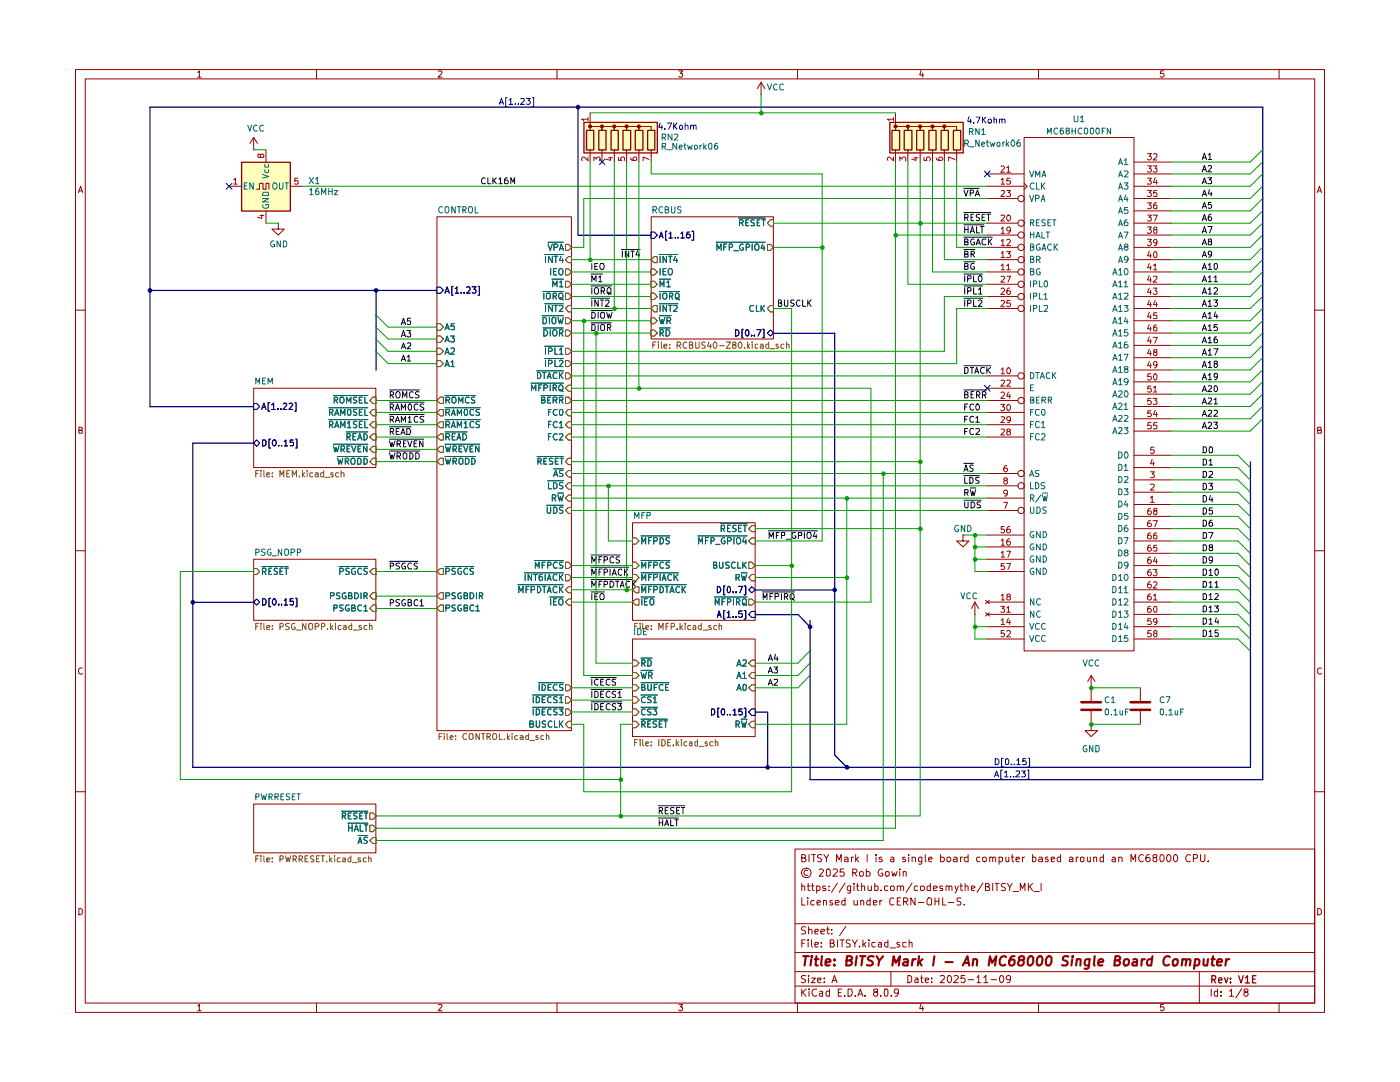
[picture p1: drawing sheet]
<svg xmlns="http://www.w3.org/2000/svg" width="279mm" height="216mm" viewBox="0 0 279 216" stroke-linecap="round" stroke-linejoin="round" font-family="sans-serif">
<g fill="none" stroke="#910000" stroke-width=".2">
<path d="M15.1 13.9h249.2v188.1h-249.2zM17 15.7h245.4v184.4h-245.4zM39.5 14.5l.3-.4v1.3M39.5 15.4h.6M63.2 13.9v1.8M87.5 14.2l.5-.1 .2 .3-.7 1h.7M111.2 13.9v1.8M135.5 14.1h.7l-.4 .5h.3v.7l-.5 .1-.1-.2M159.2 13.9v1.8M183.8 14.1l-.2 .9h.7M184.1 14.6v.8M207.3 13.9v1.8"/>
<path d="M232.2 14.1h-.6v.6l.6-.1 .1 .2v.4l-.2 .2h-.4l-.1-.2M255.3 13.9v1.8M15.7 38.4l.4-1.2 .4 1.2M15.7 38.1h.6M262.9 38.4l.4-1.2 .4 1.2M263.1 38.1h.5M15.1 61.9h1.9M262.4 61.9h1.9M15.7 85.8h.5l.2-.2-.1-.3h-.6v1.1h.6l.1-.5-.2-.1M263 85.8h.6v-.5h-.6v1.1h.6l.1-.4-.1-.2h-.2M15.1 109.9h1.9M262.4 109.9h1.9"/>
<path d="M16.4 133.3a.58 .58 0 0 0-.8 .6 .58 .58 0 0 0 .8 .5M263.7 133.3h-.3l-.4 .2 .1 .9 .3 .1 .3-.1M15.1 158h1.9M262.4 158h1.9M158.7 169.4h103.7v30.7h-103.7zM160 179.2v1.4h.7M160 176.9h.6v.8M160 171.2l.7-.1 .1-.3-.3-.3h-.5v1.5h.6l.3-.3v-.3l-.4-.2M160 176.3v1.4M161.1 176.8h.6M161.2 179.2v.1M161.2 173.7l-.4-.1-.4 .4 .2 .6h.6"/>
<path d="M161.2 179.7v.9M161.3 176.3v1.2l.4 .2M161.5 170.5v1.5M162 176.8h.5M162 170.5h.7M162.1 176.3v1.2l.4 .2M162.4 170.5v1.5M162.5 179.7h-.5l-.2 .2 .1 .6h.6M163 176.9l.4-.1 .3 .2-.1 .6h-.6M163 176.8v1.4M163.5 173.6l.6-.2 .2 .2v.4l-.8 .8h.8M164 170.6a.6 .6 0 0 0-.9 .2l.2 .3a.74 .74 0 0 1 .7 .6l-.3 .3-.6-.1"/>
<path d="M164.3 179.8l.3-.1h.3v.9M164.3 179.7v.9M164.4 170.5l.5 .8 .5-.8M164.8 176.9l-.4-.1-.2 .2 .2 .3h.4v.2l-.2 .2-.4-.1M164.9 173.6l.4-.2 .4 .2-.1 1.1h-.6zM164.9 171.3v.7M165.4 177.6v.1M165.4 176.9v.1M166.1 179.7h-.3l-.2 .2 .2 .3h.3l.1 .2-.2 .2-.4-.1M166.3 173.6l.2-.2h.3l.3 .2v.2l-.9 1h.9M167 172v-1.5l.5 1 .4-1v1.5M167.1 176.2l-1.2 1.9"/>
<path d="M168.4 173.4h-.7l-.1 .7 .7-.1 .2 .2-.1 .5h-.8M168.6 171.1l.4-.1 .2 .2v.8M168.7 179.7h-.5l-.2 .2 .1 .6h.6M168.7 179.2v1.4M168.7 176.2l-1.2 1.9M169.2 171.4h-.6v.5h.6M169.8 176.8v1.2l-.3 .2-.3-.1M169.8 176.9l-.5-.1-.2 .2 .1 .6h.6M169.9 171v1M170.2 174.2l.7-.1 .1-.5-.3-.2h-.5v1.4M170.3 171l-.3 .1-.1 .2M170.4 179.7v.7l.3 .2 .4-.1"/>
<path d="M170.4 176.3v.1M170.4 176.8v.9M170.5 174.2l.5 .6M170.8 170.5v1.5M170.9 176.8h.5M170.9 171.4l.5 .6M171.1 176.3v1.2l.3 .2M171.1 179.7v.9M171.4 171l-.6 .5M171.6 174h.6v.7h-.6zM171.8 179.8l.2-.1 .4 .1v.8M171.8 179.7v.9"/>
<path d="M172 176.9h.5v.8M172 176.3v1.4M172.9 174l.4-.1 .3 .3v.5h-.7M172.9 173.4v1.4M173.1 170.5v1.5M173.2 176.8v.7l.3 .2 .4-.1M173.6 179.7h-.4l-.2 .2 .1 .6h.5M173.6 179.2v1.4M173.9 176.8v.9M174.6 176.9l.4-.1 .3 .2-.1 .6h-.6M174.6 176.3v1.4M174.8 170.5v.2"/>
<path d="M174.8 171v1M175.6 179.7v.9M175.8 177.6v.1M176 179.7l-.4 .2M176 171.1l-.3-.1-.3 .3 .1 .1 .5 .1 .1 .3-.3 .2-.4-.1M176.1 173.5a.67 .67 0 0 0-.9 .7 .67 .67 0 0 0 1 .5v-.5h-.4M176.8 174h.6v.7h-.6zM177.2 176.9h-.7v.7h.7M177.8 176.9h.6v.7h-.6zM177.8 171.1l.4-.1 .2 .2v.8M178 173.9l.2 .9 .3-.6 .2 .6 .4-.9M178.4 179.3l-.1-.1a.42 .42 0 0 0-.7 .3v.9l.4 .2 .4-.1"/>
<path d="M178.4 171.4h-.6l-.1 .2v.2l.3 .2 .4-.1M179.1 176.9l.4-.1 .2 .2v.7M179.1 179.8h.4M179.1 176.8v.9M179.6 173.4v.2M179.6 173.9v.9M179.7 179.2h-.6v1.4h.6M179.7 177l.2-.2 .4 .2v.7M180.3 174h.5v.8M180.3 173.9v.9M180.3 179.9l.8-.1 .1-.4-.4-.2h-.5v1.4M180.7 171.1h-.5v.3l.5 .1 .1 .3-.3 .2-.3-.1"/>
<path d="M180.7 179.9l.5 .7M181.4 170.5v.2M181.4 171v1M182 171.1l.5-.1 .2 .2v.8M182 176.2l-1.2 1.9M182 171v1M182.6 179.2v1.4l-.8-1.4v1.4M183.1 176.9l-.4-.1-.2 .2v.6h.6M183.7 176.9h.7v.7h-.7zM184 171v1.2l-.3 .3-.3-.1M184 171.1l-.4-.1-.3 .3 .1 .6h.6M184.7 170.5v1.3l.1 .2"/>
<path d="M185.3 179.2h.3l.3 .2v1l-.3 .2-.5-.2a1.01 1.01 0 0 1 .2-1.2zM185.3 171.4h.7l-.2-.4-.5 .2v.6l.3 .2 .3-.1M185.7 176.9l-.5-.1-.2 .2 .1 .6h.6M185.7 176.3v1.4M186.3 177.3l.7-.2-.1-.2-.4-.1-.2 .2v.6h.6M186.6 179.8h.8M186.6 179.2v1.4M187.4 179.2v1.4M187.7 171.1h.7l.1 .6a.52 .52 0 0 1-.8 .2M187.7 170.5v1.5M188.1 179.2v1.4h.7M188.1 176.9l-.4-.1-.2 .2 .2 .3h.4v.3h-.6"/>
<path d="M188.8 176.9l.4-.1 .2 .2v.7M188.8 176.8v.9M189.1 171.1h.6v.6l-.2 .3h-.3l-.2-.3zM189.4 177l.2-.2 .4 .2v.7M190.3 171.1l.5-.1 .2 .2v.8M190.6 176.8l.3 .9M191 171.4h-.7l-.1 .2v.2l.3 .2 .5-.1M191.3 176.8l-.7 1.4M191.6 176.8h.5M191.7 171v1M191.8 179.2h-.5l-.3 .1v.4l.7 .3 .1 .2-.1 .3-.2 .1-.5-.1M191.8 176.3v1.2l.3 .2"/>
<path d="M192.1 171l-.3 .1-.1 .2M192.6 176.9h.6v.8M192.6 176.3v1.4M193.2 171.1h-.7l-.1 .6a.52 .52 0 0 0 .8 .2M193.2 170.5v1.5M193.9 177.3l.7-.2-.1-.2h-.6v.7h.6M195.6 171.1l-.4-.1-.3 .3 .1 .6h.6M196.2 171.1h.1a.36 .36 0 0 1 .5 .2v.6a.45 .45 0 0 1-.7-.2zM196.2 176.2l-1.2 1.9M196.7 177l.7-.1v-.4l-.2-.2h-.5v1.4l.7-.1 .1-.3-.3-.3M197.5 171.1l.4-.1 .2 .2v.8M197.5 171v1"/>
<path d="M198.1 171.2l.2-.2 .4 .2v.8M198.1 176.3v1.4M198.6 176.3h.8M199 176.3v1.4M199.4 171.1h.7v.7l-.3 .2-.4-.1M199.4 171v1.5M200.7 176.4l-.6-.1-.3 .2 .2 .4a.74 .74 0 0 1 .7 .6l-.3 .2-.6-.1M200.7 171v.9l.5 .1 .1-.2M201.1 176.3l.4 .7 .5-.7M201.3 171v1M201.5 177v.7M201.8 171h.6"/>
<path d="M202 170.5v1.3l.4 .2M202.2 177.9h1.1M202.8 171.4h.7l-.2-.4h-.4l-.1 .2v.6l.1 .2 .5-.1M203.6 177.7v-1.4l.4 1 .6-1v1.4M204 171v1M204.5 171l-.4 .1-.1 .2M205.2 176.3v1.4M205.5 176.9l.6 .8M206.1 171.1l.4-.1 .3 .3v.4l-.3 .3-.4-.1M206.1 176.3l-.9 .8M206.1 170.5v1.5M206.3 177.9h1.1"/>
<path d="M207.3 171.1l.5-.1 .2 .2v.8M207.8 176.3v1.4M208 171.4h-.7v.2v.2l.2 .2 .5-.1M209.1 171.1l-.3-.1-.2 .3 .1 .1h.3l.2 .4-.2 .2-.4-.1M209.8 171.4h.7l-.1-.3h-.6v.8h.6M211.7 171.1l-.5-.1-.2 .3v.4l.2 .3 .5-.1M211.7 170.5v1.5M213.4 171.1l.5-.1 .2 .2v.8M214.1 171.4h-.7v.5h.7M214.8 171v1M215.2 171l-.3 .1-.1 .2M215.6 171.1h.7l-.1 .8-.3 .1-.3-.2z"/>
<path d="M217 171v.8l.2 .2 .4-.2M217.6 171v1M218.3 171.1h.6v.9M218.3 171v1M220.2 171.1l-.4-.1-.3 .3 .1 .6h.6M220.2 170.5v1.5M222 171.1l.4-.1 .2 .2v.8M222.6 171.4h-.6l-.1 .2v.2l.3 .2 .4-.1M223.3 171.1l.4-.1 .2 .2v.8M223.3 171v1M225.7 172v-1.5l.4 1 .5-1v1.5M228.2 170.7a.68 .68 0 0 0-1 .4 .68 .68 0 0 0 .7 .9l.3-.2"/>
<path d="M229.4 170.5h-.3l-.3 .4-.1 .8 .3 .3h.3l.2-.3-.1-.6h-.5l-.2 .3M230.4 171.1l-.3-.1v-.3l.3-.2 .4 .1v.5h-.4l-.3 .2 .1 .6a.44 .44 0 0 0 .6-.2 .44 .44 0 0 0-.2-.6M231.6 170.7l.2-.2a.76 .76 0 0 1 .5 .7 .76 .76 0 0 1-.5 .8l-.2-.2-.1-.4zM233 170.6l.2-.1a.76 .76 0 0 1 .5 .7 .76 .76 0 0 1-.5 .8 .97 .97 0 0 1-.2-1.4zM234.5 170.5a.76 .76 0 0 1 .5 .7 .76 .76 0 0 1-.5 .8 .89 .89 0 0 1 0-1.5zM237.6 170.7a.68 .68 0 0 0-1 .4 .68 .68 0 0 0 .7 .9l.3-.2M238.2 171.3h.6l.2-.3v-.2l-.2-.3h-.6v1.5M239.6 170.5v1.2l.3 .3h.3l.3-.3v-1.2M241.1 171.8v.2M15.7 181.3h.3l.4 .3v.7l-.4 .2h-.3zM158.7 196.8h103.7M158.7 193.9h103.7"/>
<path d="M158.7 190.1h103.7M158.7 184.3h103.7M160 197.4v1.4M160 188.2h.5M160.2 197.9l.7 .9M160.7 187.5h-.7v1.5M160.8 194.7l-.6-.1-.3 .3a.74 .74 0 0 0 .8 .6l.1 .3-.3 .3-.6-.1M160.8 185l-.6-.1-.2 .2v.4l.5 .2 .3 .4-.2 .2h-.7M160.9 197.4l-.9 .7M161.3 187.5v.2M161.3 188v1M161.4 194.6v.2"/>
<path d="M161.4 185.6l.2-.2 .4 .2v.7M161.4 184.9v1.4M161.4 195.2v.9M161.5 197.4h.1M161.5 197.8v1M162 195.2h.7l-.7 .9h.7M162 187.5v1.3l.1 .2M162.6 188.5l.7-.1-.1-.4h-.5l-.1 .2v.6l.2 .2 .4-.1M162.6 185.9l.7-.1-.2-.4h-.3l-.2 .2v.6l.1 .1h.5M163 197.4h-.6a.79 .79 0 0 0-.3 .8 .79 .79 0 0 0 .6 .6l.3-.2M163.1 180.2l.6-.2v-.3h-.5l-.1 .1v.6l.1 .2 .5-.1M163.1 195.6l.7-.1v-.3h-.6l-.1 .1 .1 .7h.6"/>
<path d="M163.6 197.9h.6v.9M163.8 185.9l.8-.1-.1-.3-.4-.1-.3 .2 .1 .7h.6M163.9 188.8v.2M163.9 188v.2M164.2 198.1l-.6 .2-.1 .2 .2 .3 .5-.1M164.5 195.9v.2M164.5 195.2v.1M164.9 185.4h.6M165.2 184.9v1.3l.1 .1h.2M165.5 197.9l-.4-.1-.3 .3 .1 .6h.6M165.5 197.4v1.4M165.7 188.2l.7-.1v-.5l-.7-.1v1.5h.6l.2-.3v-.2l-.3-.3"/>
<path d="M166 196.1l.5-1.5 .5 1.5M166 186.3h.1M166 185.5v.1M166.2 195.7h.7M166.7 180.2l.8-.2-.1-.3h-.4l-.3 .1v.6l.3 .2 .4-.1M167.1 187.5v1.5M167.3 198h.5M167.6 187.5h.9M168 197.4h-.7v1.4h.7M168.1 187.5v1.5M168.6 198.6v.2M168.8 184.8l-1.2 1.9"/>
<path d="M169.2 197.4h.6a.94 .94 0 0 1-.1 1.4h-.5zM169.7 187.6l-.5-.1-.3 .2 .1 .4 .7 .3-.1 .5h-.7M170.1 187.5l.5 .8 .5-.8M170.6 188.3v.7M170.7 198.6v.2M171.2 198.8l.5-1.4 .5 1.4M171.4 198.4h.6M171.5 188.8v.2M172.2 187.5v1.5M172.4 188.4l.4 .6M172.6 198.6v.2M172.8 188l-.6 .5"/>
<path d="M173.4 187.5v.2M173.4 188v1M174.3 180.2l.7-.2-.1-.3h-.6v.8h.6M174.7 197.9l-.4-.2 .2-.3h.6l.1 .3-.3 .2a.45 .45 0 0 0-.5 .2 .45 .45 0 0 0 0 .5l.1 .1a.44 .44 0 0 0 .6-.1 .44 .44 0 0 0-.2-.7M174.7 188h-.5l-.2 .3v.4a.45 .45 0 0 0 .7 .2M175.3 188h.5l.1 1M175.8 198.6v.2M175.9 188.4h-.5l-.1 .2 .1 .4 .5-.1M176.5 197.4h.5l.2 .2v.9l-.3 .3a.99 .99 0 0 1-.4-1.4zM177.2 188h-.5l-.2 .3v.4a.45 .45 0 0 0 .7 .2M177.2 187.5v1.5M177.6 189.1h1.1"/>
<path d="M177.8 193.9v2.9M177.9 198.6v.2M179.3 197.9l-.2 .3h-.4l-.2-.3 .1-.5h.6a.99 .99 0 0 1-.3 1.4h-.3M179.5 188h-.4l-.1 .3 .4 .2 .2 .3-.2 .2-.4-.1M180.8 188l-.6 .1v.7l.2 .2 .4-.1M181.2 194.6h.3l.4 .4v.7l-.4 .4h-.3zM181.4 188.1l.5-.1 .1 1M181.4 187.5v1.5M182.6 195.2h.5l.1 .9M183.2 195.5h-.5l-.2 .2 .2 .4 .5-.1M183.3 180.1h1.1M183.7 195.2h.5"/>
<path d="M183.9 194.6v1.2l.3 .3M184.7 195.6l.6-.1-.1-.3h-.5v.1v.7h.5M185.9 195.9v.2M185.9 195.2v.1M187.7 194.8l.2-.2 .5 .1 .1 .5-.9 .9h.9M189.2 194.7l.2-.1a.75 .75 0 0 1 .5 .8 .75 .75 0 0 1-.5 .7 1.01 1.01 0 0 1-.2-1.4zM189.2 180.1h1.1M190.4 194.8l.6-.2 .3 .5-1 1h1M192.4 180.5v.1M192.5 194.6h-.6l-.1 .7 .6-.1 .2 .3v.3l-.2 .3-.6-.2M193.2 195.5h1.1M195 195.1l.3-.5v1.5"/>
<path d="M195 196.1h.7M196.3 195.1l.5-.5v1.5M196.3 196.1h.9M197.8 195.5h1.1M199.8 194.6a.75 .75 0 0 1 .5 .8 .75 .75 0 0 1-.5 .7 .92 .92 0 0 1 0-1.5zM201.7 195.2l-.2 .3h-.5l-.2-.3v-.3l.4-.3h.2a.99 .99 0 0 1 0 1.4l-.4 .1M239.3 193.9v6.2M241.7 197.4v1.4M243 197.9l-.4-.1-.3 .3 .1 .6h.6M243 197.4v1.4M243.7 198.6v.2M243.7 197.9v.1"/>
<path d="M245.4 197.8l.4-.4v1.4M245.4 198.8h.8M247.8 197.3l-1.2 1.8M248.6 197.9l-.4-.2 .2-.3h.5l.2 .2a.6 .6 0 0 1-.7 .4 .43 .43 0 0 0 0 .7 .43 .43 0 0 0 .7-.2v-.3l-.3-.3M263 181.3a.65 .65 0 0 1 .7 .6 .65 .65 0 0 1-.7 .6zM39.5 200.7l.3-.3v1.3M39.5 201.7h.6M63.2 200.1v1.9M87.5 200.5l.5-.1 .2 .3-.7 1h.7M111.2 200.1v1.9M135.5 200.4h.7l-.4 .5h.3v.7l-.5 .1-.1-.2M159.2 200.1v1.9"/>
<path d="M183.8 200.3l-.2 .9h.7M184.1 200.8v.9M207.3 200.1v1.9M232.2 200.4h-.6v.6l.6-.1 .1 .2v.3l-.2 .3h-.4l-.1-.2M255.3 200.1v1.9"/>
<circle cx="160.9" cy="174.2" r=".95"/>
</g>
<path d="M241.8 195.4h.7l.1-.6-.8-.1v1.4M242.2 195.4l.4 .7M243.2 195.6l.7-.1-.2-.4-.4 .1-.1 .7 .2 .2 .4-.1M244.4 195.1l.3 1 .4-1M245.6 196v.1M245.6 195.2v.2M247.2 194.7l.5 1.4 .4-1.4M248.5 195.1l.5-.4v1.4M248.5 196.1h.9M250 195.4h.5M250.7 194.7h-.7v1.4h.7" fill="none" stroke="#910000" stroke-width=".25"/>
<g fill="none" stroke="#910000" stroke-width=".42">
<path d="M160.3 190.8h1.1M160.8 190.8l-.2 1.9M161.9 191.4l-.1 1.3M162 190.8v.2M162.6 191.4h.8M162.9 190.8l-.1 1.8 .4 .1M164 190.8l-.1 1.6 .1 .3M164.8 192.1l.9-.2-.1-.4a.6 .6 0 0 0-.8 .1v1h.8M166.5 192.5v.2M166.6 191.5v.1M168.9 191.6h.9l.2-.3v-.3l-.3-.2h-.7l-.1 1.9 .9-.1a.64 .64 0 0 0 .1-.9l-.3-.1M171 190.8l-.3 1.9"/>
<path d="M171.7 190.8h1.1M172.2 190.8l-.3 1.9M174.4 190.9a.8 .8 0 0 0-1.2 .4l.2 .3a.69 .69 0 0 1 .7 .9l-.3 .2-.8-.1M175 190.8l.5 .9 .7-.9M175.5 191.7l-.2 1M178.1 192.7l.2-1.9 .5 1.3 .8-1.3-.2 1.9M180.4 191.5h.7v1.2M181.2 191.9l-.7 .1-.3 .2 .1 .4 .2 .1 .6-.1M182.2 191.4l-.2 1.3M182.7 191.4l-.4 .1-.1 .2M183.4 190.8l-.2 1.9M183.5 192l.4 .7"/>
<path d="M184.1 191.4l-.8 .7M186.5 190.8l-.3 1.9M188.7 192h1.4M192.1 192.7l1-1.9 .3 1.9M192.4 192.1h.9M194.3 191.6l.2-.2 .4 .1v1.2M194.3 191.4l-.2 1.3M197.3 192.7l.3-1.9 .4 1.3 .8-1.3-.2 1.9M200.8 191l-.1-.1a.77 .77 0 0 0-.9 .1l-.3 .6v.6a.68 .68 0 0 0 1.1 .3M202.5 190.8a.83 .83 0 0 0-1 .8l-.1 .7 .1 .3a.65 .65 0 0 0 1-.3v-.7l-.3-.1h-.4l-.4 .4M203.7 191.6l-.4-.4a.6 .6 0 0 1 1-.2v.4l-.3 .2a.65 .65 0 0 0-.7 .2 .65 .65 0 0 0 0 .8l.6 .1 .3-.2 .1-.5-.3-.4M205.4 191l.5-.2 .3 .3v.9l-.3 .5-.3 .2-.3-.1-.2-.3v-.8z"/>
<path d="M207 191.1l.3-.2 .4-.1a1.11 1.11 0 0 1-.4 1.9l-.3-.2a1.37 1.37 0 0 1 0-1.4zM209 191l.3-.2 .5 .2a1.44 1.44 0 0 1-.3 1.6l-.4 .1-.4-.4v-.8zM213.2 190.9a.79 .79 0 0 0-1.1 .2l.1 .5 .6 .1 .3 .3-.1 .5a.92 .92 0 0 1-1 .1M214 191.4l-.2 1.3M214.1 190.8v.2M214.9 191.6l.3-.2 .5 .1-.1 1.2M214.9 191.4l-.1 1.3M217.5 191.4l-.3 1.8-.3 .1-.5-.1M217.5 191.5l-.5-.1-.4 .2-.1 .9a.64 .64 0 0 0 .9 .1M218.5 190.8l-.2 1.6 .2 .3M219.2 192.1l1-.2-.1-.4a.6 .6 0 0 0-.9 .1v1h.8M222.5 191.6h.8l.3-.3-.1-.3-.3-.2h-.6l-.2 1.9 .9-.1a.64 .64 0 0 0 .1-.9l-.3-.1"/>
<path d="M224.4 191.6l.1-.1a.54 .54 0 0 1 .8 .2l-.1 .8-.6 .2-.4-.4zM226.2 191.5h.7v1.2M226.9 191.9l-.6 .1-.4 .4 .3 .3 .7-.1M227.9 191.4l-.1 1.3M228.5 191.4l-.5 .1-.1 .2M229.9 191.5l-.5-.1-.4 .3v.8l.2 .2 .5-.1M230 190.8l-.3 1.9M233.5 191l-.1-.1a.77 .77 0 0 0-1 .1l-.2 .6v.6a.68 .68 0 0 0 1.1 .3M234.1 191.7a.65 .65 0 0 1 .9-.2v.8l-.3 .4-.6-.2zM235.9 191.6l.4-.2 .4 .1-.1 1.2M236 191.4l-.2 1.3M236.8 191.6a.47 .47 0 0 1 .4-.2 .47 .47 0 0 1 .4 .2l-.2 1.1"/>
<path d="M238.5 191.5l.6-.1 .2 .2v.7l-.4 .4-.5-.1M238.5 191.4l-.2 1.9M240.2 191.4v1.2l.5 .1 .2-.2M241.1 191.4l-.2 1.3M241.8 191.4h.6M242.1 190.8l-.3 1.6 .1 .2 .4 .1M242.9 192.1l1-.2-.1-.4a.6 .6 0 0 0-.9 .1v1h.8M244.7 191.4l-.1 1.3M245.3 191.4l-.4 .1-.2 .2"/>
</g>
<path d="M126.2 112.2h.7l.6 .7-.6 .6h-.7z" fill="#fff"/>
<path d="M126.2 112.2h.7l.6 .7-.6 .6h-.7z" fill="none" stroke="#765500" stroke-width=".2"/>
<path d="M127.9 111.8h5.8M128.1 113.4v-1.2l.3 .8 .5-.8v1.2M129.5 112.8h.4M130 112.2h-.5v1.2M130.5 112.8h.6l.1-.2-.1-.3-.6-.1v1.2M132.4 112.3l-.5-.1-.2 .5 .2 .7 .5-.1M133.6 112.2l-.7 .1v.3l.7 .4-.2 .4h-.5" fill="none" stroke="#006665" stroke-width=".2"/>
<path d="M126.2 107.4h.7l.6 .5-.6 .6h-.7z" fill="#fff"/>
<path d="M126.2 107.4h.7l.6 .5-.6 .6h-.7z" fill="none" stroke="#765500" stroke-width=".2"/>
<path d="M127.9 106.9h5.8M128.1 108.5v-1.2l.3 .8 .5-.8v1.2M129.5 107.9h.4M130 107.3h-.5v1.2M130.5 107.9h.5l.2-.4-.2-.2h-.5v1.2M131.7 107.3a.64 .64 0 0 1 .7 .6 .64 .64 0 0 1-.7 .6zM133.6 107.4l-.5-.1-.2 .1v.4l.7 .3-.3 .4h-.4" fill="none" stroke="#006665" stroke-width=".2"/>
<path d="M150 114.6h.7v1.3h-.7l-.6-.7z" fill="#fff"/>
<path d="M150 114.6h.7v1.3h-.7l-.6-.7z" fill="none" stroke="#765500" stroke-width=".2"/>
<path d="M146.9 115.2l.6-.1 .1-.3-.2-.2h-.5v1.2M147.1 115.2l.5 .6M147.9 114.3h1.2M148 114.6l.2 1.2 .3-.8 .2 .8 .3-1.2" fill="none" stroke="#006665" stroke-width=".2"/>
<path d="M126.2 117.7l.7-.6h.6v1.2h-.6z" fill="#fff"/>
<path d="M126.2 117.7l.7-.6h.6v1.2h-.6z" fill="none" stroke="#765500" stroke-width=".2"/>
<g fill="none" stroke="#006665" stroke-width=".2">
<path d="M127.9 116.7h9.1M128.1 118.3v-1.3l.3 .9 .5-.9v1.3M129.5 117.6h.4M130 117h-.5v1.3M130.5 117.7l.6-.1 .1-.3-.2-.3h-.5v1.3M131.7 117a.64 .64 0 0 1 .7 .6 .64 .64 0 0 1-.7 .7zM132.8 117h.6M133.1 117v1.3M133.7 118.3l.4-1.3 .4 1.3M133.9 117.9h.5M135.6 117.2l-.1-.1a.54 .54 0 0 0-.6 .2 .54 .54 0 0 0 .1 .6v.2l.3 .2 .3-.2M136.1 117v1.3"/>
<path d="M136.3 117.6l.5 .7M136.8 117l-.7 .8"/>
</g>
<path d="M149.4 119.5h.6l.7 .6-.7 .6h-.6z" fill="#fff"/>
<path d="M149.4 119.5h.6l.7 .6-.7 .6h-.6z" fill="none" stroke="#765500" stroke-width=".2"/>
<path d="M142.6 119.1h6.5M144.7 119.5h-.6v1.2M146.4 119.5v1.2M148.2 119.6l.2-.1 .5 .1v1l-.2 .1-.5-.1zM142.7 120.7v-1.2l.5 .9 .3-.9v1.2M144.1 120.1h.4M145.2 120.1h.4l.3-.2-.3-.4h-.4v1.2M147 120.1h.6v-.6h-.6v1.2M147.2 120.1l.5 .6M148.3 120.4l.7 .4" fill="none" stroke="#006665" stroke-width=".2"/>
<path d="M126.2 114.6h.7l.6 .6-.6 .7h-.7z" fill="#fff"/>
<path d="M126.2 114.6h.7l.6 .6-.6 .7h-.7z" fill="none" stroke="#765500" stroke-width=".2"/>
<path d="M127.9 114.3h7.5M128.1 115.8v-1.2l.3 .9 .5-.9v1.2M129.5 115.1h.4M130 114.6h-.5v1.2M130.5 115.2l.6-.1 .1-.3-.1-.2h-.6v1.2M131.7 114.6v1.2M132.2 115.8l.3-1.2 .4 1.2M132.2 115.5h.6M134 114.7l-.5-.1a.61 .61 0 0 0-.2 .8 .61 .61 0 0 0 .7 .3M134.5 114.6v1.2M134.8 115.1l.5 .7M135.3 114.6l-.8 .7" fill="none" stroke="#006665" stroke-width=".2"/>
<path d="M150 104.9h.7v1.2h-.7l-.6-.6z" fill="#fff"/>
<path d="M149.4 105.5l.6-.6h.7v1.2h-.7z" fill="none" stroke="#765500" stroke-width=".2"/>
<path d="M143.8 104.5h5.3M143.9 105.5l.7-.1v-.4l-.2-.2h-.5v1.3M144.3 105.5l.3 .6M145.2 105.4h.3M145.8 104.8h-.6v1.3h.6M146.9 104.9l-.4-.1-.3 .3 .1 .3 .6 .2v.3l-.3 .2-.4-.1M147.4 105.4h.4M148 104.8h-.6v1.3h.6M148.3 104.8h.8M148.7 104.8v1.3" fill="none" stroke="#006665" stroke-width=".2"/>
<path d="M149.4 117.7l.6-.6 .7 .6-.7 .6z" fill="#fff"/>
<path d="M143.2 117a.64 .64 0 0 1 .6 .6 .64 .64 0 0 1-.6 .7zM144.7 116.9h-.3v1.8h.3M145.4 117a.68 .68 0 0 1 .4 .6 .68 .68 0 0 1-.4 .7l-.3-.5 .1-.6zM146.3 118.1v.2M146.9 118.1v.2M147.4 117h.8l-.5 1.3M148.5 116.9h.3v1.8h-.3M149.4 117.7l.6-.6 .7 .6-.7 .6z" fill="none" stroke="#02008a" stroke-width=".2"/>
<path d="M150 122h.7v1.2h-.7l-.6-.6z" fill="#fff"/>
<path d="M143.2 123.2l.3-1.3 .4 1.3M143.3 122.8h.5M144.7 121.8h-.3v1.7h.3M145.1 122.3l.4-.4v1.3M145.1 123.2h.7M146.3 123v.2M146.9 123v.2M148.1 121.9h-.6l-.1 .6 .6-.1 .2 .2v.3l-.3 .3h-.3l-.2-.2M148.5 121.8h.3v1.7h-.3M150 122h.7v1.2h-.7l-.6-.6z" fill="none" stroke="#02008a" stroke-width=".2"/>
<path d="M126.2 120.1l.7-.6h.6v1.2h-.6z" fill="#fff"/>
<path d="M126.2 120.1l.7-.6h.6v1.2h-.6z" fill="none" stroke="#765500" stroke-width=".2"/>
<path d="M127.9 119.1h2.7M128.1 119.5v1.2M129.2 119.5h-.6v1.2h.6M130 119.5l.5 .1v1l-.5 .1a.86 .86 0 0 1 0-1.2zM128.6 120.1h.4" fill="none" stroke="#006665" stroke-width=".2"/>
<path d="M149.4 112.2h.6l.7 .7-.7 .6h-.6z" fill="#fff"/>
<path d="M149.4 112.2h.6l.7 .7-.7 .6h-.6z" fill="none" stroke="#765500" stroke-width=".2"/>
<path d="M142.4 112.8h.4l.2-.2-.1-.4h-.5v1.2h.6l.1-.5-.3-.1M143.6 112.2l.1 1.2 .6-.1v-1.1M145.5 112.2l-.6 .1v.3l.6 .4-.1 .4h-.5M146.7 112.3l-.5-.1-.2 .5 .2 .7 .5-.1M147.2 112.2v1.2h.6M148.2 112.2v1.2M148.4 112.7l.5 .7M148.9 112.2l-.7 .7" fill="none" stroke="#006665" stroke-width=".2"/>
<path d="M150 107.4h.7v1.1h-.7l-.6-.6z" fill="#fff"/>
<path d="M150 107.4h.7v1.1h-.7l-.6-.6z" fill="none" stroke="#765500" stroke-width=".2"/>
<path d="M139.3 106.9h9.8M139.4 108.5v-1.2l.5 .8 .3-.8v1.2M140.8 107.9h.4M141.4 107.3h-.6v1.2M141.9 107.9h.4l.3-.2-.3-.4h-.4v1.2M142.8 108.6h.9M144.6 107.4l-.1-.1a.64 .64 0 0 0-.6 .6 .64 .64 0 0 0 .5 .6l.3-.1v-.5h-.3M145.2 107.9h.5l.3-.4-.3-.2h-.5v1.2M146.5 107.3v1.2M147.2 107.3l.4 .1a.74 .74 0 0 1 .1 1l-.5 .1a.86 .86 0 0 1 0-1.2zM148.5 107.2l-.3 .9h.8M148.8 107.7v.8" fill="none" stroke="#006665" stroke-width=".2"/>
<g fill="#fff">
<path d="M126.2 104.3h24.5v19.5h-24.5z"/>
<path d="M126.2 143.9h.7l.6 .6-.6 .7h-.7z"/>
</g>
<path d="M126.2 143.9h.7l.6 .6-.6 .7h-.7z" fill="none" stroke="#765500" stroke-width=".2"/>
<path d="M127.9 143.5h5.3M128.1 144.5l.6-.1 .1-.3-.3-.3h-.4v1.3M128.4 144.5l.4 .6M129.3 144.4h.4M129.9 143.8h-.6v1.3h.6M131.1 143.9l-.5-.1-.3 .3 .2 .3 .5 .2v.4h-.7M131.6 144.4h.4M132.2 143.8h-.6v1.3h.6M132.5 143.8h.7M132.8 143.8v1.3" fill="none" stroke="#006665" stroke-width=".2"/>
<path d="M126.2 134.2h.7l.6 .6-.6 .6h-.7z" fill="#fff"/>
<path d="M126.2 134.2h.7l.6 .6-.6 .6h-.7z" fill="none" stroke="#765500" stroke-width=".2"/>
<path d="M127.9 134.1l.4 1.3 .1-1 .3 1 .3-1.3M127.9 133.8h2.4M129.5 134.8h.5l.1-.2v-.3l-.1-.2h-.5v1.3M129.8 134.8l.3 .6" fill="none" stroke="#006665" stroke-width=".2"/>
<path d="M126.2 131.7h.7l.6 .6-.6 .6h-.7z" fill="#fff"/>
<path d="M126.2 131.7h.7l.6 .6-.6 .6h-.7z" fill="none" stroke="#765500" stroke-width=".2"/>
<path d="M127.9 131.3h2.2M128.1 132.3l.6-.1 .1-.3-.3-.2h-.4v1.2M128.4 132.3l.4 .6M129.3 131.7a.52 .52 0 0 1 .7 .3v.6a.52 .52 0 0 1-.7 .3z" fill="none" stroke="#006665" stroke-width=".2"/>
<path d="M150 131.7h.7v1.2h-.7l-.6-.6z" fill="#fff"/>
<path d="M150 131.7h.7v1.2h-.7l-.6-.6z" fill="none" stroke="#765500" stroke-width=".2"/>
<path d="M147.1 132.9l.4-1.2 .4 1.2M147.2 132.6h.6M148.2 131.8l.2-.1h.4l.1 .5-.7 .7h.7" fill="none" stroke="#006665" stroke-width=".2"/>
<path d="M150 134.2h.7v1.2h-.7l-.6-.6z" fill="#fff"/>
<path d="M150 134.2h.7v1.2h-.7l-.6-.6z" fill="none" stroke="#765500" stroke-width=".2"/>
<path d="M147.1 135.4l.4-1.3 .4 1.3M147.2 135h.6M148.2 134.4l.4-.3v1.3M148.2 135.4h.7" fill="none" stroke="#006665" stroke-width=".2"/>
<path d="M150 136.6h.7v1.2h-.7l-.6-.6z" fill="#fff"/>
<path d="M150 136.6h.7v1.2h-.7l-.6-.6z" fill="none" stroke="#765500" stroke-width=".2"/>
<path d="M147.1 137.7l.4-1.1 .4 1.1M147.2 137.4h.6M148.3 136.6h.4l.2 .2v.8l-.1 .1h-.5z" fill="none" stroke="#006665" stroke-width=".2"/>
<path d="M126.2 136.6h.7l.6 .6-.6 .6h-.7z" fill="#fff"/>
<path d="M126.2 136.6h.7l.6 .6-.6 .6h-.7z" fill="none" stroke="#765500" stroke-width=".2"/>
<path d="M127.9 136.2h5.6M128.1 137.2l.5-.1v-.5h-.5v1.1h.5l.2-.3-.4-.2M129.3 136.6l.1 1.1h.6v-1.1M130.6 137.2h.4M131.1 136.6h-.5v1.1M132.3 136.6h-.3l-.4 .2v.7l.2 .2h.5M132.8 137.2h.5M133.4 136.6h-.6v1.1h.6" fill="none" stroke="#006665" stroke-width=".2"/>
<path d="M150 141.5h.7v1.2h-.7l-.6-.6z" fill="#fff"/>
<path d="M142 141.5h.4a.66 .66 0 0 1 .2 .7 .66 .66 0 0 1-.6 .5zM143.5 141.3h-.2v1.8h.2M144.1 141.5h.3l.2 .1v.8l-.3 .3a.84 .84 0 0 1-.2-1.2zM145.2 142.6v.1M145.7 142.6v.1M146.3 141.8l.3-.3v1.2M146.3 142.7h.7M148.1 141.5h-.6l-.1 .6 .2-.2h.3l.3 .3-.1 .4h-.7M148.5 141.3h.3v1.8h-.3M150 141.5h.7v1.2h-.7l-.6-.6z" fill="none" stroke="#02008a" stroke-width=".2"/>
<path d="M150 143.9h.7v1.3h-.7l-.6-.7z" fill="#fff"/>
<path d="M150 143.9h.7v1.3h-.7l-.6-.7z" fill="none" stroke="#765500" stroke-width=".2"/>
<path d="M146.9 144.5l.6-.1 .1-.3-.3-.3h-.4v1.3M147.1 144.5l.5 .6M147.9 143.5h1.2M148 143.8l.2 1.3 .3-.8 .2 .8 .3-1.3" fill="none" stroke="#006665" stroke-width=".2"/>
<path d="M126.2 139h.7l.6 .7-.6 .6h-.7z" fill="#fff"/>
<path d="M126.2 139h.7l.6 .7-.6 .6h-.7z" fill="none" stroke="#765500" stroke-width=".2"/>
<path d="M127.9 138.7h3.3M128.8 139.1l-.3-.1a.67 .67 0 0 0-.5 .5 .67 .67 0 0 0 .3 .7l.5-.1M130 139.1h-.7l-.1 .3 .3 .2h.2l.3 .4-.2 .2h-.6M130.4 139.4l.3-.4v1.2M130.4 140.2h.7" fill="none" stroke="#006665" stroke-width=".2"/>
<path d="M126.2 141.5h.7l.6 .6-.6 .6h-.7z" fill="#fff"/>
<path d="M126.2 141.5h.7l.6 .6-.6 .6h-.7z" fill="none" stroke="#765500" stroke-width=".2"/>
<path d="M127.9 141.1h3.3M128.8 141.6l-.5-.1a.61 .61 0 0 0-.3 .8 .61 .61 0 0 0 .8 .3M130 141.5h-.6l-.2 .1 .3 .5h.2l.3 .2-.1 .3h-.7M130.3 141.5h.8l-.4 .4 .4 .2v.5h-.8" fill="none" stroke="#006665" stroke-width=".2"/>
<g fill="#fff">
<path d="M126.2 127.5h24.5v19.5h-24.5z"/>
<path d="M50.6 113.5h.6l.6 .5-.6 .6h-.6z"/>
</g>
<path d="M50.6 113.5h.6l.6 .5-.6 .6h-.6z" fill="none" stroke="#765500" stroke-width=".2"/>
<path d="M52.2 113h5.3M52.4 114h.5l.2-.1v-.4l-.2-.1h-.5v1.2M52.7 114l.4 .6M53.7 114h.3M54.2 113.4h-.5v1.2h.5M55.4 113.5h-.6v.4l.5 .1 .1 .4-.3 .2h-.4M55.9 114h.4M56.5 113.4h-.6v1.2h.6M56.8 113.4h.8M57.1 113.4v1.2" fill="none" stroke="#006665" stroke-width=".2"/>
<path d="M74.4 118.3h.6v1.2h-.6l-.6-.5z" fill="#fff"/>
<path d="M74.4 118.3h.6v1.2h-.6l-.6-.5z" fill="none" stroke="#765500" stroke-width=".2"/>
<path d="M66 118.9h.5l.2-.2-.1-.3-.6-.1v1.2M67.8 118.4l-.4-.1-.3 .2 .1 .3 .6 .2v.4l-.7 .1M69 118.4l-.3-.1-.4 .2v.7l.3 .3 .5-.1v-.4h-.3M69.6 118.9h.4l.2-.2v-.3l-.6-.1v1.2h.6l.1-.5-.3-.1M70.8 118.3a.66 .66 0 0 1 .7 .4 .66 .66 0 0 1-.2 .8h-.5zM72 118.3v1.2M72.6 118.9h.5l.2-.2-.1-.3-.6-.1v1.2M72.9 118.9l.4 .6" fill="none" stroke="#006665" stroke-width=".2"/>
<path d="M74.4 120.7h.6v1.3h-.6l-.6-.6z" fill="#fff"/>
<path d="M74.4 120.7h.6v1.3h-.6l-.6-.6z" fill="none" stroke="#765500" stroke-width=".2"/>
<path d="M66.6 121.3h.6v-.6h-.6v1.2M68.5 120.7l-.7 .1v.4l.7 .4-.3 .3-.4-.1M69.7 120.7h-.5a.61 .61 0 0 0-.3 .8 .61 .61 0 0 0 .8 .3v-.4h-.3M70.2 121.3l.6-.1v-.5h-.6v1.2l.7-.1v-.3l-.3-.2M72.1 120.8l-.5-.1a.61 .61 0 0 0-.2 .8 .61 .61 0 0 0 .7 .3M72.6 121.1l.4-.4v1.2M72.6 121.9h.7" fill="none" stroke="#006665" stroke-width=".2"/>
<path d="M73.8 114l.6-.5h.6v1.1h-.6z" fill="#fff"/>
<path d="M74.4 113.5h.6v1.1h-.6l-.6-.6z" fill="none" stroke="#765500" stroke-width=".2"/>
<path d="M67.6 113h5.8M67.8 114h.5l.3-.4-.3-.2h-.5v1.2M69.7 113.5l-.4-.1-.3 .2 .1 .3 .6 .2v.4l-.3 .1h-.4M70.9 113.5h-.5l-.2 .2v.6l.2 .3h.3l.2-.1v-.5h-.2M72.1 113.5l-.2-.1a.65 .65 0 0 0-.5 .6 .65 .65 0 0 0 .5 .6l.2-.1M73.3 113.5l-.5-.1-.2 .1v.4l.5 .1 .2 .3-.2 .3h-.5" fill="none" stroke="#006665" stroke-width=".2"/>
<path d="M50.6 120.1l.6-.6 .6 .6-.6 .6z" fill="#fff"/>
<path d="M51.2 119.5l.6 .6-.6 .6-.6-.6zM52.4 119.5h.5l.2 .3v.6l-.4 .3h-.3zM54 119.4h-.3v1.7h.3M54.7 119.5a.68 .68 0 0 1 .4 .6 .68 .68 0 0 1-.4 .6 .75 .75 0 0 1 0-1.2zM56.7 119.8l.4-.3v1.2M58.5 119.5h-.6v.6l.6-.1a.45 .45 0 0 1 0 .6 .45 .45 0 0 1-.6 0M59 119.4h.3v1.7h-.3M55.6 120.6v.1M56.2 120.6v.1M56.7 120.7h.7" fill="none" stroke="#02008a" stroke-width=".2"/>
<g fill="#fff">
<path d="M50.6 111.6h24.4v12.2h-24.4z"/>
<path d="M74.4 91.4h.6v1.3h-.6l-.6-.6z"/>
</g>
<path d="M74.4 91.4h.6v1.3h-.6l-.6-.6z" fill="none" stroke="#765500" stroke-width=".2"/>
<path d="M67.3 91.1h6.1M67.4 91.4l.2 1.2 .3-.8 .3 .8 .2-1.2M68.9 92h.5l.2-.1-.1-.4-.6-.1v1.2M69.2 92l.4 .6M70.1 91.6l.5-.2a.86 .86 0 0 1 .1 1.2h-.5l-.2-.4zM71.4 91.4h.3l.3 .3v.7l-.1 .2h-.5zM72.6 91.4a.66 .66 0 0 1 .7 .5 .66 .66 0 0 1-.2 .7h-.5z" fill="none" stroke="#006665" stroke-width=".2"/>
<path d="M50.6 88.4l.6-.6 .6 .6-.6 .7z" fill="#fff"/>
<path d="M50.6 88.4l.6-.6 .6 .6-.6 .7zM52.4 87.8h.5l.2 .3v.6l-.4 .3h-.3zM54 87.6h-.3v1.8h.3M54.4 88l.2-.2 .3 .1a.66 .66 0 0 1-.2 1.1l-.1-.1a.67 .67 0 0 1-.2-.9zM55.6 88.9v.1M56.2 88.9v.1M56.7 88.1l.4-.3v1.2M56.7 89h.7M58.5 87.8h-.6v.5l.4-.1 .3 .3-.1 .4h-.6M59 87.6h.3v1.8h-.3" fill="none" stroke="#02008a" stroke-width=".2"/>
<path d="M73.8 89.7l.6-.6h.6v1.2h-.6z" fill="#fff"/>
<path d="M74.4 89.1h.6v1.2h-.6l-.6-.6z" fill="none" stroke="#765500" stroke-width=".2"/>
<path d="M66.5 89l.4 1.2 .2-.9 .2 .9 .3-1.2M66.5 88.6h6.9M68.1 89.7h.5l.1-.2v-.4l-.6-.1v1.2M68.3 89.7l.4 .5M69.3 89.6h.4M69.8 89h-.5v1.2h.5M70.2 89l.4 1.2 .4-1.2M71.5 89.6h.4M72 89h-.5v1.2h.5M73.2 89v1.2l-.6-1.2v1.2" fill="none" stroke="#006665" stroke-width=".2"/>
<path d="M74.4 79.2h.6v1.3h-.6l-.6-.6z" fill="#fff"/>
<path d="M74.4 79.2h.6v1.3h-.6l-.6-.6z" fill="none" stroke="#765500" stroke-width=".2"/>
<path d="M66.5 78.9h6.9M66.7 79.8h.5l.2-.4-.2-.2h-.5v1.2M67 79.8l.4 .6M68 79.2h.5l.2 .5-.1 .6-.3 .1-.3-.1-.2-.3zM71.2 79.2h-.6a.47 .47 0 0 0 .1 .5 .47 .47 0 0 0 .4 .2v.4h-.6M71.7 79.8h.4M72.3 79.2h-.6v1.2h.6M72.8 79.2v1.2h.6M69.2 80.4v-1.2l.4 .9 .4-.9v1.2" fill="none" stroke="#006665" stroke-width=".2"/>
<path d="M73.8 82.3l.6-.6h.6v1.3h-.6z" fill="#fff"/>
<path d="M74.4 81.7h.6v1.3h-.6l-.6-.7z" fill="none" stroke="#765500" stroke-width=".2"/>
<path d="M65.6 81.4h7.8M65.8 82.3l.6-.1 .1-.3-.2-.2h-.5v1.2M66 82.3l.5 .6M66.8 82.9l.4-1.2 .4 1.2M66.9 82.5h.6M68 82.9v-1.2l.4 .8 .4-.8v1.2M69.4 81.8l.4-.1 .2 .2v.7l-.2 .3-.4-.1zM71.2 81.7h-.6v.5l.5 .2 .1 .2-.3 .3-.4-.1M71.7 82.2h.4M72.3 81.7h-.6v1.2h.6M72.8 81.7v1.2h.6" fill="none" stroke="#006665" stroke-width=".2"/>
<path d="M73.8 84.7l.6-.5h.6v1.1h-.6z" fill="#fff"/>
<path d="M74.4 84.2h.6v1.1h-.6l-.6-.6z" fill="none" stroke="#765500" stroke-width=".2"/>
<path d="M65.6 83.7h7.8M65.8 84.7h.6l.1-.4-.3-.2h-.4v1.2M66 84.7l.5 .6M66.8 85.3l.4-1.2 .4 1.2M66.9 85h.6M68 85.3v-1.2l.4 .9 .4-.9v1.2M69.3 84.4l.4-.3v1.2M69.3 85.3h.7M71.2 84.2h-.6v.5l.5 .1 .1 .3-.3 .2h-.4M71.7 84.7h.4M72.3 84.1h-.6v1.2h.6M72.8 84.1v1.2h.6" fill="none" stroke="#006665" stroke-width=".2"/>
<path d="M74.4 86.6h.6v1.2h-.6l-.6-.6z" fill="#fff"/>
<path d="M74.4 86.6h.6v1.2h-.6l-.6-.6z" fill="none" stroke="#765500" stroke-width=".2"/>
<path d="M69.1 86.2h4.3M69.3 87.2l.5-.1v-.5l-.5-.1v1.3M69.5 87.2l.4 .6M70.4 87.1h.5M71 86.5h-.6v1.3h.6M71.4 87.8l.4-1.3 .4 1.3M71.5 87.4h.5M72.6 86.5a.64 .64 0 0 1 .7 .7 .64 .64 0 0 1-.7 .6z" fill="none" stroke="#006665" stroke-width=".2"/>
<path d="M50.6 80.5h.6l.6 .6-.6 .6h-.6z" fill="#fff"/>
<path d="M50.6 80.5h.6l.6 .6-.6 .6h-.6zM52.2 81.7l.5-1.3 .4 1.3M52.3 81.3h.6M53.8 80.3h-.3v1.7h.3M54.2 80.8h.2l.2-.4v1.3M54.2 81.7h.7M55.5 81.5v.2M56 81.5v.2M56.6 80.6l.4-.2 .2 .4-.7 .9h.7M57.7 80.6l.5-.2 .2 .4-.7 .9h.7M58.8 80.3h.3v1.7h-.3" fill="none" stroke="#02008a" stroke-width=".2"/>
<g fill="#fff">
<path d="M50.6 77.5h24.4v15.8h-24.4z"/>
<path d="M73.8 162.2h.6l.6 .6-.6 .7h-.6z"/>
</g>
<path d="M73.8 162.2h.6l.6 .6-.6 .7h-.6z" fill="none" stroke="#765500" stroke-width=".2"/>
<path d="M68.2 161.9h5.2M68.3 162.8h.6v-.6h-.6v1.2M68.6 162.8l.4 .6M69.5 162.8h.4M70.1 162.2h-.6v1.2h.6M71.3 162.2l-.7 .1v.3l.7 .5-.3 .3-.4-.1M71.8 162.8h.4M72.4 162.2h-.6v1.2h.6M72.7 162.2h.7M73.1 162.2v1.2" fill="none" stroke="#006665" stroke-width=".2"/>
<path d="M73.8 164.7h.6l.6 .6-.6 .6h-.6z" fill="#fff"/>
<path d="M73.8 164.7h.6l.6 .6-.6 .6h-.6z" fill="none" stroke="#765500" stroke-width=".2"/>
<path d="M69.4 164.3h4M69.6 164.6v1.3M69.6 165.2h.7M70.3 164.6v1.3M70.7 165.9l.4-1.3 .4 1.3M70.8 165.5h.6M71.9 164.6v1.3h.6M72.7 164.6h.7M73.1 164.6v1.3" fill="none" stroke="#006665" stroke-width=".2"/>
<path d="M73.8 167.7l.6-.6h.6v1.2h-.6z" fill="#fff"/>
<path d="M74.4 167.1h.6v1.2h-.6l-.6-.6z" fill="none" stroke="#765500" stroke-width=".2"/>
<path d="M71.5 168.3l.4-1.3 .3 1.3M71.5 166.7h1.9M71.5 168h.6M73.3 167.1l-.5-.1-.2 .2v.4l.7 .4-.2 .3-.5-.1" fill="none" stroke="#006665" stroke-width=".2"/>
<g fill="#fff">
<path d="M50.6 160.4h24.4v9.8h-24.4z"/>
<path d="M112.9 112.2h.6l.5 .7-.5 .6h-.6z"/>
</g>
<path d="M112.9 112.2h.6l.5 .7-.5 .6h-.6z" fill="none" stroke="#765500" stroke-width=".2"/>
<path d="M106.7 111.8h5.7M106.8 113.4v-1.2l.5 .8 .3-.8v1.2M108.2 112.8h.4M108.8 112.2h-.6v1.2M109.3 112.8h.5l.2-.2-.1-.3-.6-.1v1.2M111.2 112.3l-.5-.1-.3 .5 .3 .7 .5-.1M112.3 112.2l-.6 .1v.3l.6 .4v.4h-.6" fill="none" stroke="#006665" stroke-width=".2"/>
<path d="M87.2 79.9l.7-.7h.6v1.3h-.6z" fill="#fff"/>
<path d="M87.9 79.2h.6v1.3h-.6l-.7-.6z" fill="none" stroke="#765500" stroke-width=".2"/>
<path d="M88.8 78.9h6.1M89 79.8h.6l.1-.4-.1-.2h-.6v1.2M89.3 79.8l.4 .6M90.3 79.2h.5l.2 .5-.1 .6-.2 .1-.4-.1-.1-.3zM93.6 79.3l-.5-.1-.2 .3v.7l.4 .2 .3-.1M94.7 79.2h-.5l-.1 .2 .2 .4 .4 .2v.3h-.6M91.5 80.4v-1.2l.4 .9 .5-.9v1.2" fill="none" stroke="#006665" stroke-width=".2"/>
<path d="M113.5 91.4h.5v1.3h-.5l-.6-.6z" fill="#fff"/>
<path d="M113.5 91.4h.5v1.3h-.5l-.6-.6z" fill="none" stroke="#765500" stroke-width=".2"/>
<path d="M107.2 91.1h5.2M107.4 92h.5v-.5l-.5-.1v1.2M107.6 92l.4 .6M108.5 92h.5M109.1 91.4h-.6v1.2h.6M110.3 91.5h-.7v.4l.7 .4-.1 .3h-.6M110.8 92h.4M111.4 91.4h-.6v1.2h.6M111.8 91.4h.6M112.1 91.4v1.2" fill="none" stroke="#006665" stroke-width=".2"/>
<path d="M113.5 93.9h.5v1.3h-.5l-.6-.7z" fill="#fff"/>
<path d="M113.5 93.9h.5v1.3h-.5l-.6-.7z" fill="none" stroke="#765500" stroke-width=".2"/>
<path d="M110.5 95.1l.4-1.2 .4 1.2M110.5 93.6h1.9M110.6 94.7h.6M112.3 93.9l-.6 .1v.3l.6 .4-.2 .4-.4-.1" fill="none" stroke="#006665" stroke-width=".2"/>
<path d="M113.5 98.8h.5v1.2h-.5l-.6-.6z" fill="#fff"/>
<path d="M113.5 98.8h.5v1.2h-.5l-.6-.6z" fill="none" stroke="#765500" stroke-width=".2"/>
<path d="M110.2 99.4h.5l.2-.2v-.3l-.2-.2h-.5v1.3M110.6 99.4l.3 .6M111.3 98.7l.4 1.3 .1-.9 .3 .9 .3-1.3M111.3 98.4h1.1" fill="none" stroke="#006665" stroke-width=".2"/>
<path d="M113.5 86.6h.5v1.2h-.5l-.6-.6z" fill="#fff"/>
<path d="M112.9 87.2l.6-.6h.5v1.2h-.5z" fill="none" stroke="#765500" stroke-width=".2"/>
<path d="M109.5 87.1h.3M110 86.5h-.5v1.3M111.2 86.7l-.3-.2a.65 .65 0 0 0-.5 .7 .65 .65 0 0 0 .5 .6l.3-.2M111.7 86.7l.4-.2 .2 .4-.7 .9h.7" fill="none" stroke="#006665" stroke-width=".2"/>
<path d="M113.5 84.2h.5v1.1h-.5l-.6-.6z" fill="#fff"/>
<path d="M113.5 84.2h.5v1.1h-.5l-.6-.6z" fill="none" stroke="#765500" stroke-width=".2"/>
<path d="M109.5 84.7h.3M110 84.1h-.5v1.2M111.2 84.2l-.3-.1a.61 .61 0 0 0-.5 .7 .61 .61 0 0 0 .8 .5v-.1M111.7 84.4l.3-.3v1.2M111.7 85.3h.6" fill="none" stroke="#006665" stroke-width=".2"/>
<path d="M113.5 81.7h.5v1.3h-.5l-.6-.7z" fill="#fff"/>
<path d="M113.5 81.7h.5v1.3h-.5l-.6-.7z" fill="none" stroke="#765500" stroke-width=".2"/>
<path d="M109.5 82.2h.3M110 81.7h-.5v1.2M111.2 81.8l-.5-.1a.61 .61 0 0 0-.3 .8 .61 .61 0 0 0 .8 .3M111.7 81.9l.1-.2 .5 .1v1h-.5z" fill="none" stroke="#006665" stroke-width=".2"/>
<path d="M112.9 74.4h.6l.5 .6-.5 .6h-.6z" fill="#fff"/>
<path d="M112.9 74.4h.6l.5 .6-.5 .6h-.6z" fill="none" stroke="#765500" stroke-width=".2"/>
<path d="M107.1 74h5.3M107.3 74.3a.66 .66 0 0 1 .6 .5 .66 .66 0 0 1-.2 .7h-.4zM108.3 74.3h.7M108.6 74.3v1.2M109.2 75.5l.4-1.2 .4 1.2M109.3 75.2h.6M111.2 74.4l-.5-.1-.3 .4v.6l.2 .2 .6-.1M111.7 74.3v1.2M111.8 74.8l.5 .7M112.3 74.3l-.6 .7" fill="none" stroke="#006665" stroke-width=".2"/>
<path d="M112.9 139h.6l.5 .7-.5 .6h-.6z" fill="#fff"/>
<path d="M112.9 139h.6l.5 .7-.5 .6h-.6z" fill="none" stroke="#765500" stroke-width=".2"/>
<path d="M106.3 138.7h6.1M106.4 139v1.2M107 139a.66 .66 0 0 1 .7 .5 .66 .66 0 0 1-.3 .7h-.4zM108.2 139.6h.4M108.8 139h-.6v1.2h.6M110 139.1a.45 .45 0 0 0-.7 .2v.7l.2 .2 .5-.1M111.2 139.1l-.5-.1-.2 .3 .1 .2 .6 .3v.3l-.7 .1M111.7 139.4l.3-.4v1.2M111.7 140.2h.6" fill="none" stroke="#006665" stroke-width=".2"/>
<path d="M112.9 141.5h.6l.5 .6-.5 .6h-.6z" fill="#fff"/>
<path d="M112.9 141.5h.6l.5 .6-.5 .6h-.6z" fill="none" stroke="#765500" stroke-width=".2"/>
<path d="M106.3 141.1h6.1M106.4 141.5v1.2M107 141.5h.4a.66 .66 0 0 1 .3 .7 .66 .66 0 0 1-.7 .5zM108.2 142.1h.4M108.8 141.5h-.6v1.2h.6M110 141.6l-.5-.1-.2 .2v.7a.45 .45 0 0 0 .7 .2M111.2 141.5h-.6a.47 .47 0 0 0 0 .5 .47 .47 0 0 0 .5 .2l.1 .4h-.7M111.6 141.5h.7l-.4 .4 .4 .1v.6h-.7" fill="none" stroke="#006665" stroke-width=".2"/>
<path d="M112.9 63.4h.6l.5 .6-.5 .6h-.6z" fill="#fff"/>
<path d="M112.9 63.4h.6l.5 .6-.5 .6h-.6z" fill="none" stroke="#765500" stroke-width=".2"/>
<path d="M108.2 63h4.2M108.4 63.3h.3l.3 .4v.6l-.3 .3h-.3zM109.6 63.3v1.3M110.4 63.3l.5 .2v.9l-.5 .2a.86 .86 0 0 1 0-1.3zM111.3 63.3l.4 1.3 .1-.8 .3 .8 .3-1.3" fill="none" stroke="#006665" stroke-width=".2"/>
<path d="M112.9 65.9h.6l.5 .6-.5 .6h-.6z" fill="#fff"/>
<path d="M112.9 65.9h.6l.5 .6-.5 .6h-.6z" fill="none" stroke="#765500" stroke-width=".2"/>
<path d="M108.4 65.4h4M108.5 65.8a.65 .65 0 0 1 .8 .6 .65 .65 0 0 1-.8 .7zM109.8 65.8v1.3M110.6 65.8l.3 .1a.74 .74 0 0 1 .2 1l-.5 .2a.86 .86 0 0 1 0-1.3zM111.7 66.5l.6-.1v-.5l-.6-.1v1.3M111.9 66.5l.4 .6" fill="none" stroke="#006665" stroke-width=".2"/>
<path d="M87.2 64.6h.7l.6 .7-.6 .6h-.7z" fill="#fff"/>
<path d="M87.2 64.6h.7l.6 .7-.6 .6h-.7z" fill="none" stroke="#765500" stroke-width=".2"/>
<path d="M88.8 65.8l.4-1.2 .5 1.2M89 65.4h.6M90.7 64.6h-.6l-.1 .6 .2-.2h.3l.2 .2v.5h-.7" fill="none" stroke="#006665" stroke-width=".2"/>
<path d="M112.9 79.2h.6l.5 .7-.5 .6h-.6z" fill="#fff"/>
<path d="M112.9 79.2h.6l.5 .7-.5 .6h-.6z" fill="none" stroke="#765500" stroke-width=".2"/>
<path d="M107.9 78.9h4.5M108.1 79.8h.4l.2-.1-.1-.5h-.5v1.2l.6-.1 .1-.3-.3-.2M109.3 79.8h.4M109.9 79.2h-.6v1.2h.6M110.4 79.8h.6l.2-.4-.2-.2h-.6v1.2M110.7 79.8l.5 .6M111.7 79.8h.6v-.6h-.6v1.2M111.9 79.8l.4 .6" fill="none" stroke="#006665" stroke-width=".2"/>
<path d="M87.2 72h.7l.6 .6-.6 .5h-.7z" fill="#fff"/>
<path d="M87.2 72h.7l.6 .6-.6 .5h-.7z" fill="none" stroke="#765500" stroke-width=".2"/>
<path d="M88.8 73.1l.4-1.2 .5 1.2M89 72.8h.6M90 72.2h.2l.1-.3v1.2M90 73.1h.7" fill="none" stroke="#006665" stroke-width=".2"/>
<path d="M87.2 69.5h.7l.6 .6-.6 .6h-.7z" fill="#fff"/>
<path d="M87.2 69.5h.7l.6 .6-.6 .6h-.7z" fill="none" stroke="#765500" stroke-width=".2"/>
<path d="M88.8 70.7l.4-1.3 .5 1.3M89 70.4h.6M90 69.6l.2-.2h.3l.2 .2v.4l-.8 .7h.8" fill="none" stroke="#006665" stroke-width=".2"/>
<path d="M87.2 67.1h.7l.6 .5-.6 .7h-.7z" fill="#fff"/>
<path d="M87.2 67.1h.7l.6 .5-.6 .7h-.7z" fill="none" stroke="#765500" stroke-width=".2"/>
<path d="M88.8 68.2l.4-1.1 .5 1.1M89 67.9h.6M89.9 67.1h.8l-.4 .4 .4 .1v.6h-.8" fill="none" stroke="#006665" stroke-width=".2"/>
<path d="M87.9 120.7h.6v1.3h-.6l-.7-.6z" fill="#fff"/>
<path d="M87.9 120.7h.6v1.3h-.6l-.7-.6z" fill="none" stroke="#765500" stroke-width=".2"/>
<path d="M89 121.3h.6l.1-.4-.1-.2h-.6v1.2M90.8 120.7h-.5l-.1 .2 .2 .4 .4 .2v.3h-.6M92 120.7h-.4a.61 .61 0 0 0-.3 .8 .61 .61 0 0 0 .8 .3v-.4h-.2M92.6 121.3h.4l.3-.2-.2-.4h-.5v1.2l.7-.1v-.4l-.3-.1M94.6 120.8l-.6-.1-.2 .3v.7a.55 .55 0 0 0 .8 .1M95 121.1l.3-.4v1.2M95 121.9h.7" fill="none" stroke="#006665" stroke-width=".2"/>
<path d="M112.9 58.5h.6l.5 .7-.5 .6h-.6z" fill="#fff"/>
<path d="M112.9 58.5h.6l.5 .7-.5 .6h-.6z" fill="none" stroke="#765500" stroke-width=".2"/>
<path d="M108.4 58.2h4M108.5 58.5v1.2M109 58.7l.2-.2h.4l.2 .2v.8l-.2 .2-.6-.2zM110.4 59.1h.5l.2-.4-.2-.2h-.5v1.2M110.7 59.1l.4 .6M111.7 58.5h.5l.1 .4v.6l-.3 .2-.3-.1-.2-.3zM111.8 59.4h.2l.4 .5" fill="none" stroke="#006665" stroke-width=".2"/>
<path d="M87.2 114l.7-.5h.6v1.1h-.6z" fill="#fff"/>
<path d="M87.2 114l.7-.5h.6v1.1h-.6z" fill="none" stroke="#765500" stroke-width=".2"/>
<path d="M88.8 113h5.8M89 114h.5l.2-.4-.2-.2h-.5v1.2M90.8 113.5l-.4-.1-.2 .2 .1 .3 .5 .2v.4l-.1 .1h-.5M92 113.5l-.1-.1a.64 .64 0 0 0-.6 .6 .64 .64 0 0 0 .6 .6l.2-.1v-.5h-.2M93.3 113.5l-.2-.1a.64 .64 0 0 0-.6 .6 .64 .64 0 0 0 .6 .6l.2-.1M94.5 113.5l-.5-.1-.2 .1v.4l.6 .1 .1 .3-.3 .3h-.4" fill="none" stroke="#006665" stroke-width=".2"/>
<path d="M87.2 92.1l.7-.7h.6v1.3h-.6z" fill="#fff"/>
<path d="M87.9 91.4h.6v1.3h-.6l-.7-.6z" fill="none" stroke="#765500" stroke-width=".2"/>
<path d="M88.8 91.1h6.1M88.9 91.4l.3 1.2 .2-.8 .3 .8 .2-1.2M90.4 92h.6l.1-.5-.7-.1v1.2M90.7 92l.4 .6M91.6 91.6l.3-.2 .5 .2v.9l-.2 .1h-.4l-.2-.1zM92.9 91.4a.66 .66 0 0 1 .7 .4 .66 .66 0 0 1-.2 .8h-.5zM94.1 91.4a.66 .66 0 0 1 .7 .5 .66 .66 0 0 1-.2 .7h-.5z" fill="none" stroke="#006665" stroke-width=".2"/>
<path d="M113.5 96.3h.5v1.3h-.5l-.6-.7z" fill="#fff"/>
<path d="M113.5 96.3h.5v1.3h-.5l-.6-.7z" fill="none" stroke="#765500" stroke-width=".2"/>
<path d="M109.3 95.9h3.1M109.5 96.3v1.2h.6M110.5 96.3h.2l.5 .3v.6l-.5 .3h-.2zM112.3 96.3h-.5l-.1 .1v.4l.6 .4-.2 .3-.4-.1" fill="none" stroke="#006665" stroke-width=".2"/>
<path d="M113.5 101.3h.5v1.1h-.5l-.6-.5z" fill="#fff"/>
<path d="M113.5 101.3h.5v1.1h-.5l-.6-.5z" fill="none" stroke="#765500" stroke-width=".2"/>
<path d="M109 100.8h3.4M109.2 101.2v1l.3 .2h.3l.1-.2v-1M110.5 101.2h.2l.5 .3v.6l-.5 .3h-.2zM112.3 101.3h-.6v.4l.6 .2v.1v.4h-.2h-.4" fill="none" stroke="#006665" stroke-width=".2"/>
<path d="M87.2 89.7l.7-.6h.6v1.2h-.6z" fill="#fff"/>
<path d="M87.2 89.7l.7-.6h.6v1.2h-.6z" fill="none" stroke="#765500" stroke-width=".2"/>
<path d="M88.8 88.6h7M88.9 89l.3 1.2 .2-.9 .3 .9 .2-1.2M90.4 89.7l.6-.1 .1-.5-.7-.1v1.2M90.7 89.7l.4 .5M91.6 89.6h.4M92.2 89h-.6v1.2h.6M92.5 89l.5 1.2 .4-1.2M93.8 89.6h.4M94.4 89h-.6v1.2h.6M95.6 89v1.2l-.7-1.2v1.2" fill="none" stroke="#006665" stroke-width=".2"/>
<path d="M112.9 136.6h.6l.5 .6-.5 .6h-.6z" fill="#fff"/>
<path d="M112.9 136.6h.6l.5 .6-.5 .6h-.6z" fill="none" stroke="#765500" stroke-width=".2"/>
<path d="M107.4 136.2h5M107.6 136.6v1.1M108.2 136.6a.66 .66 0 0 1 .7 .4 .66 .66 0 0 1-.3 .7h-.4zM109.4 137.2h.4M110 136.6h-.6v1.1h.6M111.2 136.6a.61 .61 0 0 0-.8 .4 .61 .61 0 0 0 .3 .7h.5M112.3 136.6h-.6v.5l.6 .1v.2v.3h-.6" fill="none" stroke="#006665" stroke-width=".2"/>
<path d="M112.9 114.6h.6l.5 .6-.5 .7h-.6z" fill="#fff"/>
<path d="M112.9 114.6h.6l.5 .6-.5 .7h-.6z" fill="none" stroke="#765500" stroke-width=".2"/>
<g fill="none" stroke="#006665" stroke-width=".2">
<path d="M104.6 114.3h7.8M104.8 114.6v1.2M106.1 114.6v1.2l-.7-1.2v1.2M106.5 114.6h.8M106.8 114.6v1.2M108.2 114.6h-.4l-.2 .3v.8h.6v-.6h-.4l-.2 .2M108.8 114.6v1.2M109.2 115.8l.4-1.2 .4 1.2M109.3 115.5h.6M111.2 114.7l-.6-.1-.2 .3v.7a.52 .52 0 0 0 .8 .1M111.7 114.6v1.2M111.8 115.1l.5 .7"/>
<path d="M112.3 114.6l-.6 .7"/>
</g>
<path d="M113.5 117.1h.5v1.2h-.5l-.6-.6z" fill="#fff"/>
<path d="M112.9 117.7l.6-.6h.5v1.2h-.5z" fill="none" stroke="#765500" stroke-width=".2"/>
<g fill="none" stroke="#006665" stroke-width=".2">
<path d="M103.4 116.7h9M103.5 118.3v-1.3l.5 .9 .4-.9v1.3M105 117.6h.4M105.6 117h-.6v1.3M106 117.7l.7-.1v-.4l-.2-.2h-.5v1.3M107.3 117a.64 .64 0 0 1 .6 .6 .64 .64 0 0 1-.6 .7zM108.3 117h.7M108.6 117v1.3M109.2 118.3l.4-1.3 .4 1.3M109.3 117.9h.6M111.2 117.2l-.1-.1a.42 .42 0 0 0-.7 .2v.6l.2 .3 .3 .1 .3-.2M111.7 117v1.3"/>
<path d="M111.8 117.6l.5 .7M112.3 117l-.6 .8"/>
</g>
<path d="M112.9 144.5l.6-.6h.5v1.3h-.5z" fill="#fff"/>
<path d="M113.5 143.9h.5v1.3h-.5l-.6-.7z" fill="none" stroke="#765500" stroke-width=".2"/>
<path d="M105.7 144.4h.6v-.5l-.6-.1v1.3h.6l.1-.1 .1-.3-.3-.3M107 143.8l.1 1.2a.36 .36 0 0 0 .6-.1v-1.1M108.9 143.9l-.4-.1-.3 .3 .2 .3 .5 .2v.4h-.7M110.1 144v-.1a.54 .54 0 0 0-.7 .2 .54 .54 0 0 0 .1 .7v.1l.3 .2 .3-.1M110.7 143.8v1.3h.5M111.7 143.8v1.3M111.8 144.4l.5 .7M112.3 143.8l-.6 .8" fill="none" stroke="#006665" stroke-width=".2"/>
<path d="M112.9 56.1h.6l.5 .6-.5 .6h-.6z" fill="#fff"/>
<path d="M112.9 56.1h.6l.5 .6-.5 .6h-.6z" fill="none" stroke="#765500" stroke-width=".2"/>
<path d="M110.1 55.7h2.3M110.3 57.2v-1.2l.4 .9 .5-.9v1.2M111.7 56.4l.3-.4v1.2M111.7 57.2h.6" fill="none" stroke="#006665" stroke-width=".2"/>
<path d="M87.2 57.3h.7l.6 .6-.6 .6h-.7z" fill="#fff"/>
<path d="M87.2 57.3h.7l.6 .6-.6 .6h-.7zM88.8 58.5l.4-1.3 .5 1.3M89 58.2h.6M90.4 57.1h-.2v1.8h.2M90.8 57.6l.4-.4v1.3M90.8 58.5h.7M92 58.3v.2M92.6 58.3v.2M93.1 57.4l.2-.2h.3l.2 .2v.4l-.7 .7h.7M94.2 57.2h.8l-.4 .5 .3 .1 .1 .2-.1 .4-.5 .1-.2-.2M95.4 57.1h.3v1.8h-.3" fill="none" stroke="#02008a" stroke-width=".2"/>
<path d="M112.9 72h.6l.5 .6-.5 .5h-.6z" fill="#fff"/>
<path d="M112.9 72h.6l.5 .6-.5 .5h-.6z" fill="none" stroke="#765500" stroke-width=".2"/>
<path d="M108.7 71.5h3.7M108.9 71.9v1.2M109.5 72.6h.5l.2-.5-.2-.2h-.5v1.2M110.7 71.9v1.2h.6M111.7 72l.4-.1 .2 .3-.7 .9h.7" fill="none" stroke="#006665" stroke-width=".2"/>
<path d="M112.9 69.5h.6l.5 .6-.5 .6h-.6z" fill="#fff"/>
<path d="M112.9 69.5h.6l.5 .6-.5 .6h-.6z" fill="none" stroke="#765500" stroke-width=".2"/>
<path d="M108.7 69.1h3.7M108.9 69.4v1.3M109.5 70.1l.6-.1 .1-.3-.2-.3h-.5v1.3M110.7 69.4v1.3h.6M111.7 69.8l.3-.4v1.3M111.7 70.7h.6" fill="none" stroke="#006665" stroke-width=".2"/>
<path d="M112.9 48.8h.6l.5 .6-.5 .6h-.6z" fill="#fff"/>
<path d="M112.9 48.8h.6l.5 .6-.5 .6h-.6z" fill="none" stroke="#765500" stroke-width=".2"/>
<path d="M109.4 48.7l.4 1.3 .4-1.3M109.4 48.3h3M110.6 49.4l.6-.1 .1-.4-.2-.2h-.5v1.3M111.7 50l.3-1.3 .4 1.3M111.8 49.6h.5" fill="none" stroke="#006665" stroke-width=".2"/>
<path d="M113.5 76.9h.5v1.2h-.5l-.6-.6z" fill="#fff"/>
<path d="M113.5 76.9h.5v1.2h-.5l-.6-.6z" fill="none" stroke="#765500" stroke-width=".2"/>
<path d="M106 76.5h6.4M106.1 78v-1.2l.4 .8 .4-.8v1.2M107.5 77.4h.4M108.1 76.8h-.6v1.2M108.5 77.4h.6l.2-.2-.1-.3-.7-.1v1.2M109.8 76.8v1.2M110.4 77.4h.5l.2-.2-.1-.3-.6-.1v1.2M110.7 77.4l.4 .6M111.6 77l.2-.2 .4 .1a.87 .87 0 0 1 0 1.1h-.5l-.2-.4zM111.8 77.7l.6 .4" fill="none" stroke="#006665" stroke-width=".2"/>
<path d="M113.5 51.2h.5v1.2h-.5l-.6-.6z" fill="#fff"/>
<path d="M113.5 51.2h.5v1.2h-.5l-.6-.6z" fill="none" stroke="#765500" stroke-width=".2"/>
<path d="M108.7 50.8h3.7M108.9 51.1v1.3M110.2 51.1v1.3l-.7-1.3v1.3M110.6 51.1h.7M110.9 51.1v1.3M111.9 51.1l-.2 .9h.7M112.3 51.6v.8" fill="none" stroke="#006665" stroke-width=".2"/>
<path d="M113.5 61h.5v1.2h-.5l-.6-.7z" fill="#fff"/>
<path d="M113.5 61h.5v1.2h-.5l-.6-.7z" fill="none" stroke="#765500" stroke-width=".2"/>
<path d="M108.7 60.6h3.7M108.9 61v1.1M110.2 61v1.1l-.7-1.1v1.1M110.6 61h.7M110.9 61v1.1M111.7 61h.6v.3l-.7 .8h.7" fill="none" stroke="#006665" stroke-width=".2"/>
<path d="M112.9 53.7h.6l.5 .6-.5 .6h-.6z" fill="#fff"/>
<path d="M112.9 53.7h.6l.5 .6-.5 .6h-.6z" fill="none" stroke="#765500" stroke-width=".2"/>
<path d="M109.9 53.6v1.3M110.5 54.2h.4M111.1 53.6h-.6v1.3h.6M111.6 53.8l.2-.2 .4 .1a.8 .8 0 0 1-.2 1.2h-.2a.79 .79 0 0 1-.2-1.1z" fill="none" stroke="#006665" stroke-width=".2"/>
<path d="M113.5 119.5h.5v1.2h-.5l-.6-.6z" fill="#fff"/>
<path d="M113.5 119.5h.5v1.2h-.5l-.6-.6z" fill="none" stroke="#765500" stroke-width=".2"/>
<path d="M109.7 119.1h2.7M109.9 119.5v1.2M111.1 119.5h-.6v1.2h.6M111.7 119.5h.5a.77 .77 0 0 1-.2 1.2l-.3-.1a.87 .87 0 0 1 0-1.1zM110.5 120.1h.4" fill="none" stroke="#006665" stroke-width=".2"/>
<path d="M87.9 118.3h.6v1.2h-.6l-.7-.5z" fill="#fff"/>
<path d="M87.9 118.3h.6v1.2h-.6l-.7-.5z" fill="none" stroke="#765500" stroke-width=".2"/>
<path d="M89 118.9h.6l.1-.2v-.3l-.7-.1v1.2M90.8 118.4l-.4-.1-.2 .2 .2 .4 .4 .1v.4l-.6 .1M92 118.4l-.1-.1a.66 .66 0 0 0-.5 .5 .66 .66 0 0 0 .2 .7l.5-.1v-.4h-.2M92.6 118.9h.4l.3-.3-.1-.2-.6-.1v1.2h.6l.1-.5-.3-.1M93.8 118.3a.66 .66 0 0 1 .7 .4 .66 .66 0 0 1-.2 .8h-.5zM95.1 118.3v1.2M95.7 118.9h.6v-.5l-.6-.1v1.2M95.9 118.9l.4 .6" fill="none" stroke="#006665" stroke-width=".2"/>
<path d="M87.2 82.3l.7-.6h.6v1.3h-.6z" fill="#fff"/>
<path d="M87.2 82.3l.7-.6h.6v1.3h-.6z" fill="none" stroke="#765500" stroke-width=".2"/>
<path d="M88.8 81.4h7M89 82.3l.7-.1v-.3l-.1-.2h-.6v1.2M89.3 82.3l.4 .6M90.1 82.9l.4-1.2 .3 1.2M90.2 82.5h.6M91.3 82.9v-1.2l.4 .8 .4-.8v1.2M92.7 81.8l.4-.1 .2 .2v.7l-.3 .3-.3-.1zM94.6 81.8l-.6-.1-.2 .3v.6a.55 .55 0 0 0 .8 .2M95.7 81.7h-.5l-.2 .2 .2 .3 .5 .2v.4h-.7" fill="none" stroke="#006665" stroke-width=".2"/>
<path d="M87.2 84.7l.7-.5h.6v1.1h-.6z" fill="#fff"/>
<path d="M87.2 84.7l.7-.5h.6v1.1h-.6z" fill="none" stroke="#765500" stroke-width=".2"/>
<path d="M88.8 83.7h7M89 84.7h.7v-.4l-.2-.2h-.5v1.2M89.3 84.7l.4 .6M90.1 85.3l.4-1.2 .3 1.2M90.2 85h.6M91.3 85.3v-1.2l.4 .9 .4-.9v1.2M92.6 84.4l.4-.3v1.2M92.6 85.3h.7M94.6 84.2l-.4-.1-.4 .3v.6l.2 .3h.3l.3-.1M95.7 84.2l-.5-.1-.2 .2 .2 .4 .5 .1v.4l-.2 .1h-.5" fill="none" stroke="#006665" stroke-width=".2"/>
<path d="M87.2 87.2l.7-.6h.6v1.2h-.6z" fill="#fff"/>
<path d="M87.2 87.2l.7-.6h.6v1.2h-.6z" fill="none" stroke="#765500" stroke-width=".2"/>
<path d="M88.8 86.2h4.4M89 87.2h.5l.2-.4-.2-.3h-.5v1.3M89.3 87.2l.4 .6M90.3 87.1h.4M90.8 86.5h-.5v1.3h.5M91.2 87.8l.4-1.3 .3 1.3M91.3 87.4h.6M92.4 86.5a.65 .65 0 0 1 .7 .7 .65 .65 0 0 1-.7 .6z" fill="none" stroke="#006665" stroke-width=".2"/>
<g fill="#fff">
<path d="M87.2 43.3h26.8v102.5h-26.8z"/>
<path d="M153.2 66.5l.6-.6 .5 .6-.5 .6z"/>
</g>
<path d="M146.8 65.8a.64 .64 0 0 1 .7 .6 .64 .64 0 0 1-.7 .7zM148.3 65.7h-.2v1.7h.2M148.9 65.9l.3-.1 .2 .2v.8l-.2 .3a.71 .71 0 0 1-.3-1.2zM150 66.9v.2M150.5 66.9v.2M151 65.8h.9l-.6 1.3M152.2 65.7h.3v1.7h-.3M153.2 66.5l.6-.6 .5 .6-.5 .6z" fill="none" stroke="#02008a" stroke-width=".2"/>
<path d="M130 58.5h.6l.5 .7-.5 .6h-.6z" fill="#fff"/>
<path d="M130 58.5h.6l.5 .7-.5 .6h-.6z" fill="none" stroke="#765500" stroke-width=".2"/>
<path d="M131.6 58.2h4M131.7 58.5v1.2M132.4 58.5h.5l.2 .8a.46 .46 0 0 1-.6 .4 .86 .86 0 0 1-.1-1.2zM133.6 59.1h.6v-.6h-.6v1.2M133.9 59.1l.4 .6M134.8 58.7l.2-.2h.4l.1 .2a.65 .65 0 0 1-.5 1l-.2-.2zM135 59.4h.2l.4 .5" fill="none" stroke="#006665" stroke-width=".2"/>
<path d="M130 65.9h.6l.5 .6-.5 .6h-.6z" fill="#fff"/>
<path d="M130 65.9h.6l.5 .6-.5 .6h-.6z" fill="none" stroke="#765500" stroke-width=".2"/>
<path d="M131.6 65.4h2.2M131.7 66.5l.6-.1v-.5l-.6-.1v1.3M132 66.5l.4 .6M132.9 65.8a.65 .65 0 0 1 .8 .6 .65 .65 0 0 1-.8 .7z" fill="none" stroke="#006665" stroke-width=".2"/>
<path d="M130 63.4h.6l.5 .6-.5 .6h-.6z" fill="#fff"/>
<path d="M130 63.4h.6l.5 .6-.5 .6h-.6z" fill="none" stroke="#765500" stroke-width=".2"/>
<path d="M131.6 63.3l.3 1.3 .3-.8 .1 .8 .4-1.3M131.6 63h2.3M133.1 64l.7-.1 .1-.3-.3-.3h-.5v1.3M133.4 64l.5 .6" fill="none" stroke="#006665" stroke-width=".2"/>
<path d="M153.8 43.9h.5v1.2h-.5l-.6-.6z" fill="#fff"/>
<path d="M153.8 43.9h.5v1.2h-.5l-.6-.6z" fill="none" stroke="#765500" stroke-width=".2"/>
<path d="M147.4 43.5h5.3M147.6 44.4h.6l.1-.1-.1-.4h-.6v1.1M147.9 44.4l.4 .6M148.8 44.4h.5M149.4 43.9h-.6v1.1h.6M150.5 43.9h-.4l-.2 .2 .2 .3 .4 .2v.4h-.6M151.1 44.4h.4M151.6 43.9h-.5v1.1h.5M152.1 43.9h.6M152.4 43.9v1.1" fill="none" stroke="#006665" stroke-width=".2"/>
<path d="M130 56.1h.6l.5 .6-.5 .6h-.6z" fill="#fff"/>
<path d="M130 56.1h.6l.5 .6-.5 .6h-.6z" fill="none" stroke="#765500" stroke-width=".2"/>
<path d="M131.6 55.7h2.3M131.7 57.2v-1.2l.5 .9 .3-.9v1.2M133.1 56.4l.3-.4v1.2M133.1 57.2h.7" fill="none" stroke="#006665" stroke-width=".2"/>
<path d="M153.8 61h.5v1.2h-.5l-.6-.7z" fill="#fff"/>
<path d="M153.8 61h.5v1.2h-.5l-.6-.7z" fill="none" stroke="#765500" stroke-width=".2"/>
<path d="M150.4 61h-.5a.61 .61 0 0 0-.3 .7 .61 .61 0 0 0 .8 .4M151 61v1.1h.5M151.9 61v1.1M152.1 61.5l.5 .6M152.6 61l-.7 .6" fill="none" stroke="#006665" stroke-width=".2"/>
<path d="M153.2 48.8h.6l.5 .6-.5 .6h-.6z" fill="#fff"/>
<path d="M153.2 48.8h.6l.5 .6-.5 .6h-.6z" fill="none" stroke="#765500" stroke-width=".2"/>
<path d="M142.9 48.3h9.8M143.1 50v-1.3l.4 .9 .4-.9v1.3M144.4 49.3h.5M145 48.7h-.6v1.3M145.5 49.4l.6-.1v-.5l-.6-.1v1.3M146.5 50h.9M148.3 48.8a.54 .54 0 0 0-.6 0 .54 .54 0 0 0-.1 .6l.4 .6 .3-.1v-.5h-.1M148.9 49.4l.6-.1 .1-.4-.3-.2h-.4v1.3M150.1 48.7v1.3M150.8 48.8l.3-.1a.73 .73 0 0 1 0 1.3l-.3-.1a.87 .87 0 0 1 0-1.1zM152.2 48.7l-.3 .8h.8M152.5 49.1v.9" fill="none" stroke="#006665" stroke-width=".2"/>
<path d="M130.6 51.2h.5v1.2h-.5l-.6-.6z" fill="#fff"/>
<path d="M130.6 51.2h.5v1.2h-.5l-.6-.6z" fill="none" stroke="#765500" stroke-width=".2"/>
<path d="M131.6 50.8h3.7M131.7 51.1v1.3M133 51.1v1.3l-.7-1.3v1.3M133.4 51.1h.7M133.8 51.1v1.3M134.8 51.1l-.4 .9h.8M135 51.6v.8" fill="none" stroke="#006665" stroke-width=".2"/>
<path d="M130.6 61h.5v1.2h-.5l-.6-.7z" fill="#fff"/>
<path d="M130.6 61h.5v1.2h-.5l-.6-.7z" fill="none" stroke="#765500" stroke-width=".2"/>
<path d="M131.6 60.6h3.7M131.7 61v1.1M133 61v1.1l-.7-1.1v1.1M133.4 61h.7M133.8 61v1.1M134.4 61h.6l.1 .5-.7 .6h.7" fill="none" stroke="#006665" stroke-width=".2"/>
<path d="M130 53.7h.6l.5 .6-.5 .6h-.6z" fill="#fff"/>
<path d="M130 53.7h.6l.5 .6-.5 .6h-.6z" fill="none" stroke="#765500" stroke-width=".2"/>
<path d="M131.7 53.6v1.3M132.3 54.2h.5M132.9 53.6h-.6v1.3h.6M133.5 53.7h.5a.8 .8 0 0 1-.1 1.2h-.2a.77 .77 0 0 1-.2-1.2z" fill="none" stroke="#006665" stroke-width=".2"/>
<path d="M130 46.3h.6l.5 .6-.5 .7h-.6z" fill="#fff"/>
<path d="M130 46.3h.6l.5 .6-.5 .7h-.6zM131.6 47.5l.4-1.2 .3 1.2M131.7 47.2h.5M133.1 46.1h-.3v1.8h.3M133.5 46.6l.4-.3v1.2M133.5 47.5h.7M134.8 47.4v.1M135.3 47.4v.1M135.9 46.6l.3-.3v1.2M135.9 47.5h.7M137.6 46.3h-.4l-.1 .3v.8a.42 .42 0 0 0 .5 0 .42 .42 0 0 0 .1-.6l-.5-.1-.2 .3M138.1 46.1h.3v1.8h-.3" fill="none" stroke="#02008a" stroke-width=".2"/>
<path d="M130 43.3h24.3v24.3h-24.3z" fill="#fff"/>
<g fill="#ffb">
<path d="M48.2 32.3h9.7v9.8h-9.7z"/>
<path d="M177.5 24.4h14.7v6.1h-14.7z"/>
<path d="M116.5 24.4h14.6v6.1h-14.6z"/>
</g>
<path d="M126.2 112.2h.7l.6 .7-.6 .6h-.7z" fill="#fff"/>
<path d="M126.2 112.2h.7l.6 .7-.6 .6h-.7z" fill="none" stroke="#765500" stroke-width=".2"/>
<path d="M127.9 111.8h5.8M128.1 113.4v-1.2l.3 .8 .5-.8v1.2M129.5 112.8h.4M130 112.2h-.5v1.2M130.5 112.8h.6l.1-.2-.1-.3-.6-.1v1.2M132.4 112.3l-.5-.1-.2 .5 .2 .7 .5-.1M133.6 112.2l-.7 .1v.3l.7 .4-.2 .4h-.5" fill="none" stroke="#006665" stroke-width=".2"/>
<path d="M126.2 107.4h.7l.6 .5-.6 .6h-.7z" fill="#fff"/>
<path d="M126.2 107.4h.7l.6 .5-.6 .6h-.7z" fill="none" stroke="#765500" stroke-width=".2"/>
<path d="M127.9 106.9h5.8M128.1 108.5v-1.2l.3 .8 .5-.8v1.2M129.5 107.9h.4M130 107.3h-.5v1.2M130.5 107.9h.5l.2-.4-.2-.2h-.5v1.2M131.7 107.3a.64 .64 0 0 1 .7 .6 .64 .64 0 0 1-.7 .6zM133.6 107.4l-.5-.1-.2 .1v.4l.7 .3-.3 .4h-.4" fill="none" stroke="#006665" stroke-width=".2"/>
<path d="M150 114.6h.7v1.3h-.7l-.6-.7z" fill="#fff"/>
<path d="M150 114.6h.7v1.3h-.7l-.6-.7z" fill="none" stroke="#765500" stroke-width=".2"/>
<path d="M146.9 115.2l.6-.1 .1-.3-.2-.2h-.5v1.2M147.1 115.2l.5 .6M147.9 114.3h1.2M148 114.6l.2 1.2 .3-.8 .2 .8 .3-1.2" fill="none" stroke="#006665" stroke-width=".2"/>
<path d="M126.2 117.7l.7-.6h.6v1.2h-.6z" fill="#fff"/>
<path d="M126.2 117.7l.7-.6h.6v1.2h-.6z" fill="none" stroke="#765500" stroke-width=".2"/>
<g fill="none" stroke="#006665" stroke-width=".2">
<path d="M127.9 116.7h9.1M128.1 118.3v-1.3l.3 .9 .5-.9v1.3M129.5 117.6h.4M130 117h-.5v1.3M130.5 117.7l.6-.1 .1-.3-.2-.3h-.5v1.3M131.7 117a.64 .64 0 0 1 .7 .6 .64 .64 0 0 1-.7 .7zM132.8 117h.6M133.1 117v1.3M133.7 118.3l.4-1.3 .4 1.3M133.9 117.9h.5M135.6 117.2l-.1-.1a.54 .54 0 0 0-.6 .2 .54 .54 0 0 0 .1 .6v.2l.3 .2 .3-.2M136.1 117v1.3"/>
<path d="M136.3 117.6l.5 .7M136.8 117l-.7 .8"/>
</g>
<path d="M149.4 119.5h.6l.7 .6-.7 .6h-.6z" fill="#fff"/>
<path d="M149.4 119.5h.6l.7 .6-.7 .6h-.6z" fill="none" stroke="#765500" stroke-width=".2"/>
<path d="M142.6 119.1h6.5M144.7 119.5h-.6v1.2M146.4 119.5v1.2M148.2 119.6l.2-.1 .5 .1v1l-.2 .1-.5-.1zM142.7 120.7v-1.2l.5 .9 .3-.9v1.2M144.1 120.1h.4M145.2 120.1h.4l.3-.2-.3-.4h-.4v1.2M147 120.1h.6v-.6h-.6v1.2M147.2 120.1l.5 .6M148.3 120.4l.7 .4" fill="none" stroke="#006665" stroke-width=".2"/>
<path d="M126.2 114.6h.7l.6 .6-.6 .7h-.7z" fill="#fff"/>
<path d="M126.2 114.6h.7l.6 .6-.6 .7h-.7z" fill="none" stroke="#765500" stroke-width=".2"/>
<path d="M127.9 114.3h7.5M128.1 115.8v-1.2l.3 .9 .5-.9v1.2M129.5 115.1h.4M130 114.6h-.5v1.2M130.5 115.2l.6-.1 .1-.3-.1-.2h-.6v1.2M131.7 114.6v1.2M132.2 115.8l.3-1.2 .4 1.2M132.2 115.5h.6M134 114.7l-.5-.1a.61 .61 0 0 0-.2 .8 .61 .61 0 0 0 .7 .3M134.5 114.6v1.2M134.8 115.1l.5 .7M135.3 114.6l-.8 .7" fill="none" stroke="#006665" stroke-width=".2"/>
<path d="M150 104.9h.7v1.2h-.7l-.6-.6z" fill="#fff"/>
<path d="M149.4 105.5l.6-.6h.7v1.2h-.7z" fill="none" stroke="#765500" stroke-width=".2"/>
<path d="M143.8 104.5h5.3M143.9 105.5l.7-.1v-.4l-.2-.2h-.5v1.3M144.3 105.5l.3 .6M145.2 105.4h.3M145.8 104.8h-.6v1.3h.6M146.9 104.9l-.4-.1-.3 .3 .1 .3 .6 .2v.3l-.3 .2-.4-.1M147.4 105.4h.4M148 104.8h-.6v1.3h.6M148.3 104.8h.8M148.7 104.8v1.3" fill="none" stroke="#006665" stroke-width=".2"/>
<path d="M149.4 117.7l.6-.6 .7 .6-.7 .6z" fill="#fff"/>
<path d="M143.2 117a.64 .64 0 0 1 .6 .6 .64 .64 0 0 1-.6 .7zM144.7 116.9h-.3v1.8h.3M145.4 117a.68 .68 0 0 1 .4 .6 .68 .68 0 0 1-.4 .7l-.3-.5 .1-.6zM146.3 118.1v.2M146.9 118.1v.2M147.4 117h.8l-.5 1.3M148.5 116.9h.3v1.8h-.3M149.4 117.7l.6-.6 .7 .6-.7 .6z" fill="none" stroke="#02008a" stroke-width=".2"/>
<path d="M150 122h.7v1.2h-.7l-.6-.6z" fill="#fff"/>
<path d="M143.2 123.2l.3-1.3 .4 1.3M143.3 122.8h.5M144.7 121.8h-.3v1.7h.3M145.1 122.3l.4-.4v1.3M145.1 123.2h.7M146.3 123v.2M146.9 123v.2M148.1 121.9h-.6l-.1 .6 .6-.1 .2 .2v.3l-.3 .3h-.3l-.2-.2M148.5 121.8h.3v1.7h-.3M150 122h.7v1.2h-.7l-.6-.6z" fill="none" stroke="#02008a" stroke-width=".2"/>
<path d="M126.2 120.1l.7-.6h.6v1.2h-.6z" fill="#fff"/>
<path d="M126.2 120.1l.7-.6h.6v1.2h-.6z" fill="none" stroke="#765500" stroke-width=".2"/>
<path d="M127.9 119.1h2.7M128.1 119.5v1.2M129.2 119.5h-.6v1.2h.6M130 119.5l.5 .1v1l-.5 .1a.86 .86 0 0 1 0-1.2zM128.6 120.1h.4" fill="none" stroke="#006665" stroke-width=".2"/>
<path d="M149.4 112.2h.6l.7 .7-.7 .6h-.6z" fill="#fff"/>
<path d="M149.4 112.2h.6l.7 .7-.7 .6h-.6z" fill="none" stroke="#765500" stroke-width=".2"/>
<path d="M142.4 112.8h.4l.2-.2-.1-.4h-.5v1.2h.6l.1-.5-.3-.1M143.6 112.2l.1 1.2 .6-.1v-1.1M145.5 112.2l-.6 .1v.3l.6 .4-.1 .4h-.5M146.7 112.3l-.5-.1-.2 .5 .2 .7 .5-.1M147.2 112.2v1.2h.6M148.2 112.2v1.2M148.4 112.7l.5 .7M148.9 112.2l-.7 .7" fill="none" stroke="#006665" stroke-width=".2"/>
<path d="M150 107.4h.7v1.1h-.7l-.6-.6z" fill="#fff"/>
<path d="M150 107.4h.7v1.1h-.7l-.6-.6z" fill="none" stroke="#765500" stroke-width=".2"/>
<path d="M139.3 106.9h9.8M139.4 108.5v-1.2l.5 .8 .3-.8v1.2M140.8 107.9h.4M141.4 107.3h-.6v1.2M141.9 107.9h.4l.3-.2-.3-.4h-.4v1.2M142.8 108.6h.9M144.6 107.4l-.1-.1a.64 .64 0 0 0-.6 .6 .64 .64 0 0 0 .5 .6l.3-.1v-.5h-.3M145.2 107.9h.5l.3-.4-.3-.2h-.5v1.2M146.5 107.3v1.2M147.2 107.3l.4 .1a.74 .74 0 0 1 .1 1l-.5 .1a.86 .86 0 0 1 0-1.2zM148.5 107.2l-.3 .9h.8M148.8 107.7v.8" fill="none" stroke="#006665" stroke-width=".2"/>
<path d="M126.2 104.3h24.5v19.5h-24.5z" fill="none" stroke="#910000" stroke-width=".2"/>
<path d="M126.2 143.9h.7l.6 .6-.6 .7h-.7z" fill="#fff"/>
<path d="M126.2 143.9h.7l.6 .6-.6 .7h-.7z" fill="none" stroke="#765500" stroke-width=".2"/>
<path d="M127.9 143.5h5.3M128.1 144.5l.6-.1 .1-.3-.3-.3h-.4v1.3M128.4 144.5l.4 .6M129.3 144.4h.4M129.9 143.8h-.6v1.3h.6M131.1 143.9l-.5-.1-.3 .3 .2 .3 .5 .2v.4h-.7M131.6 144.4h.4M132.2 143.8h-.6v1.3h.6M132.5 143.8h.7M132.8 143.8v1.3" fill="none" stroke="#006665" stroke-width=".2"/>
<path d="M126.2 134.2h.7l.6 .6-.6 .6h-.7z" fill="#fff"/>
<path d="M126.2 134.2h.7l.6 .6-.6 .6h-.7z" fill="none" stroke="#765500" stroke-width=".2"/>
<path d="M127.9 134.1l.4 1.3 .1-1 .3 1 .3-1.3M127.9 133.8h2.4M129.5 134.8h.5l.1-.2v-.3l-.1-.2h-.5v1.3M129.8 134.8l.3 .6" fill="none" stroke="#006665" stroke-width=".2"/>
<path d="M126.2 131.7h.7l.6 .6-.6 .6h-.7z" fill="#fff"/>
<path d="M126.2 131.7h.7l.6 .6-.6 .6h-.7z" fill="none" stroke="#765500" stroke-width=".2"/>
<path d="M127.9 131.3h2.2M128.1 132.3l.6-.1 .1-.3-.3-.2h-.4v1.2M128.4 132.3l.4 .6M129.3 131.7a.52 .52 0 0 1 .7 .3v.6a.52 .52 0 0 1-.7 .3z" fill="none" stroke="#006665" stroke-width=".2"/>
<path d="M150 131.7h.7v1.2h-.7l-.6-.6z" fill="#fff"/>
<path d="M150 131.7h.7v1.2h-.7l-.6-.6z" fill="none" stroke="#765500" stroke-width=".2"/>
<path d="M147.1 132.9l.4-1.2 .4 1.2M147.2 132.6h.6M148.2 131.8l.2-.1h.4l.1 .5-.7 .7h.7" fill="none" stroke="#006665" stroke-width=".2"/>
<path d="M150 134.2h.7v1.2h-.7l-.6-.6z" fill="#fff"/>
<path d="M150 134.2h.7v1.2h-.7l-.6-.6z" fill="none" stroke="#765500" stroke-width=".2"/>
<path d="M147.1 135.4l.4-1.3 .4 1.3M147.2 135h.6M148.2 134.4l.4-.3v1.3M148.2 135.4h.7" fill="none" stroke="#006665" stroke-width=".2"/>
<path d="M150 136.6h.7v1.2h-.7l-.6-.6z" fill="#fff"/>
<path d="M150 136.6h.7v1.2h-.7l-.6-.6z" fill="none" stroke="#765500" stroke-width=".2"/>
<path d="M147.1 137.7l.4-1.1 .4 1.1M147.2 137.4h.6M148.3 136.6h.4l.2 .2v.8l-.1 .1h-.5z" fill="none" stroke="#006665" stroke-width=".2"/>
<path d="M126.2 136.6h.7l.6 .6-.6 .6h-.7z" fill="#fff"/>
<path d="M126.2 136.6h.7l.6 .6-.6 .6h-.7z" fill="none" stroke="#765500" stroke-width=".2"/>
<path d="M127.9 136.2h5.6M128.1 137.2l.5-.1v-.5h-.5v1.1h.5l.2-.3-.4-.2M129.3 136.6l.1 1.1h.6v-1.1M130.6 137.2h.4M131.1 136.6h-.5v1.1M132.3 136.6h-.3l-.4 .2v.7l.2 .2h.5M132.8 137.2h.5M133.4 136.6h-.6v1.1h.6" fill="none" stroke="#006665" stroke-width=".2"/>
<path d="M150 141.5h.7v1.2h-.7l-.6-.6z" fill="#fff"/>
<path d="M142 141.5h.4a.66 .66 0 0 1 .2 .7 .66 .66 0 0 1-.6 .5zM143.5 141.3h-.2v1.8h.2M144.1 141.5h.3l.2 .1v.8l-.3 .3a.84 .84 0 0 1-.2-1.2zM145.2 142.6v.1M145.7 142.6v.1M146.3 141.8l.3-.3v1.2M146.3 142.7h.7M148.1 141.5h-.6l-.1 .6 .2-.2h.3l.3 .3-.1 .4h-.7M148.5 141.3h.3v1.8h-.3M150 141.5h.7v1.2h-.7l-.6-.6z" fill="none" stroke="#02008a" stroke-width=".2"/>
<path d="M150 143.9h.7v1.3h-.7l-.6-.7z" fill="#fff"/>
<path d="M150 143.9h.7v1.3h-.7l-.6-.7z" fill="none" stroke="#765500" stroke-width=".2"/>
<path d="M146.9 144.5l.6-.1 .1-.3-.3-.3h-.4v1.3M147.1 144.5l.5 .6M147.9 143.5h1.2M148 143.8l.2 1.3 .3-.8 .2 .8 .3-1.3" fill="none" stroke="#006665" stroke-width=".2"/>
<path d="M126.2 139h.7l.6 .7-.6 .6h-.7z" fill="#fff"/>
<path d="M126.2 139h.7l.6 .7-.6 .6h-.7z" fill="none" stroke="#765500" stroke-width=".2"/>
<path d="M127.9 138.7h3.3M128.8 139.1l-.3-.1a.67 .67 0 0 0-.5 .5 .67 .67 0 0 0 .3 .7l.5-.1M130 139.1h-.7l-.1 .3 .3 .2h.2l.3 .4-.2 .2h-.6M130.4 139.4l.3-.4v1.2M130.4 140.2h.7" fill="none" stroke="#006665" stroke-width=".2"/>
<path d="M126.2 141.5h.7l.6 .6-.6 .6h-.7z" fill="#fff"/>
<path d="M126.2 141.5h.7l.6 .6-.6 .6h-.7z" fill="none" stroke="#765500" stroke-width=".2"/>
<path d="M127.9 141.1h3.3M128.8 141.6l-.5-.1a.61 .61 0 0 0-.3 .8 .61 .61 0 0 0 .8 .3M130 141.5h-.6l-.2 .1 .3 .5h.2l.3 .2-.1 .3h-.7M130.3 141.5h.8l-.4 .4 .4 .2v.5h-.8" fill="none" stroke="#006665" stroke-width=".2"/>
<path d="M126.2 127.5h24.5v19.5h-24.5z" fill="none" stroke="#910000" stroke-width=".2"/>
<path d="M50.6 113.5h.6l.6 .5-.6 .6h-.6z" fill="#fff"/>
<path d="M50.6 113.5h.6l.6 .5-.6 .6h-.6z" fill="none" stroke="#765500" stroke-width=".2"/>
<path d="M52.2 113h5.3M52.4 114h.5l.2-.1v-.4l-.2-.1h-.5v1.2M52.7 114l.4 .6M53.7 114h.3M54.2 113.4h-.5v1.2h.5M55.4 113.5h-.6v.4l.5 .1 .1 .4-.3 .2h-.4M55.9 114h.4M56.5 113.4h-.6v1.2h.6M56.8 113.4h.8M57.1 113.4v1.2" fill="none" stroke="#006665" stroke-width=".2"/>
<path d="M74.4 118.3h.6v1.2h-.6l-.6-.5z" fill="#fff"/>
<path d="M74.4 118.3h.6v1.2h-.6l-.6-.5z" fill="none" stroke="#765500" stroke-width=".2"/>
<path d="M66 118.9h.5l.2-.2-.1-.3-.6-.1v1.2M67.8 118.4l-.4-.1-.3 .2 .1 .3 .6 .2v.4l-.7 .1M69 118.4l-.3-.1-.4 .2v.7l.3 .3 .5-.1v-.4h-.3M69.6 118.9h.4l.2-.2v-.3l-.6-.1v1.2h.6l.1-.5-.3-.1M70.8 118.3a.66 .66 0 0 1 .7 .4 .66 .66 0 0 1-.2 .8h-.5zM72 118.3v1.2M72.6 118.9h.5l.2-.2-.1-.3-.6-.1v1.2M72.9 118.9l.4 .6" fill="none" stroke="#006665" stroke-width=".2"/>
<path d="M74.4 120.7h.6v1.3h-.6l-.6-.6z" fill="#fff"/>
<path d="M74.4 120.7h.6v1.3h-.6l-.6-.6z" fill="none" stroke="#765500" stroke-width=".2"/>
<path d="M66.6 121.3h.6v-.6h-.6v1.2M68.5 120.7l-.7 .1v.4l.7 .4-.3 .3-.4-.1M69.7 120.7h-.5a.61 .61 0 0 0-.3 .8 .61 .61 0 0 0 .8 .3v-.4h-.3M70.2 121.3l.6-.1v-.5h-.6v1.2l.7-.1v-.3l-.3-.2M72.1 120.8l-.5-.1a.61 .61 0 0 0-.2 .8 .61 .61 0 0 0 .7 .3M72.6 121.1l.4-.4v1.2M72.6 121.9h.7" fill="none" stroke="#006665" stroke-width=".2"/>
<path d="M73.8 114l.6-.5h.6v1.1h-.6z" fill="#fff"/>
<path d="M74.4 113.5h.6v1.1h-.6l-.6-.6z" fill="none" stroke="#765500" stroke-width=".2"/>
<path d="M67.6 113h5.8M67.8 114h.5l.3-.4-.3-.2h-.5v1.2M69.7 113.5l-.4-.1-.3 .2 .1 .3 .6 .2v.4l-.3 .1h-.4M70.9 113.5h-.5l-.2 .2v.6l.2 .3h.3l.2-.1v-.5h-.2M72.1 113.5l-.2-.1a.65 .65 0 0 0-.5 .6 .65 .65 0 0 0 .5 .6l.2-.1M73.3 113.5l-.5-.1-.2 .1v.4l.5 .1 .2 .3-.2 .3h-.5" fill="none" stroke="#006665" stroke-width=".2"/>
<path d="M50.6 120.1l.6-.6 .6 .6-.6 .6z" fill="#fff"/>
<path d="M51.2 119.5l.6 .6-.6 .6-.6-.6zM52.4 119.5h.5l.2 .3v.6l-.4 .3h-.3zM54 119.4h-.3v1.7h.3M54.7 119.5a.68 .68 0 0 1 .4 .6 .68 .68 0 0 1-.4 .6 .75 .75 0 0 1 0-1.2zM56.7 119.8l.4-.3v1.2M58.5 119.5h-.6v.6l.6-.1a.45 .45 0 0 1 0 .6 .45 .45 0 0 1-.6 0M59 119.4h.3v1.7h-.3M55.6 120.6v.1M56.2 120.6v.1M56.7 120.7h.7" fill="none" stroke="#02008a" stroke-width=".2"/>
<path d="M50.6 111.6h24.4v12.2h-24.4z" fill="none" stroke="#910000" stroke-width=".2"/>
<path d="M74.4 91.4h.6v1.3h-.6l-.6-.6z" fill="#fff"/>
<path d="M74.4 91.4h.6v1.3h-.6l-.6-.6z" fill="none" stroke="#765500" stroke-width=".2"/>
<path d="M67.3 91.1h6.1M67.4 91.4l.2 1.2 .3-.8 .3 .8 .2-1.2M68.9 92h.5l.2-.1-.1-.4-.6-.1v1.2M69.2 92l.4 .6M70.1 91.6l.5-.2a.86 .86 0 0 1 .1 1.2h-.5l-.2-.4zM71.4 91.4h.3l.3 .3v.7l-.1 .2h-.5zM72.6 91.4a.66 .66 0 0 1 .7 .5 .66 .66 0 0 1-.2 .7h-.5z" fill="none" stroke="#006665" stroke-width=".2"/>
<path d="M50.6 88.4l.6-.6 .6 .6-.6 .7z" fill="#fff"/>
<path d="M50.6 88.4l.6-.6 .6 .6-.6 .7zM52.4 87.8h.5l.2 .3v.6l-.4 .3h-.3zM54 87.6h-.3v1.8h.3M54.4 88l.2-.2 .3 .1a.66 .66 0 0 1-.2 1.1l-.1-.1a.67 .67 0 0 1-.2-.9zM55.6 88.9v.1M56.2 88.9v.1M56.7 88.1l.4-.3v1.2M56.7 89h.7M58.5 87.8h-.6v.5l.4-.1 .3 .3-.1 .4h-.6M59 87.6h.3v1.8h-.3" fill="none" stroke="#02008a" stroke-width=".2"/>
<path d="M73.8 89.7l.6-.6h.6v1.2h-.6z" fill="#fff"/>
<path d="M74.4 89.1h.6v1.2h-.6l-.6-.6z" fill="none" stroke="#765500" stroke-width=".2"/>
<path d="M66.5 89l.4 1.2 .2-.9 .2 .9 .3-1.2M66.5 88.6h6.9M68.1 89.7h.5l.1-.2v-.4l-.6-.1v1.2M68.3 89.7l.4 .5M69.3 89.6h.4M69.8 89h-.5v1.2h.5M70.2 89l.4 1.2 .4-1.2M71.5 89.6h.4M72 89h-.5v1.2h.5M73.2 89v1.2l-.6-1.2v1.2" fill="none" stroke="#006665" stroke-width=".2"/>
<path d="M74.4 79.2h.6v1.3h-.6l-.6-.6z" fill="#fff"/>
<path d="M74.4 79.2h.6v1.3h-.6l-.6-.6z" fill="none" stroke="#765500" stroke-width=".2"/>
<path d="M66.5 78.9h6.9M66.7 79.8h.5l.2-.4-.2-.2h-.5v1.2M67 79.8l.4 .6M68 79.2h.5l.2 .5-.1 .6-.3 .1-.3-.1-.2-.3zM71.2 79.2h-.6a.47 .47 0 0 0 .1 .5 .47 .47 0 0 0 .4 .2v.4h-.6M71.7 79.8h.4M72.3 79.2h-.6v1.2h.6M72.8 79.2v1.2h.6M69.2 80.4v-1.2l.4 .9 .4-.9v1.2" fill="none" stroke="#006665" stroke-width=".2"/>
<path d="M73.8 82.3l.6-.6h.6v1.3h-.6z" fill="#fff"/>
<path d="M74.4 81.7h.6v1.3h-.6l-.6-.7z" fill="none" stroke="#765500" stroke-width=".2"/>
<path d="M65.6 81.4h7.8M65.8 82.3l.6-.1 .1-.3-.2-.2h-.5v1.2M66 82.3l.5 .6M66.8 82.9l.4-1.2 .4 1.2M66.9 82.5h.6M68 82.9v-1.2l.4 .8 .4-.8v1.2M69.4 81.8l.4-.1 .2 .2v.7l-.2 .3-.4-.1zM71.2 81.7h-.6v.5l.5 .2 .1 .2-.3 .3-.4-.1M71.7 82.2h.4M72.3 81.7h-.6v1.2h.6M72.8 81.7v1.2h.6" fill="none" stroke="#006665" stroke-width=".2"/>
<path d="M73.8 84.7l.6-.5h.6v1.1h-.6z" fill="#fff"/>
<path d="M74.4 84.2h.6v1.1h-.6l-.6-.6z" fill="none" stroke="#765500" stroke-width=".2"/>
<path d="M65.6 83.7h7.8M65.8 84.7h.6l.1-.4-.3-.2h-.4v1.2M66 84.7l.5 .6M66.8 85.3l.4-1.2 .4 1.2M66.9 85h.6M68 85.3v-1.2l.4 .9 .4-.9v1.2M69.3 84.4l.4-.3v1.2M69.3 85.3h.7M71.2 84.2h-.6v.5l.5 .1 .1 .3-.3 .2h-.4M71.7 84.7h.4M72.3 84.1h-.6v1.2h.6M72.8 84.1v1.2h.6" fill="none" stroke="#006665" stroke-width=".2"/>
<path d="M74.4 86.6h.6v1.2h-.6l-.6-.6z" fill="#fff"/>
<path d="M74.4 86.6h.6v1.2h-.6l-.6-.6z" fill="none" stroke="#765500" stroke-width=".2"/>
<path d="M69.1 86.2h4.3M69.3 87.2l.5-.1v-.5l-.5-.1v1.3M69.5 87.2l.4 .6M70.4 87.1h.5M71 86.5h-.6v1.3h.6M71.4 87.8l.4-1.3 .4 1.3M71.5 87.4h.5M72.6 86.5a.64 .64 0 0 1 .7 .7 .64 .64 0 0 1-.7 .6z" fill="none" stroke="#006665" stroke-width=".2"/>
<path d="M50.6 80.5h.6l.6 .6-.6 .6h-.6z" fill="#fff"/>
<path d="M50.6 80.5h.6l.6 .6-.6 .6h-.6zM52.2 81.7l.5-1.3 .4 1.3M52.3 81.3h.6M53.8 80.3h-.3v1.7h.3M54.2 80.8h.2l.2-.4v1.3M54.2 81.7h.7M55.5 81.5v.2M56 81.5v.2M56.6 80.6l.4-.2 .2 .4-.7 .9h.7M57.7 80.6l.5-.2 .2 .4-.7 .9h.7M58.8 80.3h.3v1.7h-.3" fill="none" stroke="#02008a" stroke-width=".2"/>
<path d="M50.6 77.5h24.4v15.8h-24.4z" fill="none" stroke="#910000" stroke-width=".2"/>
<path d="M73.8 162.2h.6l.6 .6-.6 .7h-.6z" fill="#fff"/>
<path d="M73.8 162.2h.6l.6 .6-.6 .7h-.6z" fill="none" stroke="#765500" stroke-width=".2"/>
<path d="M68.2 161.9h5.2M68.3 162.8h.6v-.6h-.6v1.2M68.6 162.8l.4 .6M69.5 162.8h.4M70.1 162.2h-.6v1.2h.6M71.3 162.2l-.7 .1v.3l.7 .5-.3 .3-.4-.1M71.8 162.8h.4M72.4 162.2h-.6v1.2h.6M72.7 162.2h.7M73.1 162.2v1.2" fill="none" stroke="#006665" stroke-width=".2"/>
<path d="M73.8 164.7h.6l.6 .6-.6 .6h-.6z" fill="#fff"/>
<path d="M73.8 164.7h.6l.6 .6-.6 .6h-.6z" fill="none" stroke="#765500" stroke-width=".2"/>
<path d="M69.4 164.3h4M69.6 164.6v1.3M69.6 165.2h.7M70.3 164.6v1.3M70.7 165.9l.4-1.3 .4 1.3M70.8 165.5h.6M71.9 164.6v1.3h.6M72.7 164.6h.7M73.1 164.6v1.3" fill="none" stroke="#006665" stroke-width=".2"/>
<path d="M73.8 167.7l.6-.6h.6v1.2h-.6z" fill="#fff"/>
<path d="M74.4 167.1h.6v1.2h-.6l-.6-.6z" fill="none" stroke="#765500" stroke-width=".2"/>
<path d="M71.5 168.3l.4-1.3 .3 1.3M71.5 166.7h1.9M71.5 168h.6M73.3 167.1l-.5-.1-.2 .2v.4l.7 .4-.2 .3-.5-.1" fill="none" stroke="#006665" stroke-width=".2"/>
<path d="M50.6 160.4h24.4v9.8h-24.4z" fill="none" stroke="#910000" stroke-width=".2"/>
<path d="M112.9 112.2h.6l.5 .7-.5 .6h-.6z" fill="#fff"/>
<path d="M112.9 112.2h.6l.5 .7-.5 .6h-.6z" fill="none" stroke="#765500" stroke-width=".2"/>
<path d="M106.7 111.8h5.7M106.8 113.4v-1.2l.5 .8 .3-.8v1.2M108.2 112.8h.4M108.8 112.2h-.6v1.2M109.3 112.8h.5l.2-.2-.1-.3-.6-.1v1.2M111.2 112.3l-.5-.1-.3 .5 .3 .7 .5-.1M112.3 112.2l-.6 .1v.3l.6 .4v.4h-.6" fill="none" stroke="#006665" stroke-width=".2"/>
<path d="M87.2 79.9l.7-.7h.6v1.3h-.6z" fill="#fff"/>
<path d="M87.9 79.2h.6v1.3h-.6l-.7-.6z" fill="none" stroke="#765500" stroke-width=".2"/>
<path d="M88.8 78.9h6.1M89 79.8h.6l.1-.4-.1-.2h-.6v1.2M89.3 79.8l.4 .6M90.3 79.2h.5l.2 .5-.1 .6-.2 .1-.4-.1-.1-.3zM93.6 79.3l-.5-.1-.2 .3v.7l.4 .2 .3-.1M94.7 79.2h-.5l-.1 .2 .2 .4 .4 .2v.3h-.6M91.5 80.4v-1.2l.4 .9 .5-.9v1.2" fill="none" stroke="#006665" stroke-width=".2"/>
<path d="M113.5 91.4h.5v1.3h-.5l-.6-.6z" fill="#fff"/>
<path d="M113.5 91.4h.5v1.3h-.5l-.6-.6z" fill="none" stroke="#765500" stroke-width=".2"/>
<path d="M107.2 91.1h5.2M107.4 92h.5v-.5l-.5-.1v1.2M107.6 92l.4 .6M108.5 92h.5M109.1 91.4h-.6v1.2h.6M110.3 91.5h-.7v.4l.7 .4-.1 .3h-.6M110.8 92h.4M111.4 91.4h-.6v1.2h.6M111.8 91.4h.6M112.1 91.4v1.2" fill="none" stroke="#006665" stroke-width=".2"/>
<path d="M113.5 93.9h.5v1.3h-.5l-.6-.7z" fill="#fff"/>
<path d="M113.5 93.9h.5v1.3h-.5l-.6-.7z" fill="none" stroke="#765500" stroke-width=".2"/>
<path d="M110.5 95.1l.4-1.2 .4 1.2M110.5 93.6h1.9M110.6 94.7h.6M112.3 93.9l-.6 .1v.3l.6 .4-.2 .4-.4-.1" fill="none" stroke="#006665" stroke-width=".2"/>
<path d="M113.5 98.8h.5v1.2h-.5l-.6-.6z" fill="#fff"/>
<path d="M113.5 98.8h.5v1.2h-.5l-.6-.6z" fill="none" stroke="#765500" stroke-width=".2"/>
<path d="M110.2 99.4h.5l.2-.2v-.3l-.2-.2h-.5v1.3M110.6 99.4l.3 .6M111.3 98.7l.4 1.3 .1-.9 .3 .9 .3-1.3M111.3 98.4h1.1" fill="none" stroke="#006665" stroke-width=".2"/>
<path d="M113.5 86.6h.5v1.2h-.5l-.6-.6z" fill="#fff"/>
<path d="M112.9 87.2l.6-.6h.5v1.2h-.5z" fill="none" stroke="#765500" stroke-width=".2"/>
<path d="M109.5 87.1h.3M110 86.5h-.5v1.3M111.2 86.7l-.3-.2a.65 .65 0 0 0-.5 .7 .65 .65 0 0 0 .5 .6l.3-.2M111.7 86.7l.4-.2 .2 .4-.7 .9h.7" fill="none" stroke="#006665" stroke-width=".2"/>
<path d="M113.5 84.2h.5v1.1h-.5l-.6-.6z" fill="#fff"/>
<path d="M113.5 84.2h.5v1.1h-.5l-.6-.6z" fill="none" stroke="#765500" stroke-width=".2"/>
<path d="M109.5 84.7h.3M110 84.1h-.5v1.2M111.2 84.2l-.3-.1a.61 .61 0 0 0-.5 .7 .61 .61 0 0 0 .8 .5v-.1M111.7 84.4l.3-.3v1.2M111.7 85.3h.6" fill="none" stroke="#006665" stroke-width=".2"/>
<path d="M113.5 81.7h.5v1.3h-.5l-.6-.7z" fill="#fff"/>
<path d="M113.5 81.7h.5v1.3h-.5l-.6-.7z" fill="none" stroke="#765500" stroke-width=".2"/>
<path d="M109.5 82.2h.3M110 81.7h-.5v1.2M111.2 81.8l-.5-.1a.61 .61 0 0 0-.3 .8 .61 .61 0 0 0 .8 .3M111.7 81.9l.1-.2 .5 .1v1h-.5z" fill="none" stroke="#006665" stroke-width=".2"/>
<path d="M112.9 74.4h.6l.5 .6-.5 .6h-.6z" fill="#fff"/>
<path d="M112.9 74.4h.6l.5 .6-.5 .6h-.6z" fill="none" stroke="#765500" stroke-width=".2"/>
<path d="M107.1 74h5.3M107.3 74.3a.66 .66 0 0 1 .6 .5 .66 .66 0 0 1-.2 .7h-.4zM108.3 74.3h.7M108.6 74.3v1.2M109.2 75.5l.4-1.2 .4 1.2M109.3 75.2h.6M111.2 74.4l-.5-.1-.3 .4v.6l.2 .2 .6-.1M111.7 74.3v1.2M111.8 74.8l.5 .7M112.3 74.3l-.6 .7" fill="none" stroke="#006665" stroke-width=".2"/>
<path d="M112.9 139h.6l.5 .7-.5 .6h-.6z" fill="#fff"/>
<path d="M112.9 139h.6l.5 .7-.5 .6h-.6z" fill="none" stroke="#765500" stroke-width=".2"/>
<path d="M106.3 138.7h6.1M106.4 139v1.2M107 139a.66 .66 0 0 1 .7 .5 .66 .66 0 0 1-.3 .7h-.4zM108.2 139.6h.4M108.8 139h-.6v1.2h.6M110 139.1a.45 .45 0 0 0-.7 .2v.7l.2 .2 .5-.1M111.2 139.1l-.5-.1-.2 .3 .1 .2 .6 .3v.3l-.7 .1M111.7 139.4l.3-.4v1.2M111.7 140.2h.6" fill="none" stroke="#006665" stroke-width=".2"/>
<path d="M112.9 141.5h.6l.5 .6-.5 .6h-.6z" fill="#fff"/>
<path d="M112.9 141.5h.6l.5 .6-.5 .6h-.6z" fill="none" stroke="#765500" stroke-width=".2"/>
<path d="M106.3 141.1h6.1M106.4 141.5v1.2M107 141.5h.4a.66 .66 0 0 1 .3 .7 .66 .66 0 0 1-.7 .5zM108.2 142.1h.4M108.8 141.5h-.6v1.2h.6M110 141.6l-.5-.1-.2 .2v.7a.45 .45 0 0 0 .7 .2M111.2 141.5h-.6a.47 .47 0 0 0 0 .5 .47 .47 0 0 0 .5 .2l.1 .4h-.7M111.6 141.5h.7l-.4 .4 .4 .1v.6h-.7" fill="none" stroke="#006665" stroke-width=".2"/>
<path d="M112.9 63.4h.6l.5 .6-.5 .6h-.6z" fill="#fff"/>
<path d="M112.9 63.4h.6l.5 .6-.5 .6h-.6z" fill="none" stroke="#765500" stroke-width=".2"/>
<path d="M108.2 63h4.2M108.4 63.3h.3l.3 .4v.6l-.3 .3h-.3zM109.6 63.3v1.3M110.4 63.3l.5 .2v.9l-.5 .2a.86 .86 0 0 1 0-1.3zM111.3 63.3l.4 1.3 .1-.8 .3 .8 .3-1.3" fill="none" stroke="#006665" stroke-width=".2"/>
<path d="M112.9 65.9h.6l.5 .6-.5 .6h-.6z" fill="#fff"/>
<path d="M112.9 65.9h.6l.5 .6-.5 .6h-.6z" fill="none" stroke="#765500" stroke-width=".2"/>
<path d="M108.4 65.4h4M108.5 65.8a.65 .65 0 0 1 .8 .6 .65 .65 0 0 1-.8 .7zM109.8 65.8v1.3M110.6 65.8l.3 .1a.74 .74 0 0 1 .2 1l-.5 .2a.86 .86 0 0 1 0-1.3zM111.7 66.5l.6-.1v-.5l-.6-.1v1.3M111.9 66.5l.4 .6" fill="none" stroke="#006665" stroke-width=".2"/>
<path d="M87.2 64.6h.7l.6 .7-.6 .6h-.7z" fill="#fff"/>
<path d="M87.2 64.6h.7l.6 .7-.6 .6h-.7z" fill="none" stroke="#765500" stroke-width=".2"/>
<path d="M88.8 65.8l.4-1.2 .5 1.2M89 65.4h.6M90.7 64.6h-.6l-.1 .6 .2-.2h.3l.2 .2v.5h-.7" fill="none" stroke="#006665" stroke-width=".2"/>
<path d="M112.9 79.2h.6l.5 .7-.5 .6h-.6z" fill="#fff"/>
<path d="M112.9 79.2h.6l.5 .7-.5 .6h-.6z" fill="none" stroke="#765500" stroke-width=".2"/>
<path d="M107.9 78.9h4.5M108.1 79.8h.4l.2-.1-.1-.5h-.5v1.2l.6-.1 .1-.3-.3-.2M109.3 79.8h.4M109.9 79.2h-.6v1.2h.6M110.4 79.8h.6l.2-.4-.2-.2h-.6v1.2M110.7 79.8l.5 .6M111.7 79.8h.6v-.6h-.6v1.2M111.9 79.8l.4 .6" fill="none" stroke="#006665" stroke-width=".2"/>
<path d="M87.2 72h.7l.6 .6-.6 .5h-.7z" fill="#fff"/>
<path d="M87.2 72h.7l.6 .6-.6 .5h-.7z" fill="none" stroke="#765500" stroke-width=".2"/>
<path d="M88.8 73.1l.4-1.2 .5 1.2M89 72.8h.6M90 72.2h.2l.1-.3v1.2M90 73.1h.7" fill="none" stroke="#006665" stroke-width=".2"/>
<path d="M87.2 69.5h.7l.6 .6-.6 .6h-.7z" fill="#fff"/>
<path d="M87.2 69.5h.7l.6 .6-.6 .6h-.7z" fill="none" stroke="#765500" stroke-width=".2"/>
<path d="M88.8 70.7l.4-1.3 .5 1.3M89 70.4h.6M90 69.6l.2-.2h.3l.2 .2v.4l-.8 .7h.8" fill="none" stroke="#006665" stroke-width=".2"/>
<path d="M87.2 67.1h.7l.6 .5-.6 .7h-.7z" fill="#fff"/>
<path d="M87.2 67.1h.7l.6 .5-.6 .7h-.7z" fill="none" stroke="#765500" stroke-width=".2"/>
<path d="M88.8 68.2l.4-1.1 .5 1.1M89 67.9h.6M89.9 67.1h.8l-.4 .4 .4 .1v.6h-.8" fill="none" stroke="#006665" stroke-width=".2"/>
<path d="M87.9 120.7h.6v1.3h-.6l-.7-.6z" fill="#fff"/>
<path d="M87.9 120.7h.6v1.3h-.6l-.7-.6z" fill="none" stroke="#765500" stroke-width=".2"/>
<path d="M89 121.3h.6l.1-.4-.1-.2h-.6v1.2M90.8 120.7h-.5l-.1 .2 .2 .4 .4 .2v.3h-.6M92 120.7h-.4a.61 .61 0 0 0-.3 .8 .61 .61 0 0 0 .8 .3v-.4h-.2M92.6 121.3h.4l.3-.2-.2-.4h-.5v1.2l.7-.1v-.4l-.3-.1M94.6 120.8l-.6-.1-.2 .3v.7a.55 .55 0 0 0 .8 .1M95 121.1l.3-.4v1.2M95 121.9h.7" fill="none" stroke="#006665" stroke-width=".2"/>
<path d="M112.9 58.5h.6l.5 .7-.5 .6h-.6z" fill="#fff"/>
<path d="M112.9 58.5h.6l.5 .7-.5 .6h-.6z" fill="none" stroke="#765500" stroke-width=".2"/>
<path d="M108.4 58.2h4M108.5 58.5v1.2M109 58.7l.2-.2h.4l.2 .2v.8l-.2 .2-.6-.2zM110.4 59.1h.5l.2-.4-.2-.2h-.5v1.2M110.7 59.1l.4 .6M111.7 58.5h.5l.1 .4v.6l-.3 .2-.3-.1-.2-.3zM111.8 59.4h.2l.4 .5" fill="none" stroke="#006665" stroke-width=".2"/>
<path d="M87.2 114l.7-.5h.6v1.1h-.6z" fill="#fff"/>
<path d="M87.2 114l.7-.5h.6v1.1h-.6z" fill="none" stroke="#765500" stroke-width=".2"/>
<path d="M88.8 113h5.8M89 114h.5l.2-.4-.2-.2h-.5v1.2M90.8 113.5l-.4-.1-.2 .2 .1 .3 .5 .2v.4l-.1 .1h-.5M92 113.5l-.1-.1a.64 .64 0 0 0-.6 .6 .64 .64 0 0 0 .6 .6l.2-.1v-.5h-.2M93.3 113.5l-.2-.1a.64 .64 0 0 0-.6 .6 .64 .64 0 0 0 .6 .6l.2-.1M94.5 113.5l-.5-.1-.2 .1v.4l.6 .1 .1 .3-.3 .3h-.4" fill="none" stroke="#006665" stroke-width=".2"/>
<path d="M87.2 92.1l.7-.7h.6v1.3h-.6z" fill="#fff"/>
<path d="M87.9 91.4h.6v1.3h-.6l-.7-.6z" fill="none" stroke="#765500" stroke-width=".2"/>
<path d="M88.8 91.1h6.1M88.9 91.4l.3 1.2 .2-.8 .3 .8 .2-1.2M90.4 92h.6l.1-.5-.7-.1v1.2M90.7 92l.4 .6M91.6 91.6l.3-.2 .5 .2v.9l-.2 .1h-.4l-.2-.1zM92.9 91.4a.66 .66 0 0 1 .7 .4 .66 .66 0 0 1-.2 .8h-.5zM94.1 91.4a.66 .66 0 0 1 .7 .5 .66 .66 0 0 1-.2 .7h-.5z" fill="none" stroke="#006665" stroke-width=".2"/>
<path d="M113.5 96.3h.5v1.3h-.5l-.6-.7z" fill="#fff"/>
<path d="M113.5 96.3h.5v1.3h-.5l-.6-.7z" fill="none" stroke="#765500" stroke-width=".2"/>
<path d="M109.3 95.9h3.1M109.5 96.3v1.2h.6M110.5 96.3h.2l.5 .3v.6l-.5 .3h-.2zM112.3 96.3h-.5l-.1 .1v.4l.6 .4-.2 .3-.4-.1" fill="none" stroke="#006665" stroke-width=".2"/>
<path d="M113.5 101.3h.5v1.1h-.5l-.6-.5z" fill="#fff"/>
<path d="M113.5 101.3h.5v1.1h-.5l-.6-.5z" fill="none" stroke="#765500" stroke-width=".2"/>
<path d="M109 100.8h3.4M109.2 101.2v1l.3 .2h.3l.1-.2v-1M110.5 101.2h.2l.5 .3v.6l-.5 .3h-.2zM112.3 101.3h-.6v.4l.6 .2v.1v.4h-.2h-.4" fill="none" stroke="#006665" stroke-width=".2"/>
<path d="M87.2 89.7l.7-.6h.6v1.2h-.6z" fill="#fff"/>
<path d="M87.2 89.7l.7-.6h.6v1.2h-.6z" fill="none" stroke="#765500" stroke-width=".2"/>
<path d="M88.8 88.6h7M88.9 89l.3 1.2 .2-.9 .3 .9 .2-1.2M90.4 89.7l.6-.1 .1-.5-.7-.1v1.2M90.7 89.7l.4 .5M91.6 89.6h.4M92.2 89h-.6v1.2h.6M92.5 89l.5 1.2 .4-1.2M93.8 89.6h.4M94.4 89h-.6v1.2h.6M95.6 89v1.2l-.7-1.2v1.2" fill="none" stroke="#006665" stroke-width=".2"/>
<path d="M112.9 136.6h.6l.5 .6-.5 .6h-.6z" fill="#fff"/>
<path d="M112.9 136.6h.6l.5 .6-.5 .6h-.6z" fill="none" stroke="#765500" stroke-width=".2"/>
<path d="M107.4 136.2h5M107.6 136.6v1.1M108.2 136.6a.66 .66 0 0 1 .7 .4 .66 .66 0 0 1-.3 .7h-.4zM109.4 137.2h.4M110 136.6h-.6v1.1h.6M111.2 136.6a.61 .61 0 0 0-.8 .4 .61 .61 0 0 0 .3 .7h.5M112.3 136.6h-.6v.5l.6 .1v.2v.3h-.6" fill="none" stroke="#006665" stroke-width=".2"/>
<path d="M112.9 114.6h.6l.5 .6-.5 .7h-.6z" fill="#fff"/>
<path d="M112.9 114.6h.6l.5 .6-.5 .7h-.6z" fill="none" stroke="#765500" stroke-width=".2"/>
<g fill="none" stroke="#006665" stroke-width=".2">
<path d="M104.6 114.3h7.8M104.8 114.6v1.2M106.1 114.6v1.2l-.7-1.2v1.2M106.5 114.6h.8M106.8 114.6v1.2M108.2 114.6h-.4l-.2 .3v.8h.6v-.6h-.4l-.2 .2M108.8 114.6v1.2M109.2 115.8l.4-1.2 .4 1.2M109.3 115.5h.6M111.2 114.7l-.6-.1-.2 .3v.7a.52 .52 0 0 0 .8 .1M111.7 114.6v1.2M111.8 115.1l.5 .7"/>
<path d="M112.3 114.6l-.6 .7"/>
</g>
<path d="M113.5 117.1h.5v1.2h-.5l-.6-.6z" fill="#fff"/>
<path d="M112.9 117.7l.6-.6h.5v1.2h-.5z" fill="none" stroke="#765500" stroke-width=".2"/>
<g fill="none" stroke="#006665" stroke-width=".2">
<path d="M103.4 116.7h9M103.5 118.3v-1.3l.5 .9 .4-.9v1.3M105 117.6h.4M105.6 117h-.6v1.3M106 117.7l.7-.1v-.4l-.2-.2h-.5v1.3M107.3 117a.64 .64 0 0 1 .6 .6 .64 .64 0 0 1-.6 .7zM108.3 117h.7M108.6 117v1.3M109.2 118.3l.4-1.3 .4 1.3M109.3 117.9h.6M111.2 117.2l-.1-.1a.42 .42 0 0 0-.7 .2v.6l.2 .3 .3 .1 .3-.2M111.7 117v1.3"/>
<path d="M111.8 117.6l.5 .7M112.3 117l-.6 .8"/>
</g>
<path d="M112.9 144.5l.6-.6h.5v1.3h-.5z" fill="#fff"/>
<path d="M113.5 143.9h.5v1.3h-.5l-.6-.7z" fill="none" stroke="#765500" stroke-width=".2"/>
<path d="M105.7 144.4h.6v-.5l-.6-.1v1.3h.6l.1-.1 .1-.3-.3-.3M107 143.8l.1 1.2a.36 .36 0 0 0 .6-.1v-1.1M108.9 143.9l-.4-.1-.3 .3 .2 .3 .5 .2v.4h-.7M110.1 144v-.1a.54 .54 0 0 0-.7 .2 .54 .54 0 0 0 .1 .7v.1l.3 .2 .3-.1M110.7 143.8v1.3h.5M111.7 143.8v1.3M111.8 144.4l.5 .7M112.3 143.8l-.6 .8" fill="none" stroke="#006665" stroke-width=".2"/>
<path d="M112.9 56.1h.6l.5 .6-.5 .6h-.6z" fill="#fff"/>
<path d="M112.9 56.1h.6l.5 .6-.5 .6h-.6z" fill="none" stroke="#765500" stroke-width=".2"/>
<path d="M110.1 55.7h2.3M110.3 57.2v-1.2l.4 .9 .5-.9v1.2M111.7 56.4l.3-.4v1.2M111.7 57.2h.6" fill="none" stroke="#006665" stroke-width=".2"/>
<path d="M87.2 57.3h.7l.6 .6-.6 .6h-.7z" fill="#fff"/>
<path d="M87.2 57.3h.7l.6 .6-.6 .6h-.7zM88.8 58.5l.4-1.3 .5 1.3M89 58.2h.6M90.4 57.1h-.2v1.8h.2M90.8 57.6l.4-.4v1.3M90.8 58.5h.7M92 58.3v.2M92.6 58.3v.2M93.1 57.4l.2-.2h.3l.2 .2v.4l-.7 .7h.7M94.2 57.2h.8l-.4 .5 .3 .1 .1 .2-.1 .4-.5 .1-.2-.2M95.4 57.1h.3v1.8h-.3" fill="none" stroke="#02008a" stroke-width=".2"/>
<path d="M112.9 72h.6l.5 .6-.5 .5h-.6z" fill="#fff"/>
<path d="M112.9 72h.6l.5 .6-.5 .5h-.6z" fill="none" stroke="#765500" stroke-width=".2"/>
<path d="M108.7 71.5h3.7M108.9 71.9v1.2M109.5 72.6h.5l.2-.5-.2-.2h-.5v1.2M110.7 71.9v1.2h.6M111.7 72l.4-.1 .2 .3-.7 .9h.7" fill="none" stroke="#006665" stroke-width=".2"/>
<path d="M112.9 69.5h.6l.5 .6-.5 .6h-.6z" fill="#fff"/>
<path d="M112.9 69.5h.6l.5 .6-.5 .6h-.6z" fill="none" stroke="#765500" stroke-width=".2"/>
<path d="M108.7 69.1h3.7M108.9 69.4v1.3M109.5 70.1l.6-.1 .1-.3-.2-.3h-.5v1.3M110.7 69.4v1.3h.6M111.7 69.8l.3-.4v1.3M111.7 70.7h.6" fill="none" stroke="#006665" stroke-width=".2"/>
<path d="M112.9 48.8h.6l.5 .6-.5 .6h-.6z" fill="#fff"/>
<path d="M112.9 48.8h.6l.5 .6-.5 .6h-.6z" fill="none" stroke="#765500" stroke-width=".2"/>
<path d="M109.4 48.7l.4 1.3 .4-1.3M109.4 48.3h3M110.6 49.4l.6-.1 .1-.4-.2-.2h-.5v1.3M111.7 50l.3-1.3 .4 1.3M111.8 49.6h.5" fill="none" stroke="#006665" stroke-width=".2"/>
<path d="M113.5 76.9h.5v1.2h-.5l-.6-.6z" fill="#fff"/>
<path d="M113.5 76.9h.5v1.2h-.5l-.6-.6z" fill="none" stroke="#765500" stroke-width=".2"/>
<path d="M106 76.5h6.4M106.1 78v-1.2l.4 .8 .4-.8v1.2M107.5 77.4h.4M108.1 76.8h-.6v1.2M108.5 77.4h.6l.2-.2-.1-.3-.7-.1v1.2M109.8 76.8v1.2M110.4 77.4h.5l.2-.2-.1-.3-.6-.1v1.2M110.7 77.4l.4 .6M111.6 77l.2-.2 .4 .1a.87 .87 0 0 1 0 1.1h-.5l-.2-.4zM111.8 77.7l.6 .4" fill="none" stroke="#006665" stroke-width=".2"/>
<path d="M113.5 51.2h.5v1.2h-.5l-.6-.6z" fill="#fff"/>
<path d="M113.5 51.2h.5v1.2h-.5l-.6-.6z" fill="none" stroke="#765500" stroke-width=".2"/>
<path d="M108.7 50.8h3.7M108.9 51.1v1.3M110.2 51.1v1.3l-.7-1.3v1.3M110.6 51.1h.7M110.9 51.1v1.3M111.9 51.1l-.2 .9h.7M112.3 51.6v.8" fill="none" stroke="#006665" stroke-width=".2"/>
<path d="M113.5 61h.5v1.2h-.5l-.6-.7z" fill="#fff"/>
<path d="M113.5 61h.5v1.2h-.5l-.6-.7z" fill="none" stroke="#765500" stroke-width=".2"/>
<path d="M108.7 60.6h3.7M108.9 61v1.1M110.2 61v1.1l-.7-1.1v1.1M110.6 61h.7M110.9 61v1.1M111.7 61h.6v.3l-.7 .8h.7" fill="none" stroke="#006665" stroke-width=".2"/>
<path d="M112.9 53.7h.6l.5 .6-.5 .6h-.6z" fill="#fff"/>
<path d="M112.9 53.7h.6l.5 .6-.5 .6h-.6z" fill="none" stroke="#765500" stroke-width=".2"/>
<path d="M109.9 53.6v1.3M110.5 54.2h.4M111.1 53.6h-.6v1.3h.6M111.6 53.8l.2-.2 .4 .1a.8 .8 0 0 1-.2 1.2h-.2a.79 .79 0 0 1-.2-1.1z" fill="none" stroke="#006665" stroke-width=".2"/>
<path d="M113.5 119.5h.5v1.2h-.5l-.6-.6z" fill="#fff"/>
<path d="M113.5 119.5h.5v1.2h-.5l-.6-.6z" fill="none" stroke="#765500" stroke-width=".2"/>
<path d="M109.7 119.1h2.7M109.9 119.5v1.2M111.1 119.5h-.6v1.2h.6M111.7 119.5h.5a.77 .77 0 0 1-.2 1.2l-.3-.1a.87 .87 0 0 1 0-1.1zM110.5 120.1h.4" fill="none" stroke="#006665" stroke-width=".2"/>
<path d="M87.9 118.3h.6v1.2h-.6l-.7-.5z" fill="#fff"/>
<path d="M87.9 118.3h.6v1.2h-.6l-.7-.5z" fill="none" stroke="#765500" stroke-width=".2"/>
<path d="M89 118.9h.6l.1-.2v-.3l-.7-.1v1.2M90.8 118.4l-.4-.1-.2 .2 .2 .4 .4 .1v.4l-.6 .1M92 118.4l-.1-.1a.66 .66 0 0 0-.5 .5 .66 .66 0 0 0 .2 .7l.5-.1v-.4h-.2M92.6 118.9h.4l.3-.3-.1-.2-.6-.1v1.2h.6l.1-.5-.3-.1M93.8 118.3a.66 .66 0 0 1 .7 .4 .66 .66 0 0 1-.2 .8h-.5zM95.1 118.3v1.2M95.7 118.9h.6v-.5l-.6-.1v1.2M95.9 118.9l.4 .6" fill="none" stroke="#006665" stroke-width=".2"/>
<path d="M87.2 82.3l.7-.6h.6v1.3h-.6z" fill="#fff"/>
<path d="M87.2 82.3l.7-.6h.6v1.3h-.6z" fill="none" stroke="#765500" stroke-width=".2"/>
<path d="M88.8 81.4h7M89 82.3l.7-.1v-.3l-.1-.2h-.6v1.2M89.3 82.3l.4 .6M90.1 82.9l.4-1.2 .3 1.2M90.2 82.5h.6M91.3 82.9v-1.2l.4 .8 .4-.8v1.2M92.7 81.8l.4-.1 .2 .2v.7l-.3 .3-.3-.1zM94.6 81.8l-.6-.1-.2 .3v.6a.55 .55 0 0 0 .8 .2M95.7 81.7h-.5l-.2 .2 .2 .3 .5 .2v.4h-.7" fill="none" stroke="#006665" stroke-width=".2"/>
<path d="M87.2 84.7l.7-.5h.6v1.1h-.6z" fill="#fff"/>
<path d="M87.2 84.7l.7-.5h.6v1.1h-.6z" fill="none" stroke="#765500" stroke-width=".2"/>
<path d="M88.8 83.7h7M89 84.7h.7v-.4l-.2-.2h-.5v1.2M89.3 84.7l.4 .6M90.1 85.3l.4-1.2 .3 1.2M90.2 85h.6M91.3 85.3v-1.2l.4 .9 .4-.9v1.2M92.6 84.4l.4-.3v1.2M92.6 85.3h.7M94.6 84.2l-.4-.1-.4 .3v.6l.2 .3h.3l.3-.1M95.7 84.2l-.5-.1-.2 .2 .2 .4 .5 .1v.4l-.2 .1h-.5" fill="none" stroke="#006665" stroke-width=".2"/>
<path d="M87.2 87.2l.7-.6h.6v1.2h-.6z" fill="#fff"/>
<path d="M87.2 87.2l.7-.6h.6v1.2h-.6z" fill="none" stroke="#765500" stroke-width=".2"/>
<path d="M88.8 86.2h4.4M89 87.2h.5l.2-.4-.2-.3h-.5v1.3M89.3 87.2l.4 .6M90.3 87.1h.4M90.8 86.5h-.5v1.3h.5M91.2 87.8l.4-1.3 .3 1.3M91.3 87.4h.6M92.4 86.5a.65 .65 0 0 1 .7 .7 .65 .65 0 0 1-.7 .6z" fill="none" stroke="#006665" stroke-width=".2"/>
<path d="M87.2 43.3h26.8v102.5h-26.8z" fill="none" stroke="#910000" stroke-width=".2"/>
<path d="M153.2 66.5l.6-.6 .5 .6-.5 .6z" fill="#fff"/>
<path d="M146.8 65.8a.64 .64 0 0 1 .7 .6 .64 .64 0 0 1-.7 .7zM148.3 65.7h-.2v1.7h.2M148.9 65.9l.3-.1 .2 .2v.8l-.2 .3a.71 .71 0 0 1-.3-1.2zM150 66.9v.2M150.5 66.9v.2M151 65.8h.9l-.6 1.3M152.2 65.7h.3v1.7h-.3M153.2 66.5l.6-.6 .5 .6-.5 .6z" fill="none" stroke="#02008a" stroke-width=".2"/>
<path d="M130 58.5h.6l.5 .7-.5 .6h-.6z" fill="#fff"/>
<path d="M130 58.5h.6l.5 .7-.5 .6h-.6z" fill="none" stroke="#765500" stroke-width=".2"/>
<path d="M131.6 58.2h4M131.7 58.5v1.2M132.4 58.5h.5l.2 .8a.46 .46 0 0 1-.6 .4 .86 .86 0 0 1-.1-1.2zM133.6 59.1h.6v-.6h-.6v1.2M133.9 59.1l.4 .6M134.8 58.7l.2-.2h.4l.1 .2a.65 .65 0 0 1-.5 1l-.2-.2zM135 59.4h.2l.4 .5" fill="none" stroke="#006665" stroke-width=".2"/>
<path d="M130 65.9h.6l.5 .6-.5 .6h-.6z" fill="#fff"/>
<path d="M130 65.9h.6l.5 .6-.5 .6h-.6z" fill="none" stroke="#765500" stroke-width=".2"/>
<path d="M131.6 65.4h2.2M131.7 66.5l.6-.1v-.5l-.6-.1v1.3M132 66.5l.4 .6M132.9 65.8a.65 .65 0 0 1 .8 .6 .65 .65 0 0 1-.8 .7z" fill="none" stroke="#006665" stroke-width=".2"/>
<path d="M130 63.4h.6l.5 .6-.5 .6h-.6z" fill="#fff"/>
<path d="M130 63.4h.6l.5 .6-.5 .6h-.6z" fill="none" stroke="#765500" stroke-width=".2"/>
<path d="M131.6 63.3l.3 1.3 .3-.8 .1 .8 .4-1.3M131.6 63h2.3M133.1 64l.7-.1 .1-.3-.3-.3h-.5v1.3M133.4 64l.5 .6" fill="none" stroke="#006665" stroke-width=".2"/>
<path d="M153.8 43.9h.5v1.2h-.5l-.6-.6z" fill="#fff"/>
<path d="M153.8 43.9h.5v1.2h-.5l-.6-.6z" fill="none" stroke="#765500" stroke-width=".2"/>
<path d="M147.4 43.5h5.3M147.6 44.4h.6l.1-.1-.1-.4h-.6v1.1M147.9 44.4l.4 .6M148.8 44.4h.5M149.4 43.9h-.6v1.1h.6M150.5 43.9h-.4l-.2 .2 .2 .3 .4 .2v.4h-.6M151.1 44.4h.4M151.6 43.9h-.5v1.1h.5M152.1 43.9h.6M152.4 43.9v1.1" fill="none" stroke="#006665" stroke-width=".2"/>
<path d="M130 56.1h.6l.5 .6-.5 .6h-.6z" fill="#fff"/>
<path d="M130 56.1h.6l.5 .6-.5 .6h-.6z" fill="none" stroke="#765500" stroke-width=".2"/>
<path d="M131.6 55.7h2.3M131.7 57.2v-1.2l.5 .9 .3-.9v1.2M133.1 56.4l.3-.4v1.2M133.1 57.2h.7" fill="none" stroke="#006665" stroke-width=".2"/>
<path d="M153.8 61h.5v1.2h-.5l-.6-.7z" fill="#fff"/>
<path d="M153.8 61h.5v1.2h-.5l-.6-.7z" fill="none" stroke="#765500" stroke-width=".2"/>
<path d="M150.4 61h-.5a.61 .61 0 0 0-.3 .7 .61 .61 0 0 0 .8 .4M151 61v1.1h.5M151.9 61v1.1M152.1 61.5l.5 .6M152.6 61l-.7 .6" fill="none" stroke="#006665" stroke-width=".2"/>
<path d="M153.2 48.8h.6l.5 .6-.5 .6h-.6z" fill="#fff"/>
<path d="M153.2 48.8h.6l.5 .6-.5 .6h-.6z" fill="none" stroke="#765500" stroke-width=".2"/>
<path d="M142.9 48.3h9.8M143.1 50v-1.3l.4 .9 .4-.9v1.3M144.4 49.3h.5M145 48.7h-.6v1.3M145.5 49.4l.6-.1v-.5l-.6-.1v1.3M146.5 50h.9M148.3 48.8a.54 .54 0 0 0-.6 0 .54 .54 0 0 0-.1 .6l.4 .6 .3-.1v-.5h-.1M148.9 49.4l.6-.1 .1-.4-.3-.2h-.4v1.3M150.1 48.7v1.3M150.8 48.8l.3-.1a.73 .73 0 0 1 0 1.3l-.3-.1a.87 .87 0 0 1 0-1.1zM152.2 48.7l-.3 .8h.8M152.5 49.1v.9" fill="none" stroke="#006665" stroke-width=".2"/>
<path d="M130.6 51.2h.5v1.2h-.5l-.6-.6z" fill="#fff"/>
<path d="M130.6 51.2h.5v1.2h-.5l-.6-.6z" fill="none" stroke="#765500" stroke-width=".2"/>
<path d="M131.6 50.8h3.7M131.7 51.1v1.3M133 51.1v1.3l-.7-1.3v1.3M133.4 51.1h.7M133.8 51.1v1.3M134.8 51.1l-.4 .9h.8M135 51.6v.8" fill="none" stroke="#006665" stroke-width=".2"/>
<path d="M130.6 61h.5v1.2h-.5l-.6-.7z" fill="#fff"/>
<path d="M130.6 61h.5v1.2h-.5l-.6-.7z" fill="none" stroke="#765500" stroke-width=".2"/>
<path d="M131.6 60.6h3.7M131.7 61v1.1M133 61v1.1l-.7-1.1v1.1M133.4 61h.7M133.8 61v1.1M134.4 61h.6l.1 .5-.7 .6h.7" fill="none" stroke="#006665" stroke-width=".2"/>
<path d="M130 53.7h.6l.5 .6-.5 .6h-.6z" fill="#fff"/>
<path d="M130 53.7h.6l.5 .6-.5 .6h-.6z" fill="none" stroke="#765500" stroke-width=".2"/>
<path d="M131.7 53.6v1.3M132.3 54.2h.5M132.9 53.6h-.6v1.3h.6M133.5 53.7h.5a.8 .8 0 0 1-.1 1.2h-.2a.77 .77 0 0 1-.2-1.2z" fill="none" stroke="#006665" stroke-width=".2"/>
<path d="M130 46.3h.6l.5 .6-.5 .7h-.6z" fill="#fff"/>
<g fill="none" stroke="#02008a" stroke-width=".2">
<path d="M101.2 19.5h-.3v1.7h.3M101.6 20l.3-.4v1.2M104 19.7l.6-.1v.4l-.7 .8h.7M105.1 19.6h.7l-.4 .5h.3v.6h-.6M106.3 19.5h.2v1.7h-.2M99.6 20.8l.5-1.2 .4 1.2M99.7 20.5h.6M101.6 20.8h.8M102.9 20.7v.1M103.5 20.7v.1M130 46.3h.6l.5 .6-.5 .7h-.6zM131.6 47.5l.4-1.2 .3 1.2"/>
<path d="M131.7 47.2h.5M133.1 46.1h-.3v1.8h.3M133.5 46.6l.4-.3v1.2M133.5 47.5h.7M134.8 47.4v.1M135.3 47.4v.1M135.9 46.6l.3-.3v1.2M135.9 47.5h.7M137.6 46.3h-.4l-.1 .3v.8a.42 .42 0 0 0 .5 0 .42 .42 0 0 0 .1-.6l-.5-.1-.2 .3M138.1 46.1h.3v1.8h-.3M198.5 155l.4-1.2 .4 1.2M198.6 151.4a.66 .66 0 0 1 .7 .4 .66 .66 0 0 1-.2 .8h-.5z"/>
<path d="M198.6 154.7h.5M200.1 153.7h-.4v1.7h.4M200.2 151.3h-.3v1.7h.3M200.5 154.2l.3-.4v1.2M200.5 155h.7M200.7 151.5l.3-.1a.84 .84 0 0 1 .2 1.2h-.4l-.1-.2zM201.7 154.9v.1M201.8 152.5v.1M202.3 154.9v.1M202.4 152.5v.1M202.8 153.9l.6-.1 .1 .5-.8 .7h.8M202.9 151.7l.4-.3v1.2"/>
<path d="M202.9 152.6h.7M203.9 153.8h.7l-.4 .5h.4v.2v.5l-.7-.1M204.7 151.4h-.6v.6l.2-.2 .4 .1v.7l-.6-.1M205.1 153.7h.2v1.7h-.2M205.2 151.3h.3v1.7h-.3"/>
</g>
<g fill="none" stroke="#910000" stroke-width=".2">
<path d="M151.9 18.9h.1M151.9 16.4l-.8 1.3M151.9 16.4v2.5M151.9 16.4l.8 1.3M45.7 37.2h2.5M50.6 29.9h.1M50.6 27.4l-.7 1.2M50.6 27.4v2.5M50.6 27.4l.8 1.2M51.2 37.8h.6v-1.2h.7v1.2h.6v-1.2h.6v1.2M53.1 29.9v2.4M57.9 37.2h2.5"/>
<path d="M178.5 25h.4v.4h-.4zM197 37.2h7.4M197 34.7h7.4M197 39.6h6.1M204.4 27.4h21.9v102.5h-21.9zM204.4 36.6l.6 .6-.6 .6M226.3 37.2h7.4M226.3 34.7h7.4M226.3 39.6h7.4M226.3 32.3h7.4M53.1 42.1v2.4M55.5 44.5v1.2h1.2l-1.2 1.2-1.2-1.2h1.2"/>
<path d="M55.5 44.5h.1M130 43.3h24.3v24.3h-24.3zM197 54.3h6.1M197 49.4h6.1M197 51.8h6.1M197 46.9h6.1M197 44.5h6.1M197 59.2h6.1M197 56.7h6.1M226.3 54.3h7.4M226.3 49.4h7.4M226.3 51.8h7.4"/>
<path d="M226.3 46.9h7.4M226.3 44.5h7.4M226.3 59.2h7.4M226.3 56.7h7.4M226.3 42.1h7.4M197 77.5h7.4M197 75h6.1M197 79.9h6.1M197 61.5h6.1M226.3 61.5h7.4M226.3 64h7.4M226.3 66.5h7.4"/>
<path d="M226.3 68.9h7.4M226.3 71.4h7.4M226.3 73.8h7.4M226.3 76.2h7.4M226.3 78.7h7.4M197 87.2h7.4M197 84.7h7.4M197 82.3h7.4M197 94.5h6.1M197 96.9h6.1M197 99.4h7.4M226.3 98.2h7.4"/>
<path d="M226.3 95.8h7.4M226.3 93.3h7.4M226.3 90.8h7.4M226.3 81.1h7.4M226.3 83.6h7.4M226.3 86h7.4M192.2 106.8v1.1h1.2l-1.2 1.2-1.3-1.2h1.3M192.2 106.8h.1M196.7 119.8l.7 .7M197 109.1h7.4M197 111.6h7.4M197 106.8h7.4"/>
<path d="M197 114h7.4M197 101.9h6.1M197.4 119.8l-.7 .7M226.3 100.7h7.4M226.3 117.7h7.4M226.3 115.2h7.4M226.3 112.9h7.4M226.3 110.4h7.4M226.3 107.9h7.4M226.3 105.5h7.4M226.3 103h7.4M194.6 122.6h.1"/>
<path d="M194.6 120.1l-.7 1.3M194.6 120.1v2.5M194.6 120.1l.7 1.3M196.7 122.3l.7 .6M197 125h7.4M197 120.1h7.4M197 122.6h7.4M197 127.5h7.4M197.4 122.3l-.7 .6M217.8 137.2h.1M217.8 134.8v5.2M217.8 134.8l-.7 1.2"/>
<path d="M217.8 134.8l.7 1.2M226.3 125h7.4M226.3 120.1h7.4M226.3 122.6h7.4M226.3 127.5h7.4M227.6 137.2v2.8M217.8 144.5v1.3h1.2l-1.2 1.2-1.2-1.2h1.2M217.8 144.5h.1M217.8 141.9v2.6M227.6 141.9v2.6"/>
<circle cx="203.8" cy="39.6" r=".64"/>
<circle cx="203.8" cy="56.7" r=".64"/>
<circle cx="203.8" cy="49.4" r=".64"/>
<circle cx="203.8" cy="51.8" r=".64"/>
<circle cx="203.8" cy="59.2" r=".64"/>
<circle cx="203.8" cy="54.3" r=".64"/>
<circle cx="203.8" cy="44.5" r=".64"/>
<circle cx="203.8" cy="46.9" r=".64"/>
<circle cx="203.8" cy="75" r=".64"/>
<circle cx="203.8" cy="79.9" r=".64"/>
<circle cx="203.8" cy="61.5" r=".64"/>
<circle cx="203.8" cy="96.9" r=".64"/>
<circle cx="203.8" cy="94.5" r=".64"/>
<circle cx="203.8" cy="101.9" r=".64"/>
</g>
<g fill="none" stroke="#0f0f0f" stroke-width=".2">
<path d="M96.9 35.6l-.3-.1a.67 .67 0 0 0-.5 .5 .67 .67 0 0 0 .2 .7l.6-.1M97.4 35.5v1.2h.6M98.4 35.5v1.2M98.5 36l.6 .7M99.1 35.5l-.7 .6M99.6 35.8l.3-.3v1.2M99.6 36.7h.6M101.3 35.5l-.5 .1a.94 .94 0 0 0 0 1.1h.5l.1-.2v-.4l-.2-.2h-.3l-.2 .2M101.9 36.7v-1.2l.5 .8 .3-.8v1.2M192.4 37.9l.4 1.2 .4-1.2M192.4 37.6h3M193.6 38.5h.5l.2-.1-.1-.4-.6-.1v1.2"/>
<path d="M194.6 39.1l.5-1.2 .4 1.2M194.7 38.8h.6M239.9 34.3l.5-1.3 .4 1.3M239.9 36.7l.5-1.2 .4 1.2M239.9 39.1l.5-1.2 .4 1.2M239.9 31.8l.5-1.2 .4 1.2M240.1 33.9h.5M240.1 36.3h.5M240.1 38.8h.5M240.1 31.5h.5M241 35.5h.8l-.4 .4 .3 .1 .1 .1-.1 .6-.7-.1M241.1 33.2l.5-.2 .2 .4-.8 .9h.8"/>
<path d="M241.1 30.9l.4-.3v1.2M241.1 31.8h.7M241.4 37.8l-.3 .9h.8M241.7 38.4v.7M117.9 54.7h2.3M117.9 57.1h4.2M117.9 59.5h3.8M118.1 56.2v-1.2l.4 .9 .5-.9v1.2M118.1 52.6v1.2M118.1 57.4v1.3M118.1 59.9v1.2M118.7 57.6l.5-.2a.86 .86 0 0 1 0 1.3 .46 .46 0 0 1-.6-.5z"/>
<path d="M118.7 53.2h.4M119.3 52.6h-.6v1.2h.6M119.4 59.9v1.2l-.7-1.2v1.2M119.5 55.4l.3-.4v1.2M119.5 56.2h.6M119.8 59.9h.7M119.9 52.6h.5l.1 .1a.65 .65 0 0 1-.4 1.1l-.4-.5zM120 58.1l.6-.1v-.4l-.1-.2h-.5v1.3M120.1 59.9v1.2M120.3 58.1l.3 .6M121.4 58.3l.6 .5M121.4 57.4l.5 .2v.9l-.5 .2a.86 .86 0 0 1 0-1.3z"/>
<path d="M156.5 59.9v1l.3 .2 .4-.1v-1.1M158.5 59.9h-.5l-.2 .1v.4l.7 .3-.3 .4-.4-.1M160.2 59.9v1.2h.6M161.2 59.9v1.2M161.9 59.9l-.7 .6M192.4 54.7h3.7M192.4 42.4h5.3M192.4 49.8h2.2M192.4 47.3h5.6M192.4 52.2h2.2M192.4 44.9h3.9M192.4 57.1h3.7"/>
<path d="M192.4 59.5h3.7M192.5 43.4l.7-.1v-.4l-.2-.1h-.5v1.2M192.5 50.7h.5l.2-.2-.1-.3-.6-.1v1.2h.6l.1-.5-.2-.1M192.5 48.3l.6-.1v-.5h-.6v1.1h.6l.1-.5h-.2M192.5 53.2h.5l.2-.3-.2-.3h-.5v1.2l.7-.1v-.4l-.2-.1M192.5 45.2v1.3M192.5 55v1.2M192.5 57.4v1.3M192.5 59.9v1.2M192.5 45.8h.7M192.9 43.4l.3 .6M193.1 55.6l.7-.1v-.4l-.7-.1v1.2"/>
<path d="M193.1 58.1l.7-.1v-.4l-.2-.2h-.5v1.3M193.2 45.2v1.3M193.6 46.5l.5-1.3 .4 1.3M193.8 50.7h.5l.2-.2-.1-.3-.6-.1v1.2M193.8 43.3h.3M193.8 46.1h.5M194.1 50.7l.4 .6M194.3 55v1.2h.6M194.3 42.8h-.5v1.2h.5M194.3 57.4v1.3h.6M194.3 59.9v1.2h.6M194.4 47.7h-.1a.66 .66 0 0 0-.6 .4 .66 .66 0 0 0 .3 .7h.5v-.5h-.3"/>
<path d="M194.4 52.6h-.4a.61 .61 0 0 0-.3 .8 .61 .61 0 0 0 .8 .3v-.4h-.3M194.8 48.8l.4-1.1 .5 1.1M194.9 45.2v1.3h.6M194.9 48.5h.6M195.2 57.7h.2l.3-.3v1.3M195.2 58.7h.8M195.3 55.2l.2-.2a.6 .6 0 0 1 .6 .5 .6 .6 0 0 1-.4 .7l-.4-.2zM195.5 42.8h-.4l-.3 .2 .1 .3 .6 .2v.4l-.3 .1-.4-.1M195.7 45.2h.7M196 43.3h.4M196 45.2v1.3M196.6 42.8h-.6v1.2h.6"/>
<path d="M196.8 47.7h-.1a.46 .46 0 0 0-.7 .2v.7l.2 .2h.6M196.9 42.8h.8M197.3 42.8v1.2M197.3 47.7v1.1M197.4 48.2l.5 .6M197.9 47.7l-.6 .6M239.9 46.5l.5-1.3 .4 1.3M239.9 41.6l.5-1.2 .4 1.2M239.9 44l.5-1.2 .4 1.2M239.9 56.2l.5-1.2 .4 1.2M239.9 48.8l.5-1.1 .4 1.1M239.9 53.8l.5-1.2 .4 1.2"/>
<path d="M239.9 51.3l.5-1.2 .4 1.2M239.9 58.7l.5-1.3 .4 1.3M240.1 46.1h.5M240.1 41.2h.5M240.1 43.7h.5M240.1 48.5h.5M240.1 55.9h.5M240.1 53.4h.5M240.1 51h.5M240.1 58.3h.5M241 45.2h.9l-.5 1.3M241.1 55.4l.4-.4v1.2"/>
<path d="M241.1 52.9l.4-.3v1.2M241.1 57.7l.4-.3v1.3M241.1 56.2h.7M241.1 53.8h.7M241.1 58.7h.7M241.4 48.2h-.2l-.1-.3a.35 .35 0 0 1 .4-.2 .35 .35 0 0 1 .3 .2l-.1 .3-.5 .1v.5h.5l.1-.4-.2-.2M241.7 40.4h-.5l-.1 .5h.6v.6h-.6M241.7 42.8a.72 .72 0 0 0-.6 .5 .72 .72 0 0 0 .3 .7l.3-.1 .1-.4a.35 .35 0 0 0-.3-.2 .35 .35 0 0 0-.4 .2M241.8 50.6l-.1 .2-.3 .1-.2-.1-.1-.4a.35 .35 0 0 1 .4-.3 .35 .35 0 0 1 .3 .3l-.2 .8-.4 .1M242.2 59.9h.8l-.4 .5 .4 .1v.4l-.3 .2h-.3l-.2-.1M242.3 55.4l.4-.4v1.2M242.3 52.7l.2-.1 .3 .1a.66 .66 0 0 1-.2 1.1l-.3-.3z"/>
<path d="M242.3 57.6l.4-.2 .3 .3-.8 1h.8M242.3 56.2h.7M77.7 77.8h6M77.9 78.8l.6-.1 .1-.3-.3-.3h-.4v1.3M78.1 78.8l.5 .6M79.1 78.3l.5-.2a.86 .86 0 0 1 0 1.3 .46 .46 0 0 1-.6-.4zM80.1 64.8l.4-1.3 .4 1.3M80.1 67.2l.4-1.2 .4 1.2M80.1 72l.4-1.1 .4 1.1M80.1 69.6l.4-1.2 .4 1.2M80.3 64.4h.6M80.3 66.9h.6"/>
<path d="M80.3 71.7h.6M80.3 69.3h.6M80.3 79.4v-1.3l.5 1 .4-1v1.3M81.2 66h.8l-.4 .5h.4v.6l-.2 .1h-.4l-.2-.1M81.3 71.2l.3-.3v1.1M81.3 68.5h.7v.4l-.8 .7h.8M81.3 72h.7M82 63.5h-.6l-.1 .6h.7v.5l-.2 .2h-.4l-.1-.2M82.5 78.3l-.3-.2a.65 .65 0 0 0-.5 .7 .65 .65 0 0 0 .5 .6l.3-.2M83.6 78.2l-.5-.1-.2 .3 .2 .3 .5 .2v.2l-.2 .3-.5-.1M117.9 64.4h4.1M117.9 62h4.3"/>
<path d="M118.1 64.8h.5l.2 .2v.7l-.2 .3h-.5zM118.1 62.3h.3l.4 .3v.6l-.2 .3h-.5zM119.4 62.3v1.2M119.4 64.8v1.2M119.9 64.9l.2-.1h.4l.1 .1v.9l-.1 .2h-.4l-.2-.2zM119.9 62.5l.2-.2 .5 .2v.8l-.1 .2h-.4l-.2-.2zM120.8 60l.2-.1h.3l.3 .2-.8 1h.8M121.1 62.3l.3 1.2 .2-.8 .2 .8 .4-1.2M121.2 65.4h.5l.2-.2-.2-.4h-.5v1.2M121.5 65.4l.4 .6M155.4 60.4h.6v-.4l-.2-.1h-.4v1.2l.6-.1v-.3l-.2-.3M159.7 60l-.3-.1a.65 .65 0 0 0-.5 .6 .65 .65 0 0 0 .5 .6l.3-.1"/>
<path d="M161.4 60.4l.5 .7M192.4 77.8h4.5M192.4 73h5.4M192.5 73.3h.5l.2 .3v.6l-.3 .3h-.4zM192.5 78.7h.5l.2-.3-.2-.3h-.5v1.3h.5l.2-.2v-.3l-.2-.2M193.1 60.5h.5l.2-.1v-.4l-.2-.1h-.5v1.2M193.6 73.3h.7M193.8 78.7h.3M194 73.3v1.2M194.3 78.1h-.5v1.3h.5M194.6 74.5l.3-1.2 .4 1.2M194.6 74.2h.6"/>
<path d="M194.9 78.8l.6-.1v-.5l-.6-.1v1.3M195.2 78.8l.4 .6M195.2 60l.5-.1 .3 .2-.8 1h.8M196.1 78.8l.7-.1v-.4l-.2-.2h-.5v1.3M196.4 73.4l-.5-.1a.61 .61 0 0 0-.2 .8 .61 .61 0 0 0 .7 .3M196.4 78.8l.4 .6M196.9 73.3v1.2M197.1 73.8l.6 .7M197.7 73.3l-.8 .7M239.9 61.1l.5-1.2 .4 1.2M239.9 73.3l.5-1.3 .4 1.3M239.9 75.8l.5-1.3 .4 1.3"/>
<path d="M239.9 78.1l.5-1.1 .4 1.1M239.9 63.5l.5-1.2 .4 1.2M239.9 70.9l.5-1.3 .4 1.3M239.9 66l.5-1.2 .4 1.2M239.9 68.4l.5-1.2 .4 1.2M240.1 77.8h.5M240.1 73h.5M240.1 60.7h.5M240.1 75.4h.5M240.1 63.2h.5M240.1 70.5h.5M240.1 65.6h.5"/>
<path d="M240.1 68.1h.5M241.1 60.2l.4-.3v1.2M241.1 72.4l.4-.4v1.3M241.1 74.8l.4-.3v1.3M241.1 77h.5l.2 .3-.8 .8h.8M241.1 79.5l.6-.1 .1 .4-.8 .8h.8M241.1 62.7l.4-.4v1.2M241.1 70l.4-.4v1.3M241.1 65.1l.4-.3v1.2M241.1 67.6l.4-.4v1.2M241.1 73.3h.7M241.1 61.1h.7"/>
<path d="M241.1 75.8h.7M241.1 63.5h.7M241.1 70.9h.7M241.1 66h.7M241.1 68.4h.7M242.2 69.6h.9l-.6 1.3M242.3 79.8l.4-.4v1.2M242.4 77h.3a.84 .84 0 0 1 .1 1.1h-.3l-.2-.1zM242.5 72.6l-.2-.1 .2-.5h.2l.3 .3-.2 .3h-.3l-.2 .1v.4l.2 .2h.2l.3-.2v-.3l-.3-.2M242.6 62.2l-.3 1h.8M242.8 67.2h-.3l-.2 .3v.8a.42 .42 0 0 0 .6 0 .42 .42 0 0 0 0-.6l-.4-.1-.2 .3M242.8 62.7v.8"/>
<path d="M242.9 64.8h-.6v.6l.4-.2 .3 .2-.2 .6-.5-.1M243 75l-.3 .3-.4-.1v-.6l.4-.1a.72 .72 0 0 1 .3 .7 .72 .72 0 0 1-.6 .6M77.7 90.3l.4 1.3 .1-.8 .3 .8 .3-1.3M77.7 88l.4 1.2 .1-.9 .3 .9 .3-1.2M77.7 85.2h4.3M77.7 80.3h7M77.7 90h6.1M77.7 82.7h7M77.7 87.6h6.9M77.9 81.3h.4l.3-.4-.3-.3h-.4v1.3M77.9 83.7h.4l.3-.2-.1-.4h-.6v1.1M77.9 86.1h.5l.2-.2-.1-.3-.6-.1v1.2"/>
<path d="M78.1 81.3l.5 .6M78.1 83.7l.5 .5M78.1 86.1l.5 .6M78.9 81.9l.4-1.3 .5 1.3M78.9 84.2l.4-1.1 .5 1.1M79 81.4h.6M79 83.9h.6M79.1 86.1h.4M79.2 91l.7-.1v-.4l-.1-.2h-.6v1.3M79.2 88.6l.7-.1v-.4l-.7-.1v1.2M79.6 91l.3 .6M79.6 88.6l.3 .6"/>
<path d="M79.7 85.5h-.6v1.2h.6M80 86.7l.4-1.2 .5 1.2M80.1 81.9v-1.3l.4 .8 .4-.8v1.3M80.1 84.2v-1.1l.4 .8 .4-.8v1.1M80.1 86.4h.6M80.5 88.5h.4M80.7 90.3l.5 .2v.9l-.5 .2a.86 .86 0 0 1 0-1.3zM81 88h-.5v1.2h.5M81.2 85.5h.5l.2 .3 .1 .4-.3 .5h-.5zM81.4 88l.4 1.2 .4-1.2M81.4 83.4l.4-.3v1.1M81.4 84.2h.7"/>
<path d="M81.6 80.7l.3-.1 .2 .3v.7l-.2 .3a.71 .71 0 0 1-.3-1.2zM81.8 90.3a.64 .64 0 0 1 .7 .7 .64 .64 0 0 1-.7 .6zM82.6 88.5h.5M83 90.3a.52 .52 0 0 1 .6 .4v.6a.52 .52 0 0 1-.6 .3zM83.2 88h-.6v1.2h.6M83.4 80.8l-.3-.2a.65 .65 0 0 0-.5 .6 .65 .65 0 0 0 .5 .7l.3-.2M83.4 83.1h-.3a.67 .67 0 0 0-.5 .5 .67 .67 0 0 0 .3 .6h.5M84.4 88v1.2l-.7-1.2v1.2M84.6 80.7l-.5-.1-.3 .3 .1 .2 .7 .3-.3 .5-.5-.1M84.6 83.1h-.7l-.1 .3 .6 .3 .2 .4-.2 .1h-.6M192.4 94.1l.4-1.3 .4 1.3M192.4 99.8h3.4"/>
<path d="M192.4 94.9h3.1M192.4 92.5h1.9M192.5 95.2v1.2h.6M192.5 98.3h.6l.1-.5-.7-.1v1.2M192.5 93.7h.5M192.5 86.1h.5M192.5 81.2h.5M192.5 83.6h.5M192.9 98.3l.3 .6M193.1 85.5h-.6v1.2M193.1 80.6h-.6v1.3M193.1 83.1h-.6v1.1"/>
<path d="M193.5 95.2a.66 .66 0 0 1 .7 .5 .66 .66 0 0 1-.2 .7h-.5zM193.6 97.7l.4 1.2 .1-.9 .3 .9 .3-1.2M193.6 97.4h1.1M194.2 92.9h-.6v.4l.5 .2 .1 .3-.2 .3-.5-.1M194.3 85.6l-.5-.1-.3 .5 .3 .7 .5-.1M194.3 80.8l-.2-.2a.65 .65 0 0 0-.6 .6 .65 .65 0 0 0 .6 .7l.2-.2M194.3 83.1h-.2a.67 .67 0 0 0-.6 .5 .67 .67 0 0 0 .3 .6h.5M194.7 85.6l.6-.1 .2 .3-.8 .9h.8M194.7 83.4l.4-.3v1.1M194.7 84.2h.8M194.9 80.7l.2-.1a.68 .68 0 0 1 .4 .6 .68 .68 0 0 1-.4 .7 .81 .81 0 0 1-.2-1.2zM195.4 95.3h-.7v.5l.7 .3-.2 .3h-.5"/>
<path d="M239.9 85.5l.5-1.3 .4 1.3M239.9 80.6l.5-1.2 .4 1.2M239.9 83.1l.5-1.2 .4 1.2M240.1 89.2h.4l.3 .2v.7l-.2 .2h-.5zM240.1 91.6h.4l.3 .3v.6l-.2 .3h-.5zM240.1 94.1h.5l.2 .2v.7l-.3 .2h-.4zM240.1 98.9l.5 .1 .2 .2v.6l-.3 .4h-.4zM240.1 96.4l.5 .1 .2 .3v.6l-.3 .3h-.4zM240.1 85.2h.5M240.1 80.3h.5M240.1 82.7h.5M241.1 84.4l.5-.2 .2 .4-.8 .9h.8"/>
<path d="M241.1 82l.6-.1 .1 .3-.8 .9h.8M241.2 96.4h.8l-.4 .5 .4 .1v.6h-.8M241.3 91.9l.3-.3v1.2M241.3 94.1h.6l.1 .5-.8 .6h.8M241.3 92.8h.7M241.4 89.2h.3l.3 .2v.8l-.2 .1h-.4zM241.6 98.9l-.3 .8h.8M241.9 99.3v.9M242.2 84.2h.8l-.4 .5 .3 .1 .1 .5-.3 .2h-.3l-.2-.2M242.3 82l.5-.1 .2 .3-.8 .9h.8M242.3 80.6h.7M77.7 112h5.7"/>
<path d="M77.9 112.9h.5l.2-.1-.1-.4-.6-.1v1.2M79.8 112.4h-.7l-.1 .3 .2 .2h.3l.3 .4-.2 .2h-.6M79.8 119.7l-.6-.1-.2 .3 .1 .2 .7 .5-.3 .3-.5-.1M80.9 112.4l-.1-.1a.66 .66 0 0 0-.6 .5 .66 .66 0 0 0 .2 .7h.5v-.5h-.2M80.9 119.7l-.1-.1a.64 .64 0 0 0-.6 .6 .64 .64 0 0 0 .5 .7l.2-.2v-.3h-.2M82.1 112.4a.61 .61 0 0 0-.7 .3 .61 .61 0 0 0 .2 .8h.5M83.3 112.4h-.6v.5a.47 .47 0 0 1 .5 .1 .47 .47 0 0 1 0 .5h-.6M83.4 119.8l-.3-.2a.65 .65 0 0 0-.5 .7 .65 .65 0 0 0 .5 .6l.3-.2M83.8 120h.2l.2-.4v1.3M117.9 118.1h2.7M117.9 115.7h9.1M117.9 113.2h7.6"/>
<path d="M117.9 110.7h5.9M118.1 117.2v-1.2l.4 .8 .5-.8v1.2M118.1 114.8v-1.3l.4 1 .5-1v1.3M118.1 112.3v-1.2l.4 .9 .5-.9v1.2M118.1 118.4v1.2M118.7 119h.4M119.3 118.4h-.6v1.2h.6M119.5 116.6h.4M119.5 114.1h.4M119.5 111.7h.4M119.8 118.6l.5-.2a.86 .86 0 0 1 .1 1.2h-.5l-.2-.4zM120.1 116h-.6v1.2"/>
<path d="M120.1 113.5h-.6v1.3M120.1 111.1h-.6v1.2M120.6 116.7l.6-.1v-.5l-.6-.1v1.2M120.6 114.2l.6-.1v-.4l-.2-.2h-.4v1.3M120.6 111.8l.6-.1v-.5l-.2-.1h-.4v1.2M121.7 116a.66 .66 0 0 1 .8 .4 .66 .66 0 0 1-.2 .8h-.6zM121.7 113.5v1.3M122.2 114.8l.4-1.3 .4 1.3M122.3 114.5h.5M122.5 111.2l-.3-.1-.5 .3 .1 .8 .4 .1 .3-.1M122.8 116h.7M123.2 116v1.2"/>
<path d="M123.6 111.2l-.4-.1-.3 .2 .2 .4 .5 .1v.4l-.2 .1h-.5M123.8 117.2l.4-1.2 .3 1.2M123.9 116.8h.6M124.1 113.7l-.2-.2a.65 .65 0 0 0-.6 .7 .65 .65 0 0 0 .6 .6l.2-.2M124.6 113.5v1.3M124.8 114l.5 .8M125.3 113.5l-.7 .7M125.6 116.1a.61 .61 0 0 0-.7 .3 .61 .61 0 0 0 .2 .8l.5-.1M126.2 116v1.2M126.4 116.5l.5 .7M126.9 116l-.7 .7M152.1 118.1h6.5"/>
<path d="M152.3 119.6v-1.2l.4 .9 .4-.9v1.2M153.3 105.9h9.8M153.5 107.4v-1.1l.4 .8 .4-.8v1.1M153.7 119h.4M154.3 118.4h-.6v1.2M154.7 119h.6l.1-.1v-.4l-.7-.1v1.2M154.9 106.8h.4M155.4 106.3h-.5v1.1M156 106.8h.5v-.5h-.5v1.1M156 118.4v1.2M156.5 119h.6v-.5l-.6-.1v1.2M156.8 119l.4 .6"/>
<path d="M156.9 107.6h.9M157.7 118.6l.5-.2a.86 .86 0 0 1 .1 1.2h-.4a.82 .82 0 0 1-.2-1zM157.9 119.4l.7 .4M158.7 106.3h-.5l-.1 .2v.7a.52 .52 0 0 0 .7 .2v-.5h-.2M159.3 106.8h.6v-.5h-.6v1.1M160.5 106.3v1.1M161.2 106.3h.5l.2 .4-.1 .6-.3 .1h-.3l-.2-.4zM162.6 106.2l-.3 .8h.8M162.9 106.7v.7M192.5 100.2v.9l.3 .2h.4v-1.1M193.8 100.2h.5a.66 .66 0 0 1 .2 .8 .66 .66 0 0 1-.7 .3zM195.7 100.2h-.6l-.1 .1 .1 .4 .6 .2v.4h-.7"/>
<path d="M240.1 113.5h.4l.3 .4v.6l-.3 .3h-.4zM240.1 118.4h.4l.3 .3v.7l-.2 .2h-.5zM240.1 116h.4l.3 .2v.7l-.2 .3h-.5zM240.1 103.8h.4l.3 .3v.6l-.2 .3h-.5zM240.1 106.3h.5l.2 .2v.7l-.3 .2h-.4zM240.1 111.1h.4l.3 .3v.6l-.3 .3h-.4zM240.1 108.7h.5l.2 .3v.6l-.3 .3h-.4zM240.1 101.3h.4l.3 .4v.6l-.3 .3h-.4zM241.2 106.3h.9l-.5 1.1M241.3 113.9l.3-.4v1.3M241.3 118.8l.3-.4v1.2M241.3 116.3l.3-.3v1.2"/>
<path d="M241.3 114.8h.7M241.3 119.6h.7M241.3 117.2h.7M241.6 109.2l-.3-.2 .1-.3h.5v.4l-.5 .1a.42 .42 0 0 0 0 .6 .42 .42 0 0 0 .6 0v-.5l-.3-.1M241.9 103.8l-.4 .1-.2 .9 .1 .2 .6-.1-.1-.6-.3-.1-.3 .3M242 111.7l-.1 .1h-.5v-.6l.3-.1 .3 .1v.8l-.4 .3h-.2M242 101.3h-.6l-.1 .6h.6l.1 .5-.3 .2-.4-.2M242.5 118.5l.4-.1 .3 .4-.8 .8h.8M242.5 116.3l.3-.3v1.2M242.5 117.2h.7M242.7 113.5a.68 .68 0 0 1 .5 .7 .68 .68 0 0 1-.5 .6l-.2-.2v-.8zM77.9 120.3h.4l.3-.4-.3-.3h-.4v1.3"/>
<path d="M81.4 120.2h.5l.2-.3-.2-.3h-.5v1.3h.6l.1-.2v-.3l-.2-.2M83.8 120.9h.8M117.9 135.2h5.1M117.9 137.6h6.2M118.1 135.5v1.2M118.1 137.9v1.3M118.7 137.9a.52 .52 0 0 1 .7 .4v.6a.52 .52 0 0 1-.7 .3zM119.4 135.6l-.5-.1a.61 .61 0 0 0-.3 .8 .61 .61 0 0 0 .8 .3M119.9 136.1h.4M119.9 138.5h.4M120.5 135.5h-.6v1.2h.6M120.5 137.9h-.6v1.3h.6"/>
<path d="M121.7 135.6l-.5-.1-.2 .3v.7l.4 .2 .3-.1M121.7 138.1l-.3-.2-.4 .4 .1 .7 .3 .2 .3-.2M122.8 135.5h-.5l-.1 .2 .1 .4 .5 .2v.3h-.6M122.8 138l-.4-.1-.2 .3 .1 .3 .5 .2v.3l-.1 .2-.5-.1M123.4 138.3l.3-.4v1.3M123.4 139.2h.6M153.3 134.3l.5-1.2 .4 1.2M153.3 136.7l.5-1.2 .4 1.2M153.3 131.8l.5-1.2 .4 1.2M153.4 133.9h.6M153.4 136.4h.6M153.4 131.5h.6"/>
<path d="M154.4 133.1h.8l-.4 .4 .3 .1 .1 .2-.1 .5-.7-.1M154.5 135.6l.6-.1 .1 .4-.8 .8h.8M154.8 130.6l-.3 .9h.8M155.1 131.1v.7M240.1 123.4h.5l.2 .2v.6l-.3 .3h-.4zM240.1 125.7l.5 .1 .2 .3v.6l-.3 .3h-.4zM240.1 120.9h.5l.2 .3v.6l-.3 .3h-.4zM241.3 123.7l.3-.3v1.1M241.3 126.1l.3-.4v1.3M241.3 121.2l.3-.3v1.2M241.3 124.5h.7M241.3 127h.7"/>
<path d="M241.3 122.1h.7M242.4 120.9h.8l-.5 .4 .4 .1 .1 .2-.1 .4h-.7M242.7 123.3l-.2 .8h.7M243.1 125.7h-.6v.6l.4-.1 .3 .3-.1 .4-.4 .1-.2-.2M243.1 123.7v.8M117.9 140h6.2M118.1 140.4v1.2M118.7 140.4a.52 .52 0 0 1 .7 .3v.6a.52 .52 0 0 1-.7 .3zM119.9 141h.4M120.5 140.4h-.6v1.2h.6M121.7 140.5l-.3-.1-.4 .3 .1 .8 .3 .1 .3-.1M122.8 140.5l-.4-.1-.2 .2 .1 .3 .5 .2v.4l-.1 .1h-.5"/>
<path d="M123.3 140.4h.7l-.4 .5h.3v.7h-.5l-.1-.1M131.4 160.8h5.2M131.4 163.2h4M131.6 161.8l.6-.1v-.5l-.6-.1v1.3M131.6 163.6v1.2M131.6 164.2h.6M131.8 161.8l.4 .6M132.2 163.6v1.2M132.7 164.8l.4-1.2 .3 1.2M132.8 161.7h.4M132.8 164.4h.5M133.3 161.1h-.5v1.3h.5"/>
<path d="M133.9 163.6v1.2h.5M134.5 161.2l-.5-.1-.2 .3 .1 .2 .5 .2 .1 .3-.2 .3-.5-.1M134.7 163.6h.7M135 161.7h.5M135 163.6v1.2M135.6 161.1h-.6v1.3h.6M136 161.1h.6M136.3 161.1v1.3"/>
</g>
<path d="M215.8 141.6h3.9M215.8 140.1h3.9M225.6 141.6h3.9M225.6 140.1h3.9" fill="none" stroke="#910000" stroke-width=".51"/>
<path d="M48.2 32.4h9.8v9.7h-9.8zM177.6 24.4h14.6v6.1h-14.6zM178 26h1.5v3.9h-1.5z" fill="none" stroke="#910000" stroke-width=".25"/>
<g fill="none" stroke="#006665" stroke-width=".2">
<path d="M48.8 37.1h.4M49.4 36.5h-.6v1.3h.6M50.5 36.5v1.3l-.6-1.3v1.3M52.4 39.6h1.2l-1.2 .7h1.2M52.4 34.8l1.2 .4-1.2 .4M52.5 38.5l.2-.1h.6l.3 .1v.5h-1.2zM52.9 33.9l-.1 .3 .3 .3h.3l.2-.2v-.4M52.9 32.8v.6h.6l.1-.6M54.7 36.5l.3 .1a.74 .74 0 0 1 .2 1l-.5 .2a.86 .86 0 0 1 0-1.3zM55.8 36.5v1.1l.2 .2h.2l.3-.3v-1M56.9 36.5h.7M57.2 36.5v1.3"/>
<path d="M205.5 34.1l.4 1.2 .4-1.2M205.5 38.9l.4 1.3 .4-1.3M206.3 36.7l-.2-.2a.61 .61 0 0 0-.5 .7 .61 .61 0 0 0 .7 .5v-.1M206.7 35.3v-1.2l.4 .9 .4-.9v1.2M206.7 39.6h.5l.2-.4-.2-.3h-.5v1.3M206.8 36.5v1.3h.6M207.9 36.5v1.3M207.9 39.8h.5M207.9 35.3l.5-1.2 .3 1.2M208 35h.6M208 37.1l.5 .7M208.5 36.5l-.6 .8"/>
<path d="M223.3 32.8l.3-1.1 .4 1.1M223.3 35.3l.3-1.2 .4 1.2M223.3 37.8l.3-1.3 .4 1.3M223.3 35h.6M223.3 39.8h.6M223.3 32.5h.6M223.3 37.4h.6M224.4 32l.3-.3v1.1M224.4 34.2l.6-.1 .1 .2-.1 .3-.6 .7h.7M224.4 36.5h.7l-.4 .5 .3 .1 .1 .4-.2 .3h-.4l-.1-.2M224.4 32.8h.7M224.7 38.9l-.3 .9h.7"/>
<path d="M225 39.4v.8M52.5 40.9l-.1 .1a.66 .66 0 0 0 .5 .6 .66 .66 0 0 0 .7-.3l-.1-.5h-.4v.3M205.7 54.2l.5-.1v-.4l-.5-.1v1.3h.4l.2-.2v-.4l-.2-.1M205.7 49.3h.5l.1-.4-.2-.2h-.4v1.3h.4l.2-.2v-.4l-.2-.1M205.7 51.7h.4l.2-.3-.2-.3h-.4v1.3h.4l.2-.2v-.3l-.2-.2M205.7 44.4h.5l.1-.5h-.6v1.1M205.7 46.3v1.2M205.7 56v1.2M205.7 58.5v1.2M205.7 46.8h.6M205.9 44.4l.4 .6M206.2 59.1h.6v-.6h-.6v1.2"/>
<path d="M206.2 56.6h.6v-.5l-.6-.1v1.2M206.3 46.3v1.2M206.8 47.5l.4-1.2 .4 1.2M206.8 51.8h.5l.3-.4-.3-.3h-.5v1.3M206.8 47.2h.6M206.8 44.4h.5M207.2 51.8l.4 .6M207.4 43.9h-.6v1.1h.6M207.4 58.5v1.2h.6M207.4 56v1.2h.6M207.5 53.7h-.5l-.2 .2v.6l.2 .3 .3 .1 .3-.2v-.4h-.3M207.5 48.8h-.5l-.2 .2v.6l.2 .3 .3 .1 .3-.2v-.4h-.3"/>
<path d="M207.8 40.2l.4-1.3 .3 1.3M207.9 50l.5-1.3 .3 1.3M207.9 46.3v1.2h.6M208 49.6h.6M208.4 58.8l.3-.3v1.2M208.4 59.7h.6M208.5 56.1l.3-.1 .2 .3v.8l-.1 .1-.4-.1a.78 .78 0 0 1 0-1zM208.6 43.9h-.7v.4l.7 .4-.1 .3h-.6M208.8 46.3h.7M209.1 46.3v1.2M209.1 44.4h.4M209.7 43.9h-.6v1.1h.6"/>
<path d="M209.8 48.8a.54 .54 0 0 0-.6 0 .54 .54 0 0 0-.2 .6l.5 .6 .3-.2M210.1 43.9h.6M210.4 43.9v1.1M210.4 48.7v1.3M210.6 49.3l.5 .7M211.1 48.7l-.7 .7M222.1 54.9l.4-1.3 .4 1.3M222.1 57.2l.4-1.2 .4 1.2M222.1 59.7l.4-1.2 .4 1.2M222.2 54.4h.6M222.2 56.9h.6M222.2 59.3h.6"/>
<path d="M223.3 40.2l.3-1.3 .4 1.3M223.3 42.6l.3-1.2 .4 1.2M223.3 45l.3-1.1 .4 1.1M223.3 47.5l.3-1.2 .4 1.2M223.3 50l.3-1.3 .4 1.3M223.3 52.4l.3-1.3 .4 1.3M223.3 53.9l.3-.3v1.3M223.3 56.4l.3-.4v1.2M223.3 58.8l.3-.3v1.2M223.3 59.7h.6M223.3 54.9h.6M223.3 57.2h.6"/>
<path d="M223.3 49.6h.6M223.3 47.2h.6M223.3 42.2h.6M223.3 44.7h.6M223.3 52.1h.6M224.4 46.3h.7l-.5 1.2M224.4 56.4l.3-.4v1.2M224.4 58.6l.6-.1 .1 .2-.1 .3-.6 .7h.7M224.4 57.2h.7M224.5 53.7a.56 .56 0 0 1 .7 .3 .56 .56 0 0 1-.2 .7v.1a.55 .55 0 0 1-.6-.3 .55 .55 0 0 1 0-.7zM224.6 49.3l-.2-.4 .2-.2h.3l.2 .3-.7 .4v.3l.2 .3h.3l.2-.3v-.3l-.2-.1M225 43.9h-.5l-.1 .9 .1 .2h.5l.1-.5-.2-.2h-.3l-.2 .2"/>
<path d="M225 41.4h-.6v.6l.1-.2h.4l.2 .3v.3l-.1 .2-.6-.1M225.1 51.6l-.1 .3h-.5l-.1-.5 .2-.3h.3l.2 .3-.1 .8-.5 .2M205.7 74.3h.2l.4 .4v.6l-.2 .2h-.4zM205.7 79.8h.4l.2-.2-.1-.4h-.5v1.2l.6-.1v-.4l-.2-.1M205.7 77.4h.4M205.7 61v1.1M206.2 76.8h-.5v1.2h.5M206.2 61.5h.6v-.5h-.6v1.1M206.7 74.3h.7M206.8 79.8h.5M207 74.3v1.2M207.4 79.2h-.6v1.2h.6"/>
<path d="M207.4 61v1.1h.6M207.6 75.5l.4-1.2 .4 1.2M207.8 75.2h.6M207.9 79.8h.6l.2-.4-.2-.2h-.6v1.2M208.3 79.8l.4 .6M208.4 61h.6v.5l-.6 .6h.6M209.2 79.8h.6v-.6h-.6v1.2M209.5 79.8l.4 .6M209.5 74.4l-.2-.1a.67 .67 0 0 0-.5 .5 .67 .67 0 0 0 .2 .7l.5-.1M210.1 74.3v1.2M210.2 74.8l.5 .7M210.7 74.3l-.6 .7"/>
<path d="M222.1 62.1l.4-1.1 .4 1.1M222.1 64.6l.4-1.3 .4 1.3M222.1 67.1l.4-1.3 .4 1.3M222.1 69.4l.4-1.2 .4 1.2M222.1 71.9l.4-1.2 .4 1.2M222.1 74.3l.4-1.2 .4 1.2M222.1 76.8l.4-1.3 .4 1.3M222.1 79.2l.4-1.2 .4 1.2M222.2 61.8h.6M222.2 64.3h.6M222.2 66.6h.6M222.2 69.1h.6"/>
<path d="M222.2 71.5h.6M222.2 74h.6M222.2 76.5h.6M222.2 78.9h.6M223.3 61.3l.3-.3v1.1M223.3 63.8l.3-.5v1.3M223.3 66.1l.3-.3v1.3M223.3 68.6l.3-.4v1.2M223.3 71l.3-.3v1.2M223.3 73.5l.3-.4v1.2M223.3 75.9l.3-.4v1.3M223.3 78.1l.4-.1 .2 .3-.7 .9h.7"/>
<path d="M223.3 74.3h.6M223.3 62.1h.6M223.3 64.6h.6M223.3 67.1h.6M223.3 69.4h.6M223.3 71.9h.6M223.3 76.8h.6M224.4 61h.7l-.4 .4 .3 .1v.6h-.6M224.4 70.7h.7l-.5 1.2M224.5 78.1a.56 .56 0 0 1 .7 .3 .56 .56 0 0 1-.2 .7v.1a.56 .56 0 0 1-.7-.4 .56 .56 0 0 1 .2-.7zM224.6 73.7l-.2-.4 .1-.2h.5l.1 .3-.7 .5v.3l.2 .1h.3l.2-.2-.1-.4h-.1M224.7 63.3l-.3 .9h.7"/>
<path d="M225 68.2l-.5 .1a.94 .94 0 0 0 0 1.1h.5l.1-.1v-.4l-.1-.2h-.5l-.1 .2M225 63.8v.8M225 65.8h-.6v.6l.6-.1 .1 .2v.3l-.2 .3h-.4l-.1-.2M225.1 76.1l-.1 .2h-.5l-.1-.2v-.3l.2-.3h.3a.92 .92 0 0 1 .1 1.2l-.5 .1M205.5 95.1l.4-1.2 .4 1.2M205.6 94.7h.6M205.7 96.3v1.2h.5M205.7 99.4l.5-.1 .1-.4-.2-.2h-.4v1.3M205.7 87.1h.4M205.7 84.7h.4M205.7 82.2h.4M205.9 99.4l.4 .6"/>
<path d="M206.2 86.5h-.5v1.3M206.2 84.1h-.5v1.2M206.2 81.7h-.5v1.2M206.7 96.3a.64 .64 0 0 1 .6 .6 .64 .64 0 0 1-.6 .6zM207.3 93.9l-.6 .1v.3l.6 .4-.2 .4-.4-.1M207.4 86.7l-.4-.2-.3 .4 .1 .7 .2 .2 .4-.2M207.4 84.2l-.4-.1-.3 .3v.6l.1 .3h.4l.2-.1M207.4 81.8l-.6-.1-.1 .3v.6a.52 .52 0 0 0 .7 .2M207.8 98.7l-1.1 1.5M207.9 86.7l.1-.2h.4l.1 .2v.3l-.7 .8h.7M207.9 84.4l.3-.3v1.2M207.9 85.3h.6"/>
<path d="M207.9 81.8l.5-.1 .1 .2v.7l-.2 .3-.4-.1zM208 98.7l.4 1.3 .1-.9 .3 .9 .2-1.3M208 98.4h1.1M208.5 96.3h-.5l-.2 .2 .1 .4 .5 .1v.4h-.6M222.1 81.7l.4-1.3 .4 1.3M222.1 84.1l.4-1.2 .4 1.2M222.1 86.5l.4-1.2 .4 1.2M222.2 81.3h.6M222.2 83.7h.6M222.2 86.2h.6M223.3 100h.4a.66 .66 0 0 1 .2 .7 .66 .66 0 0 1-.6 .5zM223.3 97.5a.66 .66 0 0 1 .6 .5 .66 .66 0 0 1-.2 .7h-.4z"/>
<path d="M223.3 95.1a.66 .66 0 0 1 .6 .4 .66 .66 0 0 1-.2 .8h-.4zM223.3 92.6a.64 .64 0 0 1 .7 .7 .64 .64 0 0 1-.7 .6zM223.3 90.2a.64 .64 0 0 1 .6 .6 .64 .64 0 0 1-.6 .6zM223.3 80.6l.4-.2 .2 .4-.7 .9h.7M223.3 83l.4-.1 .2 .3-.7 .9h.7M223.3 85.4l.6-.1v.4l-.7 .8h.7M224.4 97.5h.7l-.4 .5 .4 .2v.3l-.1 .2-.6-.1M224.4 95.2l.5-.1 .2 .2-.7 1h.7M224.4 93h.1l.2-.4v1.3M224.4 80.8h.1l.2-.4v1.3M224.4 83l.5-.1 .2 .2-.7 1h.7M224.4 85.3h.7l-.4 .5 .4 .2-.1 .4h-.6"/>
<path d="M224.4 93.9h.7M224.4 81.7h.7M224.5 90.3a.56 .56 0 0 1 .7 .3 .56 .56 0 0 1-.2 .7v.1a.56 .56 0 0 1-.7-.4 .56 .56 0 0 1 .2-.7zM224.7 99.9l-.3 .9h.7M205.7 101.2v1l.2 .2 .4-.1v-1.1M206.3 108.5h-.5a.61 .61 0 0 0-.2 .8 .61 .61 0 0 0 .7 .3v-.4h-.2M206.3 111l-.1-.1a.6 .6 0 0 0-.6 .7 .6 .6 0 0 0 .7 .5v-.4h-.2M206.3 119.5v1.2l-.6-1.2v1.2M206.3 106.1h-.5a.61 .61 0 0 0-.2 .8 .61 .61 0 0 0 .7 .3v-.4h-.2M206.3 113.5l-.1-.1a.64 .64 0 0 0-.6 .6 .64 .64 0 0 0 .5 .6h.2v-.6h-.2M206.9 101.2h.4l.3 .3v.6l-.3 .3h-.4zM207.6 108.5v1.2l-.8-1.2v1.2"/>
<path d="M207.6 110.9v1.3l-.8-1.3v1.3M207.6 119.6l-.2-.1a.64 .64 0 0 0-.6 .6 .64 .64 0 0 0 .6 .6l.2-.1M207.6 106.1v1.2l-.8-1.2v1.2M207.6 113.4v1.2l-.8-1.2v1.2M208.2 108.5h.4a.66 .66 0 0 1 .2 .8 .66 .66 0 0 1-.6 .4zM208.2 110.9a.64 .64 0 0 1 .7 .6 .64 .64 0 0 1-.7 .7zM208.2 106.1h.4a.66 .66 0 0 1 .2 .7 .66 .66 0 0 1-.6 .5zM208.2 113.4a.64 .64 0 0 1 .7 .6 .64 .64 0 0 1-.7 .6zM208.8 101.3h-.6v.4l.5 .2 .1 .3-.3 .2h-.4M222.1 119.5a.64 .64 0 0 1 .7 .6 .64 .64 0 0 1-.7 .6zM222.1 117a.64 .64 0 0 1 .7 .6 .64 .64 0 0 1-.7 .7zM222.1 114.6h.4a.66 .66 0 0 1 .2 .8 .66 .66 0 0 1-.6 .4z"/>
<path d="M223.3 119.8l.3-.3v1.2M223.3 117.4l.3-.4v1.3M223.3 115l.3-.4v1.2M223.3 112.2h.4l.2 .1v.6l-.2 .5h-.4zM223.3 109.7a.66 .66 0 0 1 .6 .5 .66 .66 0 0 1-.2 .7h-.4zM223.3 107.3a.64 .64 0 0 1 .7 .6 .64 .64 0 0 1-.7 .6zM223.3 104.8a.64 .64 0 0 1 .6 .6 .64 .64 0 0 1-.6 .7zM223.3 102.4h.4a.66 .66 0 0 1 .2 .8 .66 .66 0 0 1-.6 .4zM223.3 118.3h.6M223.3 115.8h.6M224.4 119.6l.1-.1h.4l.2 .2-.7 1h.7M224.4 117.4l.3-.4v1.3"/>
<path d="M224.4 107.3h.7l-.5 1.2M224.4 118.3h.7M224.5 114.6l.5 .1a.66 .66 0 0 1-.3 1.1 .84 .84 0 0 1-.2-1.2zM224.6 110.2l-.2-.2v-.2h.6v.3l-.4 .1-.2 .3 .1 .4h.5l.1-.2v-.2l-.2-.3M225 104.8a.72 .72 0 0 0-.6 .5 .72 .72 0 0 0 .2 .8h.3l.2-.3-.1-.4-.4-.1-.2 .3M225 100.4v.8M225 102.4h-.6v.6h.6v.5h-.6M225.1 112.7l-.2 .2h-.3l-.2-.2v-.4l.6-.1 .1 .2-.1 .9-.5 .1M205.5 124.4l.4 1.2 .4-1.2M205.5 126.8l.4 1.2 .4-1.2M206.3 121.9v1.3l-.6-1.3v1.3M207.4 124.5h-.1a.45 .45 0 0 0-.6 .1v.7l.1 .3 .6-.1"/>
<path d="M207.4 126.9l-.6-.1-.1 .3v.7a.52 .52 0 0 0 .7 .1M207.6 122l-.2-.1a.64 .64 0 0 0-.6 .7 .64 .64 0 0 0 .6 .6l.2-.2M208.6 124.5l-.2-.1a.67 .67 0 0 0-.5 .5 .67 .67 0 0 0 .2 .7l.5-.1M208.6 126.9l-.5-.1a.61 .61 0 0 0-.3 .8 .61 .61 0 0 0 .8 .3M222.1 126.8h.4a.66 .66 0 0 1 .2 .8 .66 .66 0 0 1-.6 .4zM222.1 124.4a.66 .66 0 0 1 .6 .4 .66 .66 0 0 1-.2 .8h-.4zM222.1 121.9a.64 .64 0 0 1 .7 .7 .64 .64 0 0 1-.7 .6zM223.3 127.2l.3-.4v1.2M223.3 124.7l.3-.3v1.2M223.3 122.3l.3-.4v1.3M223.3 128h.6M223.3 125.6h.6"/>
<path d="M223.3 123.2h.6M223.3 120.7h.6M224.4 121.9h.7l-.4 .5 .4 .2v.3l-.2 .3h-.4l-.1-.2M224.7 124.3l-.3 .9h.7M225 124.8v.8M225 126.8h-.6v.6l.1-.1h.4l.2 .2-.1 .4h-.6"/>
</g>
<g fill="none" stroke="#b90000" stroke-width=".2">
<path d="M46.6 35.9l.4-.3v1.1M46.6 36.7h.7M52 31a.35 .35 0 0 1 .3-.3 .35 .35 0 0 1 .4 .3l-.1 .4h-.5l-.2-.6h-.4l.1 .6h.3l.1-.2M59.4 35.6h-.6v.5h.6v.6h-.6M199.8 33.3l.4-.2 .3 .3-.8 1h.8M199.8 35.9l.3-.3v1.1M199.8 38.1l.4-.1 .3 .4-.8 .8h.8M199.8 36.7h.7M200.9 33.4h.2l.1-.3v1.3M200.9 38h.8l-.5 .4 .5 .3v.3l-.2 .2-.6-.1M200.9 34.4h.8M201.6 35.6h-.6l-.1 .5h.6l.2 .1v.4l-.2 .1h-.6"/>
<path d="M229 30.6h.8l-.4 .6h.3l.1 .5-.3 .2h-.3l-.2-.2M229 33.1h.8l-.4 .5 .4 .2v.3l-.3 .3h-.3l-.2-.2M229 35.6h.8l-.4 .5 .4 .1v.4l-.2 .1h-.6M229 38h.8l-.4 .4 .4 .3v.3l-.2 .2-.6-.1M230.1 33.1h.8l-.4 .5 .4 .1v.5l-.2 .2-.6-.2M230.2 30.8l.2-.2h.3l.2 .2v.4l-.8 .7h.8M230.5 35.5l-.3 .9h.8M230.8 36v.7M230.9 38h-.6l-.1 .6 .2-.2h.3l.2 .2v.5h-.7M51.9 43h.8M52.2 42.8v.8l-.8-.3M199.8 53l.3-.3v1.1"/>
<path d="M199.8 48.1l.3-.4v1.3M199.8 50.5l.3-.3v1.2M199.8 45.6l.3-.3v1.3M199.8 43l.5-.1 .2 .4-.8 .8h.8M199.8 57.7l.4-.2 .3 .4-.8 .9h.8M199.8 55.2l.5-.1 .2 .4-.8 .8h.8M199.8 53.8h.7M199.8 49h.7M199.8 51.4h.7M199.8 46.6h.7M200.9 53l.3-.3v1.1M200.9 47.9l.2-.2h.3l.3 .3-.8 1h.8"/>
<path d="M200.9 50.2h.8l-.5 .4 .5 .3v.3l-.2 .2-.6-.1M200.9 55.1h.8l-.5 1.2M200.9 53.8h.8M201.1 42.9a.61 .61 0 0 1 .6 .5 .61 .61 0 0 1-.5 .7l-.3-.5zM201.5 57.5a.72 .72 0 0 0-.6 .5 .72 .72 0 0 0 .3 .8h.2l.3-.3-.1-.4-.4-.1-.3 .2M201.6 59.9h-.6l-.1 .6 .6-.1 .2 .2v.4l-.3 .2h-.3l-.2-.2M201.7 45.8l-.2 .3h-.4l-.2-.6 .3-.2h.2l.3 .2-.1 .7-.2 .3-.3 .1M229 40.5h.8l-.4 .4 .4 .2-.1 .5h-.7M229 42.9h.8l-.4 .4 .3 .1v.6h-.7M229 45.3h.8l-.4 .5 .3 .1 .1 .4-.3 .3h-.3l-.2-.2M229 47.7h.8l-.4 .6 .4 .1v.4l-.3 .2h-.3l-.2-.2M229.4 50.1l-.4 1h.8"/>
<path d="M229.4 52.6l-.4 .8h.8M229.4 55l-.4 .9h.8M229.4 57.5l-.4 .8h.8M229.4 59.9l-.4 .9h.8M229.6 50.6v.8M229.6 53.1v.7M229.6 55.5v.8M229.6 57.9v.9M230.1 42.9h.9l-.5 1.2M230.1 57.5h.8l-.4 .5 .4 .1v.5l-.2 .2-.6-.2M230.2 53l.3-.3v1.1M230.2 55.2l.6-.1 .1 .5-.8 .7h.8"/>
<path d="M230.2 53.8h.7M230.4 50.3l.2-.1 .3 .3v.7l-.2 .2-.3-.1a.78 .78 0 0 1 0-1zM230.5 45.8l-.3-.3 .3-.2h.2l.2 .4-.4 .1-.3 .3v.2l.3 .3 .4-.2v-.4l-.2-.2M230.5 59.9l-.3 .9h.8M230.8 40.5l-.4 .1-.2 .8 .3 .3 .4-.1v-.5l-.2-.2h-.2l-.3 .2M230.9 48.3v.1l-.4 .1-.3-.2v-.3l.3-.3 .4 .2v.8l-.2 .2-.3 .1M199.8 75.9h.5l.2 .3-.8 .8h.8M199.8 73.7l.3-.3v1.2M199.8 78.4l.4-.2 .3 .5-.8 .8h.8M199.8 60.1l.4-.2 .3 .4-.8 .9h.8M199.8 74.6h.7M200.9 75.9h.6l.2 .1-.1 .4-.7 .6h.8"/>
<path d="M201.1 73.4h.1a.62 .62 0 0 1 .5 .6 .62 .62 0 0 1-.5 .6 .77 .77 0 0 1-.1-1.2zM201.2 78.2l-.3 .9h.8M201.5 78.7v.8M229.4 62.3l-.4 .9h.8M229.4 64.8l-.4 .8h.8M229.4 67.2l-.4 .9h.8M229.4 69.7l-.4 .8h.8M229.4 72.1l-.4 .9h.8M229.6 60.4v.8M229.6 62.8v.8M229.6 65.3v.7M229.6 67.7v.8"/>
<path d="M229.6 70.1v.8M229.6 72.6v.8M229.7 74.6h-.6l-.1 .6 .6-.1 .2 .2v.3l-.3 .3h-.3l-.2-.2M229.7 77h-.6l-.1 .6 .2-.1h.3l.3 .2v.4l-.2 .1-.6-.1M229.7 79.5h-.6l-.1 .6 .2-.2h.3l.3 .3-.1 .4h-.7M230.1 67.3h.9l-.5 1.2M230.1 79.5h.8l-.4 .4 .4 .2v.5h-.8M230.2 77.4l.3-.4v1.2M230.2 78.2h.7M230.4 74.7l.2-.1 .3 .2v.8l-.3 .3a.71 .71 0 0 1-.2-1.2zM230.5 70.3l-.3-.4 .2-.1h.4l.1 .3-.7 .3v.3l.3 .2h.4v-.5l-.2-.1M230.8 64.9h-.4a.94 .94 0 0 0 0 1.1h.5v-.6l-.4-.1-.3 .2"/>
<path d="M230.8 60.4v.8M230.9 62.4h-.6l-.1 .6 .6-.1 .1 .6h-.7M230.9 72.7l-.1 .2h-.4l-.2-.2v-.3l.3-.3 .4 .2v.8l-.2 .2-.3 .1M199.7 80.7h.8l-.4 .5 .4 .2v.3l-.3 .3h-.3l-.2-.2M199.8 85.7l.4-.1 .3 .3-.8 .9h.8M199.8 83.2l.4-.1 .3 .4-.8 .8h.8M200.6 95.8l-.3-.1 .3-.4h.2l.3 .3-.2 .2h-.3l-.3 .3v.2l.3 .3h.2l.3-.3v-.2l-.3-.3M200.9 92.9l-.4 .1a.82 .82 0 0 0 .1 1.1h.2l.3-.2v-.3l-.3-.2h-.2l-.3 .2M201.1 80.8l.1-.1a.68 .68 0 0 1 .5 .6 .68 .68 0 0 1-.5 .7 .81 .81 0 0 1-.1-1.2zM201.1 98.3l-.1 .2a.42 .42 0 0 1-.6-.1 .42 .42 0 0 1 0-.5l.4-.1 .3 .2-.2 .9-.4 .1M201.2 86.1l-.3-.3 .3-.2 .4 .1v.3a.48 .48 0 0 0-.5 .2 .48 .48 0 0 0 0 .6h.4l.2-.2-.1-.4-.2-.1M201.7 83.6l-.1 .2a.42 .42 0 0 1-.6 0 .42 .42 0 0 1 0-.6h.6a.98 .98 0 0 1-.2 1.1h-.3"/>
<path d="M229.6 99.4l.4-.4v1.2M229.6 96.7l.6-.1 .2 .2-.1 .3-.7 .7h.8M229.6 94.1h.8l-.4 .5 .4 .2-.1 .4h-.7M229.7 82h-.6l-.1 .5 .2-.1h.3l.3 .2-.1 .5h-.7M229.7 84.3h-.6l-.1 .6h.7v.6h-.7M230 91.6l-.4 .9h.8M230.2 92.1v.8M230.3 89.2h-.6l-.1 .6 .6-.1 .2 .2v.4l-.3 .2h-.3l-.2-.2M230.5 81.9l-.3 .8h.8M230.8 82.3v.8M230.9 84.3h-.6l-.1 .6h.7v.6h-.7M199.8 107.9l.3-.4v1.3"/>
<path d="M199.8 110.3l.3-.3v1.2M199.8 118.9l.3-.4v1.2M199.8 108.8h.7M199.8 111.2h.7M199.8 119.7h.7M200.3 100.2h.8l-.5 1.2M200.4 105.1h-.6v.6h.6l.1 .4-.3 .2-.4-.1M200.4 112.4h-.6v.6l.4-.1 .3 .2v.4l-.2 .1-.5-.1M200.9 110h.8l-.5 1.2M200.9 112.4h.8l-.5 1.2M201.2 119l-.3-.2 .1-.2h.6v.4h-.4l-.3 .3 .2 .4h.4l.2-.2v-.2l-.3-.3M201.5 107.5l-.4 .2-.2 .8 .3 .3h.2l.3-.3v-.3l-.2-.2h-.4l-.2 .2"/>
<path d="M201.5 105.1a.72 .72 0 0 0-.6 .5 .72 .72 0 0 0 .3 .7h.2l.3-.2-.1-.4-.4-.1-.3 .2M229.6 118.5l-.4 .1a.94 .94 0 0 0 0 1.1h.4l.2-.2v-.3l-.3-.2h-.2l-.3 .2M229.6 116.1l-.4 .1-.2 .9 .3 .2h.2l.3-.2v-.3l-.2-.2h-.4l-.2 .2M229.6 113.6l-.4 .2-.2 .8 .3 .3h.2l.3-.3-.2-.5h-.4l-.2 .3M229.6 111.2a.72 .72 0 0 0-.6 .5 .72 .72 0 0 0 .3 .7l.4-.1a.42 .42 0 0 0 0-.5 .42 .42 0 0 0-.6 0l-.1 .1M229.6 108.8l-.4 .1-.2 .8 .3 .3 .4-.1 .1-.4-.3-.3h-.2l-.3 .3M229.6 106.3l-.4 .1a.94 .94 0 0 0 0 1.1h.4l.2-.1v-.4l-.3-.2h-.2l-.3 .2M229.6 103.9l-.4 .1a.94 .94 0 0 0 0 1.1h.4l.2-.2v-.3l-.2-.2h-.4l-.2 .2M229.6 101.4l-.4 .2-.2 .8 .3 .3h.2l.3-.3v-.3l-.2-.2h-.4l-.2 .2M229.6 100.2h.8M230.1 113.6h.8l-.4 .5 .4 .1v.5l-.2 .2-.6-.2M230.1 103.9h.9l-.5 1.2"/>
<path d="M230.2 118.9l.3-.4v1.2M230.2 116.2l.2-.1h.3l.2 .1v.4l-.8 .7h.8M230.2 119.7h.7M230.5 101.9l-.3-.2 .3-.3h.2l.2 .5h-.4l-.3 .3v.2l.3 .3 .4-.2v-.4l-.2-.2M230.5 111.2l-.3 .8h.8M230.8 106.3l-.4 .1a.94 .94 0 0 0 0 1.1l.5-.1v-.5l-.4-.1-.3 .2M230.8 111.6v.8M230.9 108.8h-.6l-.1 .6 .2-.2h.3l.2 .2v.5h-.7M199.7 121h.8l-.4 .4 .4 .3-.1 .4h-.7M199.8 123.8l.3-.4v1.2M199.8 124.6h.7M200.4 125.8h-.6v.6h.6l.1 .4-.3 .3-.4-.2"/>
<path d="M200.9 121.3l.3-.3v1.2M200.9 126l.2-.2h.3l.3 .3-.1 .3-.7 .7h.8M200.9 122.2h.8M201.2 123.4l-.3 .8h.8M201.5 123.8v.8M229.6 121l-.4 .1-.2 .8 .2 .3 .5-.1 .1-.4-.3-.3h-.2l-.3 .3M229.7 125.8h-.6l-.1 .6h.7l.1 .4-.3 .3h-.3l-.2-.2M229.7 123.4h-.6l-.1 .5h.7v.6h-.7M230.4 121a.34 .34 0 0 1 .5 .2l-.1 .9-.4 .1a1.05 1.05 0 0 1 0-1.2zM230.5 126.4l-.3-.3 .3-.3h.2l.2 .4-.7 .4v.2l.3 .3 .4-.2v-.4l-.2-.1M230.9 123.9l-.2 .3h-.2l-.3-.3v-.3l.2-.2 .5 .1v.9l-.5 .2"/>
</g>
<path d="M178.5 25h.4v.4h-.4z" fill="#910000"/>
<path d="M180.5 26h1.5v3.9h-1.5z" fill="none" stroke="#910000" stroke-width=".25"/>
<path d="M181 25h.4v.4h-.4z" fill="none" stroke="#910000" stroke-width=".2"/>
<path d="M181 25h.4v.4h-.4z" fill="#910000"/>
<path d="M182.9 26h1.5v3.9h-1.5z" fill="none" stroke="#910000" stroke-width=".25"/>
<path d="M183.4 25h.4v.4h-.4z" fill="none" stroke="#910000" stroke-width=".2"/>
<path d="M183.4 25h.4v.4h-.4z" fill="#910000"/>
<path d="M185.4 26h1.4v3.9h-1.4z" fill="none" stroke="#910000" stroke-width=".25"/>
<path d="M178.7 26v-.8h2.5v.8v-.8h2.4v.8v-.8h2.5v.8v-.8h2.4v.8v-.8h2.4v.8M178.7 29.9v1.2M181.2 29.9v1.2M183.6 29.9v1.2M185.9 25h.4v.4h-.4zM186.1 29.9v1.2M188.5 29.9v1.2M190.9 29.9v1.2" fill="none" stroke="#910000" stroke-width=".2"/>
<path d="M185.9 25h.4v.4h-.4z" fill="#910000"/>
<path d="M187.8 26h1.5v3.9h-1.5z" fill="none" stroke="#910000" stroke-width=".25"/>
<path d="M188.3 25h.4v.4h-.4z" fill="none" stroke="#910000" stroke-width=".2"/>
<path d="M188.3 25h.4v.4h-.4z" fill="#910000"/>
<path d="M116.5 24.4h14.7v6.1h-14.7zM117 26h1.5v3.9h-1.5zM190.3 26h1.4v3.9h-1.4z" fill="none" stroke="#910000" stroke-width=".25"/>
<path d="M117.6 25h.4v.4h-.4zM178.7 22.5v2.5M178.7 31.1v1.2M181.2 31.1v1.2M183.6 31.1v1.2M186.1 31.1v1.2M188.5 31.1v1.2M190.9 31.1v1.2" fill="none" stroke="#910000" stroke-width=".2"/>
<path d="M178.3 23.8h-1.2l.4 .3M178.3 31.3v.8l-.8-.8-.4 .3 .1 .4M178.3 23.4v.7M179.6 32.1v-.8l.4 .4 .3-.4 .4 .1v.7M182.4 31.5h.8M182.8 31.3v.7l-.9-.3M184.4 31.4v.6h.6v-.6l.4-.1 .3 .3-.2 .4M186.9 31.5v.3l.3 .2h.8l.1-.4-.2-.3-.5 .2v.4l.2 .1M190.6 31.8l-1.3-.5v.8" fill="none" stroke="#b90000" stroke-width=".2"/>
<path d="M117.6 25h.4v.4h-.4z" fill="#910000"/>
<path d="M119.5 26h1.4v3.9h-1.4z" fill="none" stroke="#910000" stroke-width=".25"/>
<path d="M119.9 25h.4v.4h-.4z" fill="none" stroke="#910000" stroke-width=".2"/>
<path d="M119.9 25h.4v.4h-.4z" fill="#910000"/>
<path d="M122 26h1.4v3.9h-1.4z" fill="none" stroke="#910000" stroke-width=".25"/>
<path d="M122.4 25h.4v.4h-.4z" fill="none" stroke="#910000" stroke-width=".2"/>
<path d="M122.4 25h.4v.4h-.4z" fill="#910000"/>
<path d="M124.3 26h1.6v3.9h-1.6z" fill="none" stroke="#910000" stroke-width=".25"/>
<path d="M117.8 26v-.8h2.3v.8v-.8h2.5v.8v-.8h2.4v.8v-.8h2.5v.8v-.8h2.5v.8M117.8 29.9v1.2M120.1 29.9v1.2M122.6 29.9v1.2M124.8 25h.5v.4h-.5zM125 29.9v1.2M127.5 29.9v1.2M130 29.9v1.2" fill="none" stroke="#910000" stroke-width=".2"/>
<path d="M124.8 25h.5v.4h-.5z" fill="#910000"/>
<path d="M126.8 26h1.5v3.9h-1.5z" fill="none" stroke="#910000" stroke-width=".25"/>
<path d="M127.3 25h.4v.4h-.4z" fill="none" stroke="#910000" stroke-width=".2"/>
<path d="M127.3 25h.4v.4h-.4z" fill="#910000"/>
<path d="M129.2 26h1.5v3.9h-1.5z" fill="none" stroke="#910000" stroke-width=".25"/>
<path d="M117.8 22.5v2.5M117.8 31.1v1.2M120.1 31.1v1.2M122.6 31.1v1.2M125 31.1v1.2M127.5 31.1v1.2M130 31.1v1.2" fill="none" stroke="#910000" stroke-width=".2"/>
<path d="M117.3 23.8h-1.2l.4 .3M117.3 31.3v.8l-.8-.8-.4 .3 .1 .4M117.3 23.4v.7M118.5 32.1v-.8l.5 .4 .1-.3 .4-.1 .3 .3v.3l-.2 .2M121.4 31.5h.9M121.8 31.3v.7l-.9-.3M123.4 31.4v.6h.6l-.1-.4 .2-.3h.4l.1 .2-.1 .5M125.9 31.5v.3l.3 .2h.8v-.6l-.4-.1-.3 .3v.2l.3 .2M129.5 31.8l-1.1-.5v.8" fill="none" stroke="#b90000" stroke-width=".2"/>
<path d="M124 49.8h3.8M124.2 50.1v1.2M125.5 50.1v1.2l-.7-1.2v1.2M125.9 50.1h.7M126.2 50.1v1.2M127.3 50l-.4 .9h.8M127.5 50.5v.8" fill="none" stroke="#0f0f0f" stroke-width=".2"/>
<path d="M115.4 21.4v25.5h14.6M29.9 58h57.3M75.1 58v15.9M154.4 66.5h12.2v84.2l2.4 2.4M50.7 81.1h-20.8v-59.7h222.1v134.2h-90.3v-31.8M50.7 88.4h-12.2v64.7h211.1v-60.9M150.7 117.7h15.9M38.5 120.2h12.2M150.7 122.6h8.6l2.4 2.5M150.7 142.1h2.5v11" fill="none" stroke="#02008a" stroke-width=".25"/>
<g fill="none" stroke="#090" stroke-width=".2">
<path d="M151.9 18.9v3.6M50.6 29.9h2.5M60.4 37.2h136.6M117.8 32.3v19.5M117.8 22.5h60.9M122.6 32.3v29.2M125 32.3v85.4M127.5 32.3v45.2M130 32.3v2.4h34.1v73.2h-13.4M178.7 32.3v133h-103.7M181.2 32.3v24.4h15.8M183.6 32.3v130.5h-108.6"/>
<path d="M186.1 32.3v22h10.9M188.5 32.3v19.5h8.5M190.9 32.3v17.1h6.1M197 39.6h-80.5v9.8h-2.5M252 34.7l-2.5 2.5h-15.8M252 37.2l-2.5 2.4h-15.8M252 29.9l-2.5 2.4h-15.8M252 32.3l-2.5 2.4h-15.8M252 39.6l-2.5 2.5h-15.8M53.1 44.5h2.4M114 59.2h16M114 51.8h16"/>
<path d="M114 54.3h16M114 56.7h16M154.3 44.5h42.7M154.3 49.4h9.8M178.7 46.9h18.3M197 59.2h-8.5v10.9h-74.5M252 56.7l-2.5 2.5h-15.8M252 59.2l-2.5 2.3h-15.8M252 42.1l-2.5 2.4h-15.8M252 44.5l-2.5 2.4h-15.8M252 51.8l-2.5 2.5h-15.8M252 46.9l-2.5 2.5h-15.8"/>
<path d="M252 49.4l-2.5 2.4h-15.8M252 54.3l-2.5 2.4h-15.8M75 65.3l2.5 2.3h9.7M75 67.6l2.5 2.5h9.7M75 70.1l2.5 2.5h9.7M75 79.9h12.2M75 62.8l2.5 2.5h9.7M114 77.5h59.8v42.6h-23.1M114 64h16M114 66.5h16M114 61.5h16M114 79.9h83"/>
<path d="M114 75h83M116.5 64v70.8h9.7M119 66.5v65.8h7.2M154.3 61.5h3.7v96.5h-41.5v-13.5h-2.5M197 61.5h-6.1v11.1h-76.9M252 61.5l-2.5 2.5h-15.8M252 64l-2.5 2.5h-15.8M252 78.7l-2.5 2.4h-15.8M252 71.4l-2.5 2.4h-15.8M252 68.9l-2.5 2.5h-15.8M252 66.5l-2.5 2.4h-15.8M252 76.2l-2.5 2.5h-15.8"/>
<path d="M252 73.8l-2.5 2.4h-15.8M75 92.1h12.2M75 82.3h12.2M75 89.7h12.2M75 87.2h12.2M75 84.7h12.2M114 99.4h83M114 92.1h69.6M114 82.3h83M114 87.2h83M114 84.7h83M114 94.5h83"/>
<path d="M114 96.9h83M121.4 96.9v11h4.8M169 99.4v45.1h-18.3M176.3 94.5v73.2h-101.3M233.7 90.8h13.4l2.4 2.5M233.7 93.3h13.4l2.4 2.5M233.7 98.2h13.4l2.4 2.5M233.7 95.8h13.4l2.4 2.4M252 81.1l-2.5 2.5h-15.8M252 83.6l-2.5 2.4h-15.8M50.6 114h-14.6v41.5h87.9M75 114h12.2"/>
<path d="M75 119h12.2M114 117.7h12.2M114 115.2h12.2M114 112.9h12.2M114 101.9h83M150.7 105.5h32.9M150.7 115.2h18.3M150.7 112.9h7.3M192.2 106.8h4.8M194.6 106.8v7.2h2.4M194.6 111.6h2.4M194.6 109.1h2.4"/>
<path d="M233.7 105.5h13.4l2.4 2.4M233.7 117.7h13.4l2.4 2.4M233.7 115.2h13.4l2.4 2.5M233.7 112.9h13.4l2.4 2.3M233.7 110.4h13.4l2.4 2.5M233.7 103h13.4l2.4 2.5M233.7 107.9h13.4l2.4 2.5M233.7 100.7h13.4l2.4 2.3M75 121.4h12.2M114 120.1h12.2M114 137.2h12.2M114 139.7h12.2"/>
<path d="M161.6 132.3l-2.3 2.5h-8.6M161.6 134.8l-2.3 2.4h-8.6M161.6 129.9l-2.3 2.4h-8.6M194.6 122.6v4.9h2.4M194.6 125h2.4M217.8 137.2h9.8M233.7 127.5h13.4l2.4 2.4M233.7 120.1h13.4l2.4 2.5M233.7 125h13.4l2.4 2.5M233.7 122.6h13.4l2.4 2.4M114 142.1h12.2M126.2 144.5h-2.3v18.3"/>
<path d="M217.8 144.5h9.8"/>
</g>
<g fill="none" stroke="#0500ca" stroke-width=".2">
<path d="M131.7 24.6l-.2 .8h.7M132.1 25v.8M132.7 25.7v.1M133.2 24.6h.8l-.6 1.2M134.4 24.6v1.2M134.6 25.1l.5 .7M135.1 24.6l-.7 .7M135.6 25.1l.2-.1 .4 .1v.6l-.1 .1-.5-.1zM136.7 25.1l.3-.1 .3 .1v.7M136.7 24.6v1.2M137.8 25.1l.3-.1 .3 .1v.7M137.8 25v.8"/>
<path d="M138.4 25.1l.2-.1 .3 .1v.7M193.4 23.3l-.3 .9h.8M193.7 23.8v.8M194.3 24.5v.1M194.8 23.4h.8l-.5 1.2M196.1 23.4v1.2M196.3 23.9l.5 .7M196.8 23.4l-.7 .6M197.4 23.8h.4v.8h-.4l-.2-.2zM198.4 23.9l.5-.1v.8M198.4 23.4v1.2M199.5 23.9l.5-.1v.8"/>
<path d="M199.5 23.8v.8M200 24l.1-.2h.4l.1 .8"/>
</g>
<g fill="none" stroke="#006665" stroke-width=".2">
<path d="M88.3 41.3l-.2-.1a.64 .64 0 0 0-.6 .7 .64 .64 0 0 0 .6 .6l.2-.2M88.8 41.4l.3-.2 .5 .2v.8l-.3 .3h-.2l-.3-.3zM90.8 41.2v1.3l-.6-1.3v1.3M91.3 41.2h.6M91.6 41.2v1.3M92.4 41.9h.4l.2-.2v-.4l-.6-.1v1.3M92.6 41.9l.4 .6M93.6 41.4l.5-.2a.86 .86 0 0 1 0 1.3h-.3a.79 .79 0 0 1-.2-1.1zM94.8 41.2v1.3h.6M130.3 41.9h.5l.3-.2-.1-.4-.7-.1v1.3M130.6 41.9l.5 .6M132.2 41.3l-.2-.1a.65 .65 0 0 0-.5 .7 .65 .65 0 0 0 .5 .6l.2-.2"/>
<path d="M132.8 41.8l.5-.1v-.4l-.5-.1v1.3h.5l.1-.2v-.4l-.2-.1M134 41.2v1.1l.2 .2h.2l.3-.3v-1M135.9 41.3l-.4-.1-.3 .3 .1 .2 .6 .3v.3l-.2 .2-.5-.1M51.1 76.6v-1.2l.4 .9 .3-.9v1.2M52.4 75.9h.4M53 75.4h-.6v1.2h.6M53.5 76.6v-1.2l.4 .9 .5-.9v1.2M51.1 110.2l.5-.1v-.5h-.5v1.2M52.9 109.6h-.7v.5l.5 .1 .2 .4-.2 .2-.5-.1M54 109.6h-.1a.64 .64 0 0 0-.6 .6 .64 .64 0 0 0 .5 .6l.3-.1v-.5h-.3M54.4 110.9h.9M56.2 109.6v1.2l-.7-1.2v1.2"/>
<path d="M56.8 109.7l.3-.1 .5 .1v.9l-.3 .2h-.2l-.3-.2zM58.1 110.2h.5l.2-.2v-.4h-.7v1.2M59.3 110.2l.6-.1v-.5h-.6v1.2M126.7 103.5v-1.2l.4 .8 .4-.8v1.2M128.1 102.8h.3M128.7 102.3h-.6v1.2M129.1 102.9l.7-.1v-.4l-.7-.1v1.2M126.7 125.4v1.3M127.3 125.4a.52 .52 0 0 1 .6 .3v.6a.52 .52 0 0 1-.6 .4zM128.4 126h.5M129 125.4h-.6v1.3h.6M51.1 159l.5-.1v-.5h-.5v1.2"/>
<path d="M52.2 158.4l.2 1.2 .3-.9 .2 .9 .3-1.2M53.7 159l.6-.1 .1-.3-.2-.2h-.5v1.2M53.9 159l.5 .6M54.9 159l.6-.1v-.4l-.6-.1v1.2M55.1 159l.4 .6M56 158.9h.5M56.6 158.4h-.6v1.2h.6M57.8 158.4l-.7 .1v.3l.7 .5-.2 .3-.5-.1M58.3 158.9h.5M58.9 158.4h-.6v1.2h.6M59.3 158.4h.6M59.6 158.4v1.2"/>
</g>
<g fill="none" stroke="#765500" stroke-width=".2">
<path d="M130.3 68.8h.4M130.9 68.2h-.6v1.3M131.4 68.2v.2M131.4 68.7v.8M132 68.2v1.2l.2 .1M132.5 69.1l.6-.1v-.3h-.3l-.3 .1 .1 .6h.5M133.7 69.4v.1M133.7 68.7v.1M135.1 68.9l.7-.1 .1-.3-.3-.3h-.5v1.3M135.5 68.9l.4 .6M137.1 68.4l-.1-.1a.54 .54 0 0 0-.6 .2 .54 .54 0 0 0 0 .7v.1l.3 .2 .4-.1M137.6 68.8h.5l.2-.3-.3-.3h-.4v1.3h.5l.2-.1v-.4l-.3-.2"/>
<path d="M138.9 68.2v1.2l.1 .1 .4-.1 .1-.1v-1.1M140.7 68.3l-.4-.1-.3 .3 .1 .3 .6 .2v.4h-.7M141.5 68.2l-.3 .9h.8M141.8 68.7v.8M142.7 68.2a.68 .68 0 0 1 .4 .7 .68 .68 0 0 1-.4 .6l-.3-.2a.77 .77 0 0 1 .3-1.1zM143.6 69h.9M144.9 68.2h.9l-.9 1.3h.9M146.4 68.8l-.2-.4 .2-.2 .4 .1v.4l-.6 .2v.5l.2 .1h.2l.3-.2-.1-.5h-.2M147.7 68.2a.68 .68 0 0 1 .4 .7 .68 .68 0 0 1-.4 .6l-.3-.2a.77 .77 0 0 1 .3-1.1zM148.6 69.4v.1M149.2 68.2v1.3M149.3 69l.3 .5"/>
<path d="M149.6 68.7l-.4 .5M150.1 68.2v.2M150.1 68.7v.8M151.2 68.7h-.3l-.2 .1v.6h.5M151.8 68.7h.3l.2 .1v.7M152.3 69h-.4l-.2 .2 .2 .3 .4-.1M153.4 68.7h-.5l-.1 .6a.36 .36 0 0 0 .6 .1M153.4 68.2v1.3M153.7 69.6h.9M155.3 68.7h-.3l-.1 .2 .5 .4-.2 .2-.3-.1M156.5 68.7h-.5l-.1 .1v.6h.6M157 68.8l.1-.1 .4 .1v.7"/>
<path d="M157 68.2v1.3M51.1 94.5h.4M51.6 93.9h-.5v1.3M52.1 93.9v.1M52.1 94.3v.9M52.7 93.9v1l.1 .3M53.3 94.7l.5-.1-.1-.3-.4 .1v.7h.5M54.4 95v.2M54.4 94.4v.1M55.9 95.2v-1.3l.3 .8 .4-.8v1.3M57.2 94.5h.5M57.8 93.9h-.6v1.3h.6"/>
<path d="M58.3 95.2v-1.3l.5 .8 .4-.8v1.3M59.8 95v.2M60.4 93.9v1.3M60.4 94.7l.4 .5M60.8 94.3l-.4 .4M61.3 93.9v.1M61.3 94.3v.9M62.4 94.4l-.3-.1-.3 .3v.3l.3 .3 .3-.1M62.9 94.4l.4-.1 .2 .2v.7M63.5 94.6l-.6 .1v.4h.6M64.6 94.4h-.6v.6l.2 .2 .4-.1M64.6 93.9v1.3"/>
<path d="M64.9 95.2h.9M66.5 94.4h-.5v.3h.5v.2l-.1 .3-.4-.1M67.6 94.4l-.4-.1-.2 .3v.3l.2 .3 .4-.1M68.1 94.4l.4-.1 .2 .2v.7M68.1 93.9v1.3M51.1 125h.4M51.6 124.4h-.5v1.2M52.1 124.4v.1M52.1 124.8v.8M52.7 124.4v1.1l.1 .1M53.3 125.2l.5-.1-.1-.3-.4 .1v.7h.5M54.4 125.5v.1"/>
<path d="M54.4 124.9v.1M55.9 125h.6v-.5l-.6-.1v1.2M57.7 124.5l-.5-.1-.2 .2 .1 .4 .6 .1v.2l-.2 .3h-.5M58.8 124.5v-.1a.64 .64 0 0 0-.6 .6 .64 .64 0 0 0 .5 .6l.2-.1v-.4h-.2M59.2 125.7h.9M61 124.4v1.2l-.6-1.2v1.2M61.6 124.5l.3-.1 .5 .1v1l-.3 .1-.5-.1zM62.9 125h.7l.1-.4-.3-.2h-.5v1.2M64.2 125h.6v-.5l-.6-.1v1.2M65.4 125.5v.1M66 124.4v1.2M66 125.1l.5 .5"/>
<path d="M66.5 124.8l-.5 .5M67 124.4v.1M67 124.8v.8M68.1 124.9l-.4-.1-.2 .2 .1 .6h.5M68.6 124.9l.3-.1 .2 .2v.6M69.1 125.1h-.4l-.2 .2 .2 .3h.4M70.2 124.9l-.4-.1-.2 .2v.4l.2 .2h.4M70.2 124.4v1.2M70.5 125.7h1M72.1 124.9l-.3-.1-.2 .2 .6 .5-.2 .1h-.4M73.2 124.9l-.3-.1-.3 .2 .1 .6h.5M73.7 125l.2-.2 .3 .1v.7"/>
<path d="M73.7 124.4v1.2M126.7 125h.4M127.3 124.4h-.6v1.2M127.8 124.4v.1M127.8 124.8v.8M128.3 124.4v1.1l.1 .1M128.9 125.2l.6-.1-.2-.3-.4 .2v.5l.1 .1h.4M130 125.5v.1M130 124.9v.1M131.5 125.6v-1.2l.4 .9 .4-.9v1.2M132.9 125h.4M133.4 124.4h-.5v1.2"/>
<path d="M133.9 125h.7v-.5l-.2-.1h-.5v1.2M135.1 125.5v.1M135.7 124.4v1.2M135.9 125.1l.3 .5M136.2 124.8l-.5 .5M136.7 124.4v.1M136.7 124.8v.8M137.8 124.9l-.3-.1-.3 .2 .1 .6h.5M138.3 124.9h.6v.7M138.9 125.1h-.5l-.1 .2 .1 .3h.5M140 124.9l-.4-.1-.2 .2v.4l.2 .2h.4M140 124.4v1.2"/>
<path d="M140.3 125.7h.9M141.9 124.9l-.3-.1-.2 .2 .4 .2 .2 .3-.2 .1h-.4M143 124.9l-.3-.1-.3 .2v.4l.3 .2h.3M143.5 125l.2-.2 .3 .1v.7M143.5 124.4v1.2M87.6 147h.5M88.2 146.4h-.6v1.2M88.6 146.4v.1M88.6 146.8v.8M89.2 146.4v1l.2 .2M89.8 147.1h.6l-.1-.3h-.4l-.1 .2v.4l.2 .2 .3-.1M90.9 147.5v.1"/>
<path d="M90.9 146.8v.2M93.1 146.5l-.5-.1a.61 .61 0 0 0-.2 .8 .61 .61 0 0 0 .7 .3M93.6 146.6l.2-.2h.4l.2 .2v.8l-.3 .2-.5-.2zM95.7 146.4v1.2l-.7-1.2v1.2M96.1 146.4h.7M96.4 146.4v1.2M97.2 147h.5l.2-.4-.2-.2h-.5v1.2M97.4 147l.5 .6M98.5 146.4h.5l.1 .4v.6l-.3 .2-.3-.1-.2-.4zM99.6 146.4v1.2h.6M100.7 147.5v.1M101.3 146.4v1.2"/>
<path d="M101.3 147.1l.4 .5M101.7 146.8l-.4 .4M102.2 146.4v.1M102.2 146.8v.8M103.3 146.8h-.4l-.2 .2 .1 .5h.5M103.8 146.8h.5l.1 .8M104.4 147.1h-.6v.4h.6M105.5 146.8h-.5l-.1 .5a.36 .36 0 0 0 .6 .2M105.5 146.4v1.2M105.7 147.7h1M107.4 146.8h-.4l-.1 .2 .5 .4-.1 .2-.4-.1M108.5 146.8l-.6 .1v.6h.6"/>
<path d="M109 146.9l.5-.1 .1 .8M109 146.4v1.2M126.7 148.2h.4M127.3 147.6h-.6v1.2M127.8 147.6v.1M127.8 148v.8M128.3 147.6v1.1l.1 .1M128.9 148.4l.6-.2-.2-.2-.4 .2v.5l.1 .1h.4M130 148.7v.1M130 148.1v.1M131.5 147.6v1.2M132.1 147.6h.2l.5 .3v.6l-.5 .3h-.2z"/>
<path d="M133.3 148.2h.4M133.9 147.6h-.6v1.2h.6M134.4 148.7v.1M135 147.6v1.2M135.1 148.3l.4 .5M135.5 148l-.5 .4M136 147.6v.1M136 148v.8M137.1 148.1l-.4-.1-.2 .2v.4l.2 .2h.4M137.6 148.1h.5v.7M138.1 148.2l-.5 .2v.4h.5M139.2 148.1h-.5v.6l.2 .1h.3"/>
<path d="M139.2 147.6v1.2M139.5 148.9h1M141.1 148.1h-.4v.2l.4 .1 .1 .3-.1 .1h-.4M142.2 148.1l-.3-.1-.3 .2v.4l.3 .2h.3M142.7 148.1h.6v.7M142.7 147.6v1.2M51.1 171.4h.4M51.6 170.8h-.5v1.2M52.1 170.8v.1M52.1 171.2v.8M52.7 170.8v1l.1 .2M53.3 171.6l.5-.2v-.2h-.5v.8h.5"/>
<path d="M54.4 171.9v.1M54.4 171.2v.2M55.9 171.4h.6v-.5l-.6-.1v1.2M57 170.8l.2 1.2 .3-.9 .2 .9 .3-1.2M58.5 171.4h.4l.3-.2-.1-.3-.6-.1v1.2M58.8 171.4l.4 .6M59.7 171.4h.6l.1-.5-.7-.1v1.2M59.9 171.4l.5 .6M60.9 171.4h.4M61.5 170.8h-.6v1.2h.6M62.7 170.9h-.7v.3l.7 .4-.1 .4h-.6M63.2 171.4h.4"/>
<path d="M63.8 170.8h-.6v1.2h.6M64.1 170.8h.7M64.4 170.8v1.2M65.2 171.9v.1M65.8 170.8v1.2M65.9 171.5l.4 .5M66.3 171.2l-.5 .4M66.8 170.8v.1M66.8 171.2v.8M67.9 171.2h-.5l-.1 .2 .1 .6h.5M68.4 171.2h.4l.1 .2v.6h-.5l-.1-.3 .2-.2 .4-.1M70 170.8v1.2h-.4l-.2-.2 .1-.5 .5-.1"/>
<path d="M70.4 172.1h.9M72 171.2h-.5v.2l.1 .2h.4v.4h-.5M73.1 171.2h-.5l-.1 .2 .1 .6h.5M73.6 171.3l.4-.1 .1 .8M73.6 170.8v1.2"/>
</g>
<path d="M126.2 112.2h.7l.6 .7-.6 .6h-.7z" fill="#fff"/>
<path d="M126.2 112.2h.7l.6 .7-.6 .6h-.7z" fill="none" stroke="#765500" stroke-width=".2"/>
<path d="M127.9 111.8h5.8M128.1 113.4v-1.2l.3 .8 .5-.8v1.2M129.5 112.8h.4M130 112.2h-.5v1.2M130.5 112.8h.6l.1-.2-.1-.3-.6-.1v1.2M132.4 112.3l-.5-.1-.2 .5 .2 .7 .5-.1M133.6 112.2l-.7 .1v.3l.7 .4-.2 .4h-.5" fill="none" stroke="#006665" stroke-width=".2"/>
<path d="M126.2 107.4h.7l.6 .5-.6 .6h-.7z" fill="#fff"/>
<path d="M126.2 107.4h.7l.6 .5-.6 .6h-.7z" fill="none" stroke="#765500" stroke-width=".2"/>
<path d="M127.9 106.9h5.8M128.1 108.5v-1.2l.3 .8 .5-.8v1.2M129.5 107.9h.4M130 107.3h-.5v1.2M130.5 107.9h.5l.2-.4-.2-.2h-.5v1.2M131.7 107.3a.64 .64 0 0 1 .7 .6 .64 .64 0 0 1-.7 .6zM133.6 107.4l-.5-.1-.2 .1v.4l.7 .3-.3 .4h-.4" fill="none" stroke="#006665" stroke-width=".2"/>
<path d="M150 114.6h.7v1.3h-.7l-.6-.7z" fill="#fff"/>
<path d="M150 114.6h.7v1.3h-.7l-.6-.7z" fill="none" stroke="#765500" stroke-width=".2"/>
<path d="M146.9 115.2l.6-.1 .1-.3-.2-.2h-.5v1.2M147.1 115.2l.5 .6M147.9 114.3h1.2M148 114.6l.2 1.2 .3-.8 .2 .8 .3-1.2" fill="none" stroke="#006665" stroke-width=".2"/>
<path d="M126.2 117.7l.7-.6h.6v1.2h-.6z" fill="#fff"/>
<path d="M126.2 117.7l.7-.6h.6v1.2h-.6z" fill="none" stroke="#765500" stroke-width=".2"/>
<g fill="none" stroke="#006665" stroke-width=".2">
<path d="M127.9 116.7h9.1M128.1 118.3v-1.3l.3 .9 .5-.9v1.3M129.5 117.6h.4M130 117h-.5v1.3M130.5 117.7l.6-.1 .1-.3-.2-.3h-.5v1.3M131.7 117a.64 .64 0 0 1 .7 .6 .64 .64 0 0 1-.7 .7zM132.8 117h.6M133.1 117v1.3M133.7 118.3l.4-1.3 .4 1.3M133.9 117.9h.5M135.6 117.2l-.1-.1a.54 .54 0 0 0-.6 .2 .54 .54 0 0 0 .1 .6v.2l.3 .2 .3-.2M136.1 117v1.3"/>
<path d="M136.3 117.6l.5 .7M136.8 117l-.7 .8"/>
</g>
<path d="M149.4 119.5h.6l.7 .6-.7 .6h-.6z" fill="#fff"/>
<path d="M149.4 119.5h.6l.7 .6-.7 .6h-.6z" fill="none" stroke="#765500" stroke-width=".2"/>
<path d="M142.6 119.1h6.5M144.7 119.5h-.6v1.2M146.4 119.5v1.2M148.2 119.6l.2-.1 .5 .1v1l-.2 .1-.5-.1zM142.7 120.7v-1.2l.5 .9 .3-.9v1.2M144.1 120.1h.4M145.2 120.1h.4l.3-.2-.3-.4h-.4v1.2M147 120.1h.6v-.6h-.6v1.2M147.2 120.1l.5 .6M148.3 120.4l.7 .4" fill="none" stroke="#006665" stroke-width=".2"/>
<path d="M126.2 114.6h.7l.6 .6-.6 .7h-.7z" fill="#fff"/>
<path d="M126.2 114.6h.7l.6 .6-.6 .7h-.7z" fill="none" stroke="#765500" stroke-width=".2"/>
<path d="M127.9 114.3h7.5M128.1 115.8v-1.2l.3 .9 .5-.9v1.2M129.5 115.1h.4M130 114.6h-.5v1.2M130.5 115.2l.6-.1 .1-.3-.1-.2h-.6v1.2M131.7 114.6v1.2M132.2 115.8l.3-1.2 .4 1.2M132.2 115.5h.6M134 114.7l-.5-.1a.61 .61 0 0 0-.2 .8 .61 .61 0 0 0 .7 .3M134.5 114.6v1.2M134.8 115.1l.5 .7M135.3 114.6l-.8 .7" fill="none" stroke="#006665" stroke-width=".2"/>
<path d="M150 104.9h.7v1.2h-.7l-.6-.6z" fill="#fff"/>
<path d="M149.4 105.5l.6-.6h.7v1.2h-.7z" fill="none" stroke="#765500" stroke-width=".2"/>
<path d="M143.8 104.5h5.3M143.9 105.5l.7-.1v-.4l-.2-.2h-.5v1.3M144.3 105.5l.3 .6M145.2 105.4h.3M145.8 104.8h-.6v1.3h.6M146.9 104.9l-.4-.1-.3 .3 .1 .3 .6 .2v.3l-.3 .2-.4-.1M147.4 105.4h.4M148 104.8h-.6v1.3h.6M148.3 104.8h.8M148.7 104.8v1.3" fill="none" stroke="#006665" stroke-width=".2"/>
<path d="M149.4 117.7l.6-.6 .7 .6-.7 .6z" fill="#fff"/>
<path d="M143.2 117a.64 .64 0 0 1 .6 .6 .64 .64 0 0 1-.6 .7zM144.7 116.9h-.3v1.8h.3M145.4 117a.68 .68 0 0 1 .4 .6 .68 .68 0 0 1-.4 .7l-.3-.5 .1-.6zM146.3 118.1v.2M146.9 118.1v.2M147.4 117h.8l-.5 1.3M148.5 116.9h.3v1.8h-.3M149.4 117.7l.6-.6 .7 .6-.7 .6z" fill="none" stroke="#02008a" stroke-width=".2"/>
<path d="M150 122h.7v1.2h-.7l-.6-.6z" fill="#fff"/>
<path d="M143.2 123.2l.3-1.3 .4 1.3M143.3 122.8h.5M144.7 121.8h-.3v1.7h.3M145.1 122.3l.4-.4v1.3M145.1 123.2h.7M146.3 123v.2M146.9 123v.2M148.1 121.9h-.6l-.1 .6 .6-.1 .2 .2v.3l-.3 .3h-.3l-.2-.2M148.5 121.8h.3v1.7h-.3M150 122h.7v1.2h-.7l-.6-.6z" fill="none" stroke="#02008a" stroke-width=".2"/>
<path d="M126.2 120.1l.7-.6h.6v1.2h-.6z" fill="#fff"/>
<path d="M126.2 120.1l.7-.6h.6v1.2h-.6z" fill="none" stroke="#765500" stroke-width=".2"/>
<path d="M127.9 119.1h2.7M128.1 119.5v1.2M129.2 119.5h-.6v1.2h.6M130 119.5l.5 .1v1l-.5 .1a.86 .86 0 0 1 0-1.2zM128.6 120.1h.4" fill="none" stroke="#006665" stroke-width=".2"/>
<path d="M149.4 112.2h.6l.7 .7-.7 .6h-.6z" fill="#fff"/>
<path d="M149.4 112.2h.6l.7 .7-.7 .6h-.6z" fill="none" stroke="#765500" stroke-width=".2"/>
<path d="M142.4 112.8h.4l.2-.2-.1-.4h-.5v1.2h.6l.1-.5-.3-.1M143.6 112.2l.1 1.2 .6-.1v-1.1M145.5 112.2l-.6 .1v.3l.6 .4-.1 .4h-.5M146.7 112.3l-.5-.1-.2 .5 .2 .7 .5-.1M147.2 112.2v1.2h.6M148.2 112.2v1.2M148.4 112.7l.5 .7M148.9 112.2l-.7 .7" fill="none" stroke="#006665" stroke-width=".2"/>
<path d="M150 107.4h.7v1.1h-.7l-.6-.6z" fill="#fff"/>
<path d="M150 107.4h.7v1.1h-.7l-.6-.6z" fill="none" stroke="#765500" stroke-width=".2"/>
<path d="M139.3 106.9h9.8M139.4 108.5v-1.2l.5 .8 .3-.8v1.2M140.8 107.9h.4M141.4 107.3h-.6v1.2M141.9 107.9h.4l.3-.2-.3-.4h-.4v1.2M142.8 108.6h.9M144.6 107.4l-.1-.1a.64 .64 0 0 0-.6 .6 .64 .64 0 0 0 .5 .6l.3-.1v-.5h-.3M145.2 107.9h.5l.3-.4-.3-.2h-.5v1.2M146.5 107.3v1.2M147.2 107.3l.4 .1a.74 .74 0 0 1 .1 1l-.5 .1a.86 .86 0 0 1 0-1.2zM148.5 107.2l-.3 .9h.8M148.8 107.7v.8" fill="none" stroke="#006665" stroke-width=".2"/>
<path d="M126.2 143.9h.7l.6 .6-.6 .7h-.7z" fill="#fff"/>
<path d="M126.2 143.9h.7l.6 .6-.6 .7h-.7z" fill="none" stroke="#765500" stroke-width=".2"/>
<path d="M127.9 143.5h5.3M128.1 144.5l.6-.1 .1-.3-.3-.3h-.4v1.3M128.4 144.5l.4 .6M129.3 144.4h.4M129.9 143.8h-.6v1.3h.6M131.1 143.9l-.5-.1-.3 .3 .2 .3 .5 .2v.4h-.7M131.6 144.4h.4M132.2 143.8h-.6v1.3h.6M132.5 143.8h.7M132.8 143.8v1.3" fill="none" stroke="#006665" stroke-width=".2"/>
<path d="M126.2 134.2h.7l.6 .6-.6 .6h-.7z" fill="#fff"/>
<path d="M126.2 134.2h.7l.6 .6-.6 .6h-.7z" fill="none" stroke="#765500" stroke-width=".2"/>
<path d="M127.9 134.1l.4 1.3 .1-1 .3 1 .3-1.3M127.9 133.8h2.4M129.5 134.8h.5l.1-.2v-.3l-.1-.2h-.5v1.3M129.8 134.8l.3 .6" fill="none" stroke="#006665" stroke-width=".2"/>
<path d="M126.2 131.7h.7l.6 .6-.6 .6h-.7z" fill="#fff"/>
<path d="M126.2 131.7h.7l.6 .6-.6 .6h-.7z" fill="none" stroke="#765500" stroke-width=".2"/>
<path d="M127.9 131.3h2.2M128.1 132.3l.6-.1 .1-.3-.3-.2h-.4v1.2M128.4 132.3l.4 .6M129.3 131.7a.52 .52 0 0 1 .7 .3v.6a.52 .52 0 0 1-.7 .3z" fill="none" stroke="#006665" stroke-width=".2"/>
<path d="M150 131.7h.7v1.2h-.7l-.6-.6z" fill="#fff"/>
<path d="M150 131.7h.7v1.2h-.7l-.6-.6z" fill="none" stroke="#765500" stroke-width=".2"/>
<path d="M147.1 132.9l.4-1.2 .4 1.2M147.2 132.6h.6M148.2 131.8l.2-.1h.4l.1 .5-.7 .7h.7" fill="none" stroke="#006665" stroke-width=".2"/>
<path d="M150 134.2h.7v1.2h-.7l-.6-.6z" fill="#fff"/>
<path d="M150 134.2h.7v1.2h-.7l-.6-.6z" fill="none" stroke="#765500" stroke-width=".2"/>
<path d="M147.1 135.4l.4-1.3 .4 1.3M147.2 135h.6M148.2 134.4l.4-.3v1.3M148.2 135.4h.7" fill="none" stroke="#006665" stroke-width=".2"/>
<path d="M150 136.6h.7v1.2h-.7l-.6-.6z" fill="#fff"/>
<path d="M150 136.6h.7v1.2h-.7l-.6-.6z" fill="none" stroke="#765500" stroke-width=".2"/>
<path d="M147.1 137.7l.4-1.1 .4 1.1M147.2 137.4h.6M148.3 136.6h.4l.2 .2v.8l-.1 .1h-.5z" fill="none" stroke="#006665" stroke-width=".2"/>
<path d="M126.2 136.6h.7l.6 .6-.6 .6h-.7z" fill="#fff"/>
<path d="M126.2 136.6h.7l.6 .6-.6 .6h-.7z" fill="none" stroke="#765500" stroke-width=".2"/>
<path d="M127.9 136.2h5.6M128.1 137.2l.5-.1v-.5h-.5v1.1h.5l.2-.3-.4-.2M129.3 136.6l.1 1.1h.6v-1.1M130.6 137.2h.4M131.1 136.6h-.5v1.1M132.3 136.6h-.3l-.4 .2v.7l.2 .2h.5M132.8 137.2h.5M133.4 136.6h-.6v1.1h.6" fill="none" stroke="#006665" stroke-width=".2"/>
<path d="M150 141.5h.7v1.2h-.7l-.6-.6z" fill="#fff"/>
<path d="M142 141.5h.4a.66 .66 0 0 1 .2 .7 .66 .66 0 0 1-.6 .5zM143.5 141.3h-.2v1.8h.2M144.1 141.5h.3l.2 .1v.8l-.3 .3a.84 .84 0 0 1-.2-1.2zM145.2 142.6v.1M145.7 142.6v.1M146.3 141.8l.3-.3v1.2M146.3 142.7h.7M148.1 141.5h-.6l-.1 .6 .2-.2h.3l.3 .3-.1 .4h-.7M148.5 141.3h.3v1.8h-.3M150 141.5h.7v1.2h-.7l-.6-.6z" fill="none" stroke="#02008a" stroke-width=".2"/>
<path d="M150 143.9h.7v1.3h-.7l-.6-.7z" fill="#fff"/>
<path d="M150 143.9h.7v1.3h-.7l-.6-.7z" fill="none" stroke="#765500" stroke-width=".2"/>
<path d="M146.9 144.5l.6-.1 .1-.3-.3-.3h-.4v1.3M147.1 144.5l.5 .6M147.9 143.5h1.2M148 143.8l.2 1.3 .3-.8 .2 .8 .3-1.3" fill="none" stroke="#006665" stroke-width=".2"/>
<path d="M126.2 139h.7l.6 .7-.6 .6h-.7z" fill="#fff"/>
<path d="M126.2 139h.7l.6 .7-.6 .6h-.7z" fill="none" stroke="#765500" stroke-width=".2"/>
<path d="M127.9 138.7h3.3M128.8 139.1l-.3-.1a.67 .67 0 0 0-.5 .5 .67 .67 0 0 0 .3 .7l.5-.1M130 139.1h-.7l-.1 .3 .3 .2h.2l.3 .4-.2 .2h-.6M130.4 139.4l.3-.4v1.2M130.4 140.2h.7" fill="none" stroke="#006665" stroke-width=".2"/>
<path d="M126.2 141.5h.7l.6 .6-.6 .6h-.7z" fill="#fff"/>
<path d="M126.2 141.5h.7l.6 .6-.6 .6h-.7z" fill="none" stroke="#765500" stroke-width=".2"/>
<path d="M127.9 141.1h3.3M128.8 141.6l-.5-.1a.61 .61 0 0 0-.3 .8 .61 .61 0 0 0 .8 .3M130 141.5h-.6l-.2 .1 .3 .5h.2l.3 .2-.1 .3h-.7M130.3 141.5h.8l-.4 .4 .4 .2v.5h-.8" fill="none" stroke="#006665" stroke-width=".2"/>
<path d="M50.6 113.5h.6l.6 .5-.6 .6h-.6z" fill="#fff"/>
<path d="M50.6 113.5h.6l.6 .5-.6 .6h-.6z" fill="none" stroke="#765500" stroke-width=".2"/>
<path d="M52.2 113h5.3M52.4 114h.5l.2-.1v-.4l-.2-.1h-.5v1.2M52.7 114l.4 .6M53.7 114h.3M54.2 113.4h-.5v1.2h.5M55.4 113.5h-.6v.4l.5 .1 .1 .4-.3 .2h-.4M55.9 114h.4M56.5 113.4h-.6v1.2h.6M56.8 113.4h.8M57.1 113.4v1.2" fill="none" stroke="#006665" stroke-width=".2"/>
<path d="M74.4 118.3h.6v1.2h-.6l-.6-.5z" fill="#fff"/>
<path d="M74.4 118.3h.6v1.2h-.6l-.6-.5z" fill="none" stroke="#765500" stroke-width=".2"/>
<path d="M66 118.9h.5l.2-.2-.1-.3-.6-.1v1.2M67.8 118.4l-.4-.1-.3 .2 .1 .3 .6 .2v.4l-.7 .1M69 118.4l-.3-.1-.4 .2v.7l.3 .3 .5-.1v-.4h-.3M69.6 118.9h.4l.2-.2v-.3l-.6-.1v1.2h.6l.1-.5-.3-.1M70.8 118.3a.66 .66 0 0 1 .7 .4 .66 .66 0 0 1-.2 .8h-.5zM72 118.3v1.2M72.6 118.9h.5l.2-.2-.1-.3-.6-.1v1.2M72.9 118.9l.4 .6" fill="none" stroke="#006665" stroke-width=".2"/>
<path d="M74.4 120.7h.6v1.3h-.6l-.6-.6z" fill="#fff"/>
<path d="M74.4 120.7h.6v1.3h-.6l-.6-.6z" fill="none" stroke="#765500" stroke-width=".2"/>
<path d="M66.6 121.3h.6v-.6h-.6v1.2M68.5 120.7l-.7 .1v.4l.7 .4-.3 .3-.4-.1M69.7 120.7h-.5a.61 .61 0 0 0-.3 .8 .61 .61 0 0 0 .8 .3v-.4h-.3M70.2 121.3l.6-.1v-.5h-.6v1.2l.7-.1v-.3l-.3-.2M72.1 120.8l-.5-.1a.61 .61 0 0 0-.2 .8 .61 .61 0 0 0 .7 .3M72.6 121.1l.4-.4v1.2M72.6 121.9h.7" fill="none" stroke="#006665" stroke-width=".2"/>
<path d="M73.8 114l.6-.5h.6v1.1h-.6z" fill="#fff"/>
<path d="M74.4 113.5h.6v1.1h-.6l-.6-.6z" fill="none" stroke="#765500" stroke-width=".2"/>
<path d="M67.6 113h5.8M67.8 114h.5l.3-.4-.3-.2h-.5v1.2M69.7 113.5l-.4-.1-.3 .2 .1 .3 .6 .2v.4l-.3 .1h-.4M70.9 113.5h-.5l-.2 .2v.6l.2 .3h.3l.2-.1v-.5h-.2M72.1 113.5l-.2-.1a.65 .65 0 0 0-.5 .6 .65 .65 0 0 0 .5 .6l.2-.1M73.3 113.5l-.5-.1-.2 .1v.4l.5 .1 .2 .3-.2 .3h-.5" fill="none" stroke="#006665" stroke-width=".2"/>
<path d="M50.6 120.1l.6-.6 .6 .6-.6 .6z" fill="#fff"/>
<path d="M51.2 119.5l.6 .6-.6 .6-.6-.6zM52.4 119.5h.5l.2 .3v.6l-.4 .3h-.3zM54 119.4h-.3v1.7h.3M54.7 119.5a.68 .68 0 0 1 .4 .6 .68 .68 0 0 1-.4 .6 .75 .75 0 0 1 0-1.2zM56.7 119.8l.4-.3v1.2M58.5 119.5h-.6v.6l.6-.1a.45 .45 0 0 1 0 .6 .45 .45 0 0 1-.6 0M59 119.4h.3v1.7h-.3M55.6 120.6v.1M56.2 120.6v.1M56.7 120.7h.7" fill="none" stroke="#02008a" stroke-width=".2"/>
<path d="M74.4 91.4h.6v1.3h-.6l-.6-.6z" fill="#fff"/>
<path d="M74.4 91.4h.6v1.3h-.6l-.6-.6z" fill="none" stroke="#765500" stroke-width=".2"/>
<path d="M67.3 91.1h6.1M67.4 91.4l.2 1.2 .3-.8 .3 .8 .2-1.2M68.9 92h.5l.2-.1-.1-.4-.6-.1v1.2M69.2 92l.4 .6M70.1 91.6l.5-.2a.86 .86 0 0 1 .1 1.2h-.5l-.2-.4zM71.4 91.4h.3l.3 .3v.7l-.1 .2h-.5zM72.6 91.4a.66 .66 0 0 1 .7 .5 .66 .66 0 0 1-.2 .7h-.5z" fill="none" stroke="#006665" stroke-width=".2"/>
<path d="M50.6 88.4l.6-.6 .6 .6-.6 .7z" fill="#fff"/>
<path d="M50.6 88.4l.6-.6 .6 .6-.6 .7zM52.4 87.8h.5l.2 .3v.6l-.4 .3h-.3zM54 87.6h-.3v1.8h.3M54.4 88l.2-.2 .3 .1a.66 .66 0 0 1-.2 1.1l-.1-.1a.67 .67 0 0 1-.2-.9zM55.6 88.9v.1M56.2 88.9v.1M56.7 88.1l.4-.3v1.2M56.7 89h.7M58.5 87.8h-.6v.5l.4-.1 .3 .3-.1 .4h-.6M59 87.6h.3v1.8h-.3" fill="none" stroke="#02008a" stroke-width=".2"/>
<path d="M73.8 89.7l.6-.6h.6v1.2h-.6z" fill="#fff"/>
<path d="M74.4 89.1h.6v1.2h-.6l-.6-.6z" fill="none" stroke="#765500" stroke-width=".2"/>
<path d="M66.5 89l.4 1.2 .2-.9 .2 .9 .3-1.2M66.5 88.6h6.9M68.1 89.7h.5l.1-.2v-.4l-.6-.1v1.2M68.3 89.7l.4 .5M69.3 89.6h.4M69.8 89h-.5v1.2h.5M70.2 89l.4 1.2 .4-1.2M71.5 89.6h.4M72 89h-.5v1.2h.5M73.2 89v1.2l-.6-1.2v1.2" fill="none" stroke="#006665" stroke-width=".2"/>
<path d="M74.4 79.2h.6v1.3h-.6l-.6-.6z" fill="#fff"/>
<path d="M74.4 79.2h.6v1.3h-.6l-.6-.6z" fill="none" stroke="#765500" stroke-width=".2"/>
<path d="M66.5 78.9h6.9M66.7 79.8h.5l.2-.4-.2-.2h-.5v1.2M67 79.8l.4 .6M68 79.2h.5l.2 .5-.1 .6-.3 .1-.3-.1-.2-.3zM71.2 79.2h-.6a.47 .47 0 0 0 .1 .5 .47 .47 0 0 0 .4 .2v.4h-.6M71.7 79.8h.4M72.3 79.2h-.6v1.2h.6M72.8 79.2v1.2h.6M69.2 80.4v-1.2l.4 .9 .4-.9v1.2" fill="none" stroke="#006665" stroke-width=".2"/>
<path d="M73.8 82.3l.6-.6h.6v1.3h-.6z" fill="#fff"/>
<path d="M74.4 81.7h.6v1.3h-.6l-.6-.7z" fill="none" stroke="#765500" stroke-width=".2"/>
<path d="M65.6 81.4h7.8M65.8 82.3l.6-.1 .1-.3-.2-.2h-.5v1.2M66 82.3l.5 .6M66.8 82.9l.4-1.2 .4 1.2M66.9 82.5h.6M68 82.9v-1.2l.4 .8 .4-.8v1.2M69.4 81.8l.4-.1 .2 .2v.7l-.2 .3-.4-.1zM71.2 81.7h-.6v.5l.5 .2 .1 .2-.3 .3-.4-.1M71.7 82.2h.4M72.3 81.7h-.6v1.2h.6M72.8 81.7v1.2h.6" fill="none" stroke="#006665" stroke-width=".2"/>
<path d="M73.8 84.7l.6-.5h.6v1.1h-.6z" fill="#fff"/>
<path d="M74.4 84.2h.6v1.1h-.6l-.6-.6z" fill="none" stroke="#765500" stroke-width=".2"/>
<path d="M65.6 83.7h7.8M65.8 84.7h.6l.1-.4-.3-.2h-.4v1.2M66 84.7l.5 .6M66.8 85.3l.4-1.2 .4 1.2M66.9 85h.6M68 85.3v-1.2l.4 .9 .4-.9v1.2M69.3 84.4l.4-.3v1.2M69.3 85.3h.7M71.2 84.2h-.6v.5l.5 .1 .1 .3-.3 .2h-.4M71.7 84.7h.4M72.3 84.1h-.6v1.2h.6M72.8 84.1v1.2h.6" fill="none" stroke="#006665" stroke-width=".2"/>
<path d="M74.4 86.6h.6v1.2h-.6l-.6-.6z" fill="#fff"/>
<path d="M74.4 86.6h.6v1.2h-.6l-.6-.6z" fill="none" stroke="#765500" stroke-width=".2"/>
<path d="M69.1 86.2h4.3M69.3 87.2l.5-.1v-.5l-.5-.1v1.3M69.5 87.2l.4 .6M70.4 87.1h.5M71 86.5h-.6v1.3h.6M71.4 87.8l.4-1.3 .4 1.3M71.5 87.4h.5M72.6 86.5a.64 .64 0 0 1 .7 .7 .64 .64 0 0 1-.7 .6z" fill="none" stroke="#006665" stroke-width=".2"/>
<path d="M50.6 80.5h.6l.6 .6-.6 .6h-.6z" fill="#fff"/>
<path d="M50.6 80.5h.6l.6 .6-.6 .6h-.6zM52.2 81.7l.5-1.3 .4 1.3M52.3 81.3h.6M53.8 80.3h-.3v1.7h.3M54.2 80.8h.2l.2-.4v1.3M54.2 81.7h.7M55.5 81.5v.2M56 81.5v.2M56.6 80.6l.4-.2 .2 .4-.7 .9h.7M57.7 80.6l.5-.2 .2 .4-.7 .9h.7M58.8 80.3h.3v1.7h-.3" fill="none" stroke="#02008a" stroke-width=".2"/>
<path d="M73.8 162.2h.6l.6 .6-.6 .7h-.6z" fill="#fff"/>
<path d="M73.8 162.2h.6l.6 .6-.6 .7h-.6z" fill="none" stroke="#765500" stroke-width=".2"/>
<path d="M68.2 161.9h5.2M68.3 162.8h.6v-.6h-.6v1.2M68.6 162.8l.4 .6M69.5 162.8h.4M70.1 162.2h-.6v1.2h.6M71.3 162.2l-.7 .1v.3l.7 .5-.3 .3-.4-.1M71.8 162.8h.4M72.4 162.2h-.6v1.2h.6M72.7 162.2h.7M73.1 162.2v1.2" fill="none" stroke="#006665" stroke-width=".2"/>
<path d="M73.8 164.7h.6l.6 .6-.6 .6h-.6z" fill="#fff"/>
<path d="M73.8 164.7h.6l.6 .6-.6 .6h-.6z" fill="none" stroke="#765500" stroke-width=".2"/>
<path d="M69.4 164.3h4M69.6 164.6v1.3M69.6 165.2h.7M70.3 164.6v1.3M70.7 165.9l.4-1.3 .4 1.3M70.8 165.5h.6M71.9 164.6v1.3h.6M72.7 164.6h.7M73.1 164.6v1.3" fill="none" stroke="#006665" stroke-width=".2"/>
<path d="M73.8 167.7l.6-.6h.6v1.2h-.6z" fill="#fff"/>
<path d="M74.4 167.1h.6v1.2h-.6l-.6-.6z" fill="none" stroke="#765500" stroke-width=".2"/>
<path d="M71.5 168.3l.4-1.3 .3 1.3M71.5 166.7h1.9M71.5 168h.6M73.3 167.1l-.5-.1-.2 .2v.4l.7 .4-.2 .3-.5-.1" fill="none" stroke="#006665" stroke-width=".2"/>
<path d="M112.9 112.2h.6l.5 .7-.5 .6h-.6z" fill="#fff"/>
<path d="M112.9 112.2h.6l.5 .7-.5 .6h-.6z" fill="none" stroke="#765500" stroke-width=".2"/>
<path d="M106.7 111.8h5.7M106.8 113.4v-1.2l.5 .8 .3-.8v1.2M108.2 112.8h.4M108.8 112.2h-.6v1.2M109.3 112.8h.5l.2-.2-.1-.3-.6-.1v1.2M111.2 112.3l-.5-.1-.3 .5 .3 .7 .5-.1M112.3 112.2l-.6 .1v.3l.6 .4v.4h-.6" fill="none" stroke="#006665" stroke-width=".2"/>
<path d="M87.2 79.9l.7-.7h.6v1.3h-.6z" fill="#fff"/>
<path d="M87.9 79.2h.6v1.3h-.6l-.7-.6z" fill="none" stroke="#765500" stroke-width=".2"/>
<path d="M88.8 78.9h6.1M89 79.8h.6l.1-.4-.1-.2h-.6v1.2M89.3 79.8l.4 .6M90.3 79.2h.5l.2 .5-.1 .6-.2 .1-.4-.1-.1-.3zM93.6 79.3l-.5-.1-.2 .3v.7l.4 .2 .3-.1M94.7 79.2h-.5l-.1 .2 .2 .4 .4 .2v.3h-.6M91.5 80.4v-1.2l.4 .9 .5-.9v1.2" fill="none" stroke="#006665" stroke-width=".2"/>
<path d="M113.5 91.4h.5v1.3h-.5l-.6-.6z" fill="#fff"/>
<path d="M113.5 91.4h.5v1.3h-.5l-.6-.6z" fill="none" stroke="#765500" stroke-width=".2"/>
<path d="M107.2 91.1h5.2M107.4 92h.5v-.5l-.5-.1v1.2M107.6 92l.4 .6M108.5 92h.5M109.1 91.4h-.6v1.2h.6M110.3 91.5h-.7v.4l.7 .4-.1 .3h-.6M110.8 92h.4M111.4 91.4h-.6v1.2h.6M111.8 91.4h.6M112.1 91.4v1.2" fill="none" stroke="#006665" stroke-width=".2"/>
<path d="M113.5 93.9h.5v1.3h-.5l-.6-.7z" fill="#fff"/>
<path d="M113.5 93.9h.5v1.3h-.5l-.6-.7z" fill="none" stroke="#765500" stroke-width=".2"/>
<path d="M110.5 95.1l.4-1.2 .4 1.2M110.5 93.6h1.9M110.6 94.7h.6M112.3 93.9l-.6 .1v.3l.6 .4-.2 .4-.4-.1" fill="none" stroke="#006665" stroke-width=".2"/>
<path d="M113.5 98.8h.5v1.2h-.5l-.6-.6z" fill="#fff"/>
<path d="M113.5 98.8h.5v1.2h-.5l-.6-.6z" fill="none" stroke="#765500" stroke-width=".2"/>
<path d="M110.2 99.4h.5l.2-.2v-.3l-.2-.2h-.5v1.3M110.6 99.4l.3 .6M111.3 98.7l.4 1.3 .1-.9 .3 .9 .3-1.3M111.3 98.4h1.1" fill="none" stroke="#006665" stroke-width=".2"/>
<path d="M113.5 86.6h.5v1.2h-.5l-.6-.6z" fill="#fff"/>
<path d="M112.9 87.2l.6-.6h.5v1.2h-.5z" fill="none" stroke="#765500" stroke-width=".2"/>
<path d="M109.5 87.1h.3M110 86.5h-.5v1.3M111.2 86.7l-.3-.2a.65 .65 0 0 0-.5 .7 .65 .65 0 0 0 .5 .6l.3-.2M111.7 86.7l.4-.2 .2 .4-.7 .9h.7" fill="none" stroke="#006665" stroke-width=".2"/>
<path d="M113.5 84.2h.5v1.1h-.5l-.6-.6z" fill="#fff"/>
<path d="M113.5 84.2h.5v1.1h-.5l-.6-.6z" fill="none" stroke="#765500" stroke-width=".2"/>
<path d="M109.5 84.7h.3M110 84.1h-.5v1.2M111.2 84.2l-.3-.1a.61 .61 0 0 0-.5 .7 .61 .61 0 0 0 .8 .5v-.1M111.7 84.4l.3-.3v1.2M111.7 85.3h.6" fill="none" stroke="#006665" stroke-width=".2"/>
<path d="M113.5 81.7h.5v1.3h-.5l-.6-.7z" fill="#fff"/>
<path d="M113.5 81.7h.5v1.3h-.5l-.6-.7z" fill="none" stroke="#765500" stroke-width=".2"/>
<path d="M109.5 82.2h.3M110 81.7h-.5v1.2M111.2 81.8l-.5-.1a.61 .61 0 0 0-.3 .8 .61 .61 0 0 0 .8 .3M111.7 81.9l.1-.2 .5 .1v1h-.5z" fill="none" stroke="#006665" stroke-width=".2"/>
<path d="M112.9 74.4h.6l.5 .6-.5 .6h-.6z" fill="#fff"/>
<path d="M112.9 74.4h.6l.5 .6-.5 .6h-.6z" fill="none" stroke="#765500" stroke-width=".2"/>
<path d="M107.1 74h5.3M107.3 74.3a.66 .66 0 0 1 .6 .5 .66 .66 0 0 1-.2 .7h-.4zM108.3 74.3h.7M108.6 74.3v1.2M109.2 75.5l.4-1.2 .4 1.2M109.3 75.2h.6M111.2 74.4l-.5-.1-.3 .4v.6l.2 .2 .6-.1M111.7 74.3v1.2M111.8 74.8l.5 .7M112.3 74.3l-.6 .7" fill="none" stroke="#006665" stroke-width=".2"/>
<path d="M112.9 139h.6l.5 .7-.5 .6h-.6z" fill="#fff"/>
<path d="M112.9 139h.6l.5 .7-.5 .6h-.6z" fill="none" stroke="#765500" stroke-width=".2"/>
<path d="M106.3 138.7h6.1M106.4 139v1.2M107 139a.66 .66 0 0 1 .7 .5 .66 .66 0 0 1-.3 .7h-.4zM108.2 139.6h.4M108.8 139h-.6v1.2h.6M110 139.1a.45 .45 0 0 0-.7 .2v.7l.2 .2 .5-.1M111.2 139.1l-.5-.1-.2 .3 .1 .2 .6 .3v.3l-.7 .1M111.7 139.4l.3-.4v1.2M111.7 140.2h.6" fill="none" stroke="#006665" stroke-width=".2"/>
<path d="M112.9 141.5h.6l.5 .6-.5 .6h-.6z" fill="#fff"/>
<path d="M112.9 141.5h.6l.5 .6-.5 .6h-.6z" fill="none" stroke="#765500" stroke-width=".2"/>
<path d="M106.3 141.1h6.1M106.4 141.5v1.2M107 141.5h.4a.66 .66 0 0 1 .3 .7 .66 .66 0 0 1-.7 .5zM108.2 142.1h.4M108.8 141.5h-.6v1.2h.6M110 141.6l-.5-.1-.2 .2v.7a.45 .45 0 0 0 .7 .2M111.2 141.5h-.6a.47 .47 0 0 0 0 .5 .47 .47 0 0 0 .5 .2l.1 .4h-.7M111.6 141.5h.7l-.4 .4 .4 .1v.6h-.7" fill="none" stroke="#006665" stroke-width=".2"/>
<path d="M112.9 63.4h.6l.5 .6-.5 .6h-.6z" fill="#fff"/>
<path d="M112.9 63.4h.6l.5 .6-.5 .6h-.6z" fill="none" stroke="#765500" stroke-width=".2"/>
<path d="M108.2 63h4.2M108.4 63.3h.3l.3 .4v.6l-.3 .3h-.3zM109.6 63.3v1.3M110.4 63.3l.5 .2v.9l-.5 .2a.86 .86 0 0 1 0-1.3zM111.3 63.3l.4 1.3 .1-.8 .3 .8 .3-1.3" fill="none" stroke="#006665" stroke-width=".2"/>
<path d="M112.9 65.9h.6l.5 .6-.5 .6h-.6z" fill="#fff"/>
<path d="M112.9 65.9h.6l.5 .6-.5 .6h-.6z" fill="none" stroke="#765500" stroke-width=".2"/>
<path d="M108.4 65.4h4M108.5 65.8a.65 .65 0 0 1 .8 .6 .65 .65 0 0 1-.8 .7zM109.8 65.8v1.3M110.6 65.8l.3 .1a.74 .74 0 0 1 .2 1l-.5 .2a.86 .86 0 0 1 0-1.3zM111.7 66.5l.6-.1v-.5l-.6-.1v1.3M111.9 66.5l.4 .6" fill="none" stroke="#006665" stroke-width=".2"/>
<path d="M87.2 64.6h.7l.6 .7-.6 .6h-.7z" fill="#fff"/>
<path d="M87.2 64.6h.7l.6 .7-.6 .6h-.7z" fill="none" stroke="#765500" stroke-width=".2"/>
<path d="M88.8 65.8l.4-1.2 .5 1.2M89 65.4h.6M90.7 64.6h-.6l-.1 .6 .2-.2h.3l.2 .2v.5h-.7" fill="none" stroke="#006665" stroke-width=".2"/>
<path d="M112.9 79.2h.6l.5 .7-.5 .6h-.6z" fill="#fff"/>
<path d="M112.9 79.2h.6l.5 .7-.5 .6h-.6z" fill="none" stroke="#765500" stroke-width=".2"/>
<path d="M107.9 78.9h4.5M108.1 79.8h.4l.2-.1-.1-.5h-.5v1.2l.6-.1 .1-.3-.3-.2M109.3 79.8h.4M109.9 79.2h-.6v1.2h.6M110.4 79.8h.6l.2-.4-.2-.2h-.6v1.2M110.7 79.8l.5 .6M111.7 79.8h.6v-.6h-.6v1.2M111.9 79.8l.4 .6" fill="none" stroke="#006665" stroke-width=".2"/>
<path d="M87.2 72h.7l.6 .6-.6 .5h-.7z" fill="#fff"/>
<path d="M87.2 72h.7l.6 .6-.6 .5h-.7z" fill="none" stroke="#765500" stroke-width=".2"/>
<path d="M88.8 73.1l.4-1.2 .5 1.2M89 72.8h.6M90 72.2h.2l.1-.3v1.2M90 73.1h.7" fill="none" stroke="#006665" stroke-width=".2"/>
<path d="M87.2 69.5h.7l.6 .6-.6 .6h-.7z" fill="#fff"/>
<path d="M87.2 69.5h.7l.6 .6-.6 .6h-.7z" fill="none" stroke="#765500" stroke-width=".2"/>
<path d="M88.8 70.7l.4-1.3 .5 1.3M89 70.4h.6M90 69.6l.2-.2h.3l.2 .2v.4l-.8 .7h.8" fill="none" stroke="#006665" stroke-width=".2"/>
<path d="M87.2 67.1h.7l.6 .5-.6 .7h-.7z" fill="#fff"/>
<path d="M87.2 67.1h.7l.6 .5-.6 .7h-.7z" fill="none" stroke="#765500" stroke-width=".2"/>
<path d="M88.8 68.2l.4-1.1 .5 1.1M89 67.9h.6M89.9 67.1h.8l-.4 .4 .4 .1v.6h-.8" fill="none" stroke="#006665" stroke-width=".2"/>
<path d="M87.9 120.7h.6v1.3h-.6l-.7-.6z" fill="#fff"/>
<path d="M87.9 120.7h.6v1.3h-.6l-.7-.6z" fill="none" stroke="#765500" stroke-width=".2"/>
<path d="M89 121.3h.6l.1-.4-.1-.2h-.6v1.2M90.8 120.7h-.5l-.1 .2 .2 .4 .4 .2v.3h-.6M92 120.7h-.4a.61 .61 0 0 0-.3 .8 .61 .61 0 0 0 .8 .3v-.4h-.2M92.6 121.3h.4l.3-.2-.2-.4h-.5v1.2l.7-.1v-.4l-.3-.1M94.6 120.8l-.6-.1-.2 .3v.7a.55 .55 0 0 0 .8 .1M95 121.1l.3-.4v1.2M95 121.9h.7" fill="none" stroke="#006665" stroke-width=".2"/>
<path d="M112.9 58.5h.6l.5 .7-.5 .6h-.6z" fill="#fff"/>
<path d="M112.9 58.5h.6l.5 .7-.5 .6h-.6z" fill="none" stroke="#765500" stroke-width=".2"/>
<path d="M108.4 58.2h4M108.5 58.5v1.2M109 58.7l.2-.2h.4l.2 .2v.8l-.2 .2-.6-.2zM110.4 59.1h.5l.2-.4-.2-.2h-.5v1.2M110.7 59.1l.4 .6M111.7 58.5h.5l.1 .4v.6l-.3 .2-.3-.1-.2-.3zM111.8 59.4h.2l.4 .5" fill="none" stroke="#006665" stroke-width=".2"/>
<path d="M87.2 114l.7-.5h.6v1.1h-.6z" fill="#fff"/>
<path d="M87.2 114l.7-.5h.6v1.1h-.6z" fill="none" stroke="#765500" stroke-width=".2"/>
<path d="M88.8 113h5.8M89 114h.5l.2-.4-.2-.2h-.5v1.2M90.8 113.5l-.4-.1-.2 .2 .1 .3 .5 .2v.4l-.1 .1h-.5M92 113.5l-.1-.1a.64 .64 0 0 0-.6 .6 .64 .64 0 0 0 .6 .6l.2-.1v-.5h-.2M93.3 113.5l-.2-.1a.64 .64 0 0 0-.6 .6 .64 .64 0 0 0 .6 .6l.2-.1M94.5 113.5l-.5-.1-.2 .1v.4l.6 .1 .1 .3-.3 .3h-.4" fill="none" stroke="#006665" stroke-width=".2"/>
<path d="M87.2 92.1l.7-.7h.6v1.3h-.6z" fill="#fff"/>
<path d="M87.9 91.4h.6v1.3h-.6l-.7-.6z" fill="none" stroke="#765500" stroke-width=".2"/>
<path d="M88.8 91.1h6.1M88.9 91.4l.3 1.2 .2-.8 .3 .8 .2-1.2M90.4 92h.6l.1-.5-.7-.1v1.2M90.7 92l.4 .6M91.6 91.6l.3-.2 .5 .2v.9l-.2 .1h-.4l-.2-.1zM92.9 91.4a.66 .66 0 0 1 .7 .4 .66 .66 0 0 1-.2 .8h-.5zM94.1 91.4a.66 .66 0 0 1 .7 .5 .66 .66 0 0 1-.2 .7h-.5z" fill="none" stroke="#006665" stroke-width=".2"/>
<path d="M113.5 96.3h.5v1.3h-.5l-.6-.7z" fill="#fff"/>
<path d="M113.5 96.3h.5v1.3h-.5l-.6-.7z" fill="none" stroke="#765500" stroke-width=".2"/>
<path d="M109.3 95.9h3.1M109.5 96.3v1.2h.6M110.5 96.3h.2l.5 .3v.6l-.5 .3h-.2zM112.3 96.3h-.5l-.1 .1v.4l.6 .4-.2 .3-.4-.1" fill="none" stroke="#006665" stroke-width=".2"/>
<path d="M113.5 101.3h.5v1.1h-.5l-.6-.5z" fill="#fff"/>
<path d="M113.5 101.3h.5v1.1h-.5l-.6-.5z" fill="none" stroke="#765500" stroke-width=".2"/>
<path d="M109 100.8h3.4M109.2 101.2v1l.3 .2h.3l.1-.2v-1M110.5 101.2h.2l.5 .3v.6l-.5 .3h-.2zM112.3 101.3h-.6v.4l.6 .2v.1v.4h-.2h-.4" fill="none" stroke="#006665" stroke-width=".2"/>
<path d="M87.2 89.7l.7-.6h.6v1.2h-.6z" fill="#fff"/>
<path d="M87.2 89.7l.7-.6h.6v1.2h-.6z" fill="none" stroke="#765500" stroke-width=".2"/>
<path d="M88.8 88.6h7M88.9 89l.3 1.2 .2-.9 .3 .9 .2-1.2M90.4 89.7l.6-.1 .1-.5-.7-.1v1.2M90.7 89.7l.4 .5M91.6 89.6h.4M92.2 89h-.6v1.2h.6M92.5 89l.5 1.2 .4-1.2M93.8 89.6h.4M94.4 89h-.6v1.2h.6M95.6 89v1.2l-.7-1.2v1.2" fill="none" stroke="#006665" stroke-width=".2"/>
<path d="M112.9 136.6h.6l.5 .6-.5 .6h-.6z" fill="#fff"/>
<path d="M112.9 136.6h.6l.5 .6-.5 .6h-.6z" fill="none" stroke="#765500" stroke-width=".2"/>
<path d="M107.4 136.2h5M107.6 136.6v1.1M108.2 136.6a.66 .66 0 0 1 .7 .4 .66 .66 0 0 1-.3 .7h-.4zM109.4 137.2h.4M110 136.6h-.6v1.1h.6M111.2 136.6a.61 .61 0 0 0-.8 .4 .61 .61 0 0 0 .3 .7h.5M112.3 136.6h-.6v.5l.6 .1v.2v.3h-.6" fill="none" stroke="#006665" stroke-width=".2"/>
<path d="M112.9 114.6h.6l.5 .6-.5 .7h-.6z" fill="#fff"/>
<path d="M112.9 114.6h.6l.5 .6-.5 .7h-.6z" fill="none" stroke="#765500" stroke-width=".2"/>
<g fill="none" stroke="#006665" stroke-width=".2">
<path d="M104.6 114.3h7.8M104.8 114.6v1.2M106.1 114.6v1.2l-.7-1.2v1.2M106.5 114.6h.8M106.8 114.6v1.2M108.2 114.6h-.4l-.2 .3v.8h.6v-.6h-.4l-.2 .2M108.8 114.6v1.2M109.2 115.8l.4-1.2 .4 1.2M109.3 115.5h.6M111.2 114.7l-.6-.1-.2 .3v.7a.52 .52 0 0 0 .8 .1M111.7 114.6v1.2M111.8 115.1l.5 .7"/>
<path d="M112.3 114.6l-.6 .7"/>
</g>
<path d="M113.5 117.1h.5v1.2h-.5l-.6-.6z" fill="#fff"/>
<path d="M112.9 117.7l.6-.6h.5v1.2h-.5z" fill="none" stroke="#765500" stroke-width=".2"/>
<g fill="none" stroke="#006665" stroke-width=".2">
<path d="M103.4 116.7h9M103.5 118.3v-1.3l.5 .9 .4-.9v1.3M105 117.6h.4M105.6 117h-.6v1.3M106 117.7l.7-.1v-.4l-.2-.2h-.5v1.3M107.3 117a.64 .64 0 0 1 .6 .6 .64 .64 0 0 1-.6 .7zM108.3 117h.7M108.6 117v1.3M109.2 118.3l.4-1.3 .4 1.3M109.3 117.9h.6M111.2 117.2l-.1-.1a.42 .42 0 0 0-.7 .2v.6l.2 .3 .3 .1 .3-.2M111.7 117v1.3"/>
<path d="M111.8 117.6l.5 .7M112.3 117l-.6 .8"/>
</g>
<path d="M112.9 144.5l.6-.6h.5v1.3h-.5z" fill="#fff"/>
<path d="M113.5 143.9h.5v1.3h-.5l-.6-.7z" fill="none" stroke="#765500" stroke-width=".2"/>
<path d="M105.7 144.4h.6v-.5l-.6-.1v1.3h.6l.1-.1 .1-.3-.3-.3M107 143.8l.1 1.2a.36 .36 0 0 0 .6-.1v-1.1M108.9 143.9l-.4-.1-.3 .3 .2 .3 .5 .2v.4h-.7M110.1 144v-.1a.54 .54 0 0 0-.7 .2 .54 .54 0 0 0 .1 .7v.1l.3 .2 .3-.1M110.7 143.8v1.3h.5M111.7 143.8v1.3M111.8 144.4l.5 .7M112.3 143.8l-.6 .8" fill="none" stroke="#006665" stroke-width=".2"/>
<path d="M112.9 56.1h.6l.5 .6-.5 .6h-.6z" fill="#fff"/>
<path d="M112.9 56.1h.6l.5 .6-.5 .6h-.6z" fill="none" stroke="#765500" stroke-width=".2"/>
<path d="M110.1 55.7h2.3M110.3 57.2v-1.2l.4 .9 .5-.9v1.2M111.7 56.4l.3-.4v1.2M111.7 57.2h.6" fill="none" stroke="#006665" stroke-width=".2"/>
<path d="M87.2 57.3h.7l.6 .6-.6 .6h-.7z" fill="#fff"/>
<path d="M87.2 57.3h.7l.6 .6-.6 .6h-.7zM88.8 58.5l.4-1.3 .5 1.3M89 58.2h.6M90.4 57.1h-.2v1.8h.2M90.8 57.6l.4-.4v1.3M90.8 58.5h.7M92 58.3v.2M92.6 58.3v.2M93.1 57.4l.2-.2h.3l.2 .2v.4l-.7 .7h.7M94.2 57.2h.8l-.4 .5 .3 .1 .1 .2-.1 .4-.5 .1-.2-.2M95.4 57.1h.3v1.8h-.3" fill="none" stroke="#02008a" stroke-width=".2"/>
<path d="M112.9 72h.6l.5 .6-.5 .5h-.6z" fill="#fff"/>
<path d="M112.9 72h.6l.5 .6-.5 .5h-.6z" fill="none" stroke="#765500" stroke-width=".2"/>
<path d="M108.7 71.5h3.7M108.9 71.9v1.2M109.5 72.6h.5l.2-.5-.2-.2h-.5v1.2M110.7 71.9v1.2h.6M111.7 72l.4-.1 .2 .3-.7 .9h.7" fill="none" stroke="#006665" stroke-width=".2"/>
<path d="M112.9 69.5h.6l.5 .6-.5 .6h-.6z" fill="#fff"/>
<path d="M112.9 69.5h.6l.5 .6-.5 .6h-.6z" fill="none" stroke="#765500" stroke-width=".2"/>
<path d="M108.7 69.1h3.7M108.9 69.4v1.3M109.5 70.1l.6-.1 .1-.3-.2-.3h-.5v1.3M110.7 69.4v1.3h.6M111.7 69.8l.3-.4v1.3M111.7 70.7h.6" fill="none" stroke="#006665" stroke-width=".2"/>
<path d="M112.9 48.8h.6l.5 .6-.5 .6h-.6z" fill="#fff"/>
<path d="M112.9 48.8h.6l.5 .6-.5 .6h-.6z" fill="none" stroke="#765500" stroke-width=".2"/>
<path d="M109.4 48.7l.4 1.3 .4-1.3M109.4 48.3h3M110.6 49.4l.6-.1 .1-.4-.2-.2h-.5v1.3M111.7 50l.3-1.3 .4 1.3M111.8 49.6h.5" fill="none" stroke="#006665" stroke-width=".2"/>
<path d="M113.5 76.9h.5v1.2h-.5l-.6-.6z" fill="#fff"/>
<path d="M113.5 76.9h.5v1.2h-.5l-.6-.6z" fill="none" stroke="#765500" stroke-width=".2"/>
<path d="M106 76.5h6.4M106.1 78v-1.2l.4 .8 .4-.8v1.2M107.5 77.4h.4M108.1 76.8h-.6v1.2M108.5 77.4h.6l.2-.2-.1-.3-.7-.1v1.2M109.8 76.8v1.2M110.4 77.4h.5l.2-.2-.1-.3-.6-.1v1.2M110.7 77.4l.4 .6M111.6 77l.2-.2 .4 .1a.87 .87 0 0 1 0 1.1h-.5l-.2-.4zM111.8 77.7l.6 .4" fill="none" stroke="#006665" stroke-width=".2"/>
<path d="M113.5 51.2h.5v1.2h-.5l-.6-.6z" fill="#fff"/>
<path d="M113.5 51.2h.5v1.2h-.5l-.6-.6z" fill="none" stroke="#765500" stroke-width=".2"/>
<path d="M108.7 50.8h3.7M108.9 51.1v1.3M110.2 51.1v1.3l-.7-1.3v1.3M110.6 51.1h.7M110.9 51.1v1.3M111.9 51.1l-.2 .9h.7M112.3 51.6v.8" fill="none" stroke="#006665" stroke-width=".2"/>
<path d="M113.5 61h.5v1.2h-.5l-.6-.7z" fill="#fff"/>
<path d="M113.5 61h.5v1.2h-.5l-.6-.7z" fill="none" stroke="#765500" stroke-width=".2"/>
<path d="M108.7 60.6h3.7M108.9 61v1.1M110.2 61v1.1l-.7-1.1v1.1M110.6 61h.7M110.9 61v1.1M111.7 61h.6v.3l-.7 .8h.7" fill="none" stroke="#006665" stroke-width=".2"/>
<path d="M112.9 53.7h.6l.5 .6-.5 .6h-.6z" fill="#fff"/>
<path d="M112.9 53.7h.6l.5 .6-.5 .6h-.6z" fill="none" stroke="#765500" stroke-width=".2"/>
<path d="M109.9 53.6v1.3M110.5 54.2h.4M111.1 53.6h-.6v1.3h.6M111.6 53.8l.2-.2 .4 .1a.8 .8 0 0 1-.2 1.2h-.2a.79 .79 0 0 1-.2-1.1z" fill="none" stroke="#006665" stroke-width=".2"/>
<path d="M113.5 119.5h.5v1.2h-.5l-.6-.6z" fill="#fff"/>
<path d="M113.5 119.5h.5v1.2h-.5l-.6-.6z" fill="none" stroke="#765500" stroke-width=".2"/>
<path d="M109.7 119.1h2.7M109.9 119.5v1.2M111.1 119.5h-.6v1.2h.6M111.7 119.5h.5a.77 .77 0 0 1-.2 1.2l-.3-.1a.87 .87 0 0 1 0-1.1zM110.5 120.1h.4" fill="none" stroke="#006665" stroke-width=".2"/>
<path d="M87.9 118.3h.6v1.2h-.6l-.7-.5z" fill="#fff"/>
<path d="M87.9 118.3h.6v1.2h-.6l-.7-.5z" fill="none" stroke="#765500" stroke-width=".2"/>
<path d="M89 118.9h.6l.1-.2v-.3l-.7-.1v1.2M90.8 118.4l-.4-.1-.2 .2 .2 .4 .4 .1v.4l-.6 .1M92 118.4l-.1-.1a.66 .66 0 0 0-.5 .5 .66 .66 0 0 0 .2 .7l.5-.1v-.4h-.2M92.6 118.9h.4l.3-.3-.1-.2-.6-.1v1.2h.6l.1-.5-.3-.1M93.8 118.3a.66 .66 0 0 1 .7 .4 .66 .66 0 0 1-.2 .8h-.5zM95.1 118.3v1.2M95.7 118.9h.6v-.5l-.6-.1v1.2M95.9 118.9l.4 .6" fill="none" stroke="#006665" stroke-width=".2"/>
<path d="M87.2 82.3l.7-.6h.6v1.3h-.6z" fill="#fff"/>
<path d="M87.2 82.3l.7-.6h.6v1.3h-.6z" fill="none" stroke="#765500" stroke-width=".2"/>
<path d="M88.8 81.4h7M89 82.3l.7-.1v-.3l-.1-.2h-.6v1.2M89.3 82.3l.4 .6M90.1 82.9l.4-1.2 .3 1.2M90.2 82.5h.6M91.3 82.9v-1.2l.4 .8 .4-.8v1.2M92.7 81.8l.4-.1 .2 .2v.7l-.3 .3-.3-.1zM94.6 81.8l-.6-.1-.2 .3v.6a.55 .55 0 0 0 .8 .2M95.7 81.7h-.5l-.2 .2 .2 .3 .5 .2v.4h-.7" fill="none" stroke="#006665" stroke-width=".2"/>
<path d="M87.2 84.7l.7-.5h.6v1.1h-.6z" fill="#fff"/>
<path d="M87.2 84.7l.7-.5h.6v1.1h-.6z" fill="none" stroke="#765500" stroke-width=".2"/>
<path d="M88.8 83.7h7M89 84.7h.7v-.4l-.2-.2h-.5v1.2M89.3 84.7l.4 .6M90.1 85.3l.4-1.2 .3 1.2M90.2 85h.6M91.3 85.3v-1.2l.4 .9 .4-.9v1.2M92.6 84.4l.4-.3v1.2M92.6 85.3h.7M94.6 84.2l-.4-.1-.4 .3v.6l.2 .3h.3l.3-.1M95.7 84.2l-.5-.1-.2 .2 .2 .4 .5 .1v.4l-.2 .1h-.5" fill="none" stroke="#006665" stroke-width=".2"/>
<path d="M87.2 87.2l.7-.6h.6v1.2h-.6z" fill="#fff"/>
<path d="M87.2 87.2l.7-.6h.6v1.2h-.6z" fill="none" stroke="#765500" stroke-width=".2"/>
<path d="M88.8 86.2h4.4M89 87.2h.5l.2-.4-.2-.3h-.5v1.3M89.3 87.2l.4 .6M90.3 87.1h.4M90.8 86.5h-.5v1.3h.5M91.2 87.8l.4-1.3 .3 1.3M91.3 87.4h.6M92.4 86.5a.65 .65 0 0 1 .7 .7 .65 .65 0 0 1-.7 .6z" fill="none" stroke="#006665" stroke-width=".2"/>
<path d="M153.2 66.5l.6-.6 .5 .6-.5 .6z" fill="#fff"/>
<path d="M146.8 65.8a.64 .64 0 0 1 .7 .6 .64 .64 0 0 1-.7 .7zM148.3 65.7h-.2v1.7h.2M148.9 65.9l.3-.1 .2 .2v.8l-.2 .3a.71 .71 0 0 1-.3-1.2zM150 66.9v.2M150.5 66.9v.2M151 65.8h.9l-.6 1.3M152.2 65.7h.3v1.7h-.3M153.2 66.5l.6-.6 .5 .6-.5 .6z" fill="none" stroke="#02008a" stroke-width=".2"/>
<path d="M130 58.5h.6l.5 .7-.5 .6h-.6z" fill="#fff"/>
<path d="M130 58.5h.6l.5 .7-.5 .6h-.6z" fill="none" stroke="#765500" stroke-width=".2"/>
<path d="M131.6 58.2h4M131.7 58.5v1.2M132.4 58.5h.5l.2 .8a.46 .46 0 0 1-.6 .4 .86 .86 0 0 1-.1-1.2zM133.6 59.1h.6v-.6h-.6v1.2M133.9 59.1l.4 .6M134.8 58.7l.2-.2h.4l.1 .2a.65 .65 0 0 1-.5 1l-.2-.2zM135 59.4h.2l.4 .5" fill="none" stroke="#006665" stroke-width=".2"/>
<path d="M130 65.9h.6l.5 .6-.5 .6h-.6z" fill="#fff"/>
<path d="M130 65.9h.6l.5 .6-.5 .6h-.6z" fill="none" stroke="#765500" stroke-width=".2"/>
<path d="M131.6 65.4h2.2M131.7 66.5l.6-.1v-.5l-.6-.1v1.3M132 66.5l.4 .6M132.9 65.8a.65 .65 0 0 1 .8 .6 .65 .65 0 0 1-.8 .7z" fill="none" stroke="#006665" stroke-width=".2"/>
<path d="M130 63.4h.6l.5 .6-.5 .6h-.6z" fill="#fff"/>
<path d="M130 63.4h.6l.5 .6-.5 .6h-.6z" fill="none" stroke="#765500" stroke-width=".2"/>
<path d="M131.6 63.3l.3 1.3 .3-.8 .1 .8 .4-1.3M131.6 63h2.3M133.1 64l.7-.1 .1-.3-.3-.3h-.5v1.3M133.4 64l.5 .6" fill="none" stroke="#006665" stroke-width=".2"/>
<path d="M153.8 43.9h.5v1.2h-.5l-.6-.6z" fill="#fff"/>
<path d="M153.8 43.9h.5v1.2h-.5l-.6-.6z" fill="none" stroke="#765500" stroke-width=".2"/>
<path d="M147.4 43.5h5.3M147.6 44.4h.6l.1-.1-.1-.4h-.6v1.1M147.9 44.4l.4 .6M148.8 44.4h.5M149.4 43.9h-.6v1.1h.6M150.5 43.9h-.4l-.2 .2 .2 .3 .4 .2v.4h-.6M151.1 44.4h.4M151.6 43.9h-.5v1.1h.5M152.1 43.9h.6M152.4 43.9v1.1" fill="none" stroke="#006665" stroke-width=".2"/>
<path d="M130 56.1h.6l.5 .6-.5 .6h-.6z" fill="#fff"/>
<path d="M130 56.1h.6l.5 .6-.5 .6h-.6z" fill="none" stroke="#765500" stroke-width=".2"/>
<path d="M131.6 55.7h2.3M131.7 57.2v-1.2l.5 .9 .3-.9v1.2M133.1 56.4l.3-.4v1.2M133.1 57.2h.7" fill="none" stroke="#006665" stroke-width=".2"/>
<path d="M153.8 61h.5v1.2h-.5l-.6-.7z" fill="#fff"/>
<path d="M153.8 61h.5v1.2h-.5l-.6-.7z" fill="none" stroke="#765500" stroke-width=".2"/>
<path d="M150.4 61h-.5a.61 .61 0 0 0-.3 .7 .61 .61 0 0 0 .8 .4M151 61v1.1h.5M151.9 61v1.1M152.1 61.5l.5 .6M152.6 61l-.7 .6" fill="none" stroke="#006665" stroke-width=".2"/>
<path d="M153.2 48.8h.6l.5 .6-.5 .6h-.6z" fill="#fff"/>
<path d="M153.2 48.8h.6l.5 .6-.5 .6h-.6z" fill="none" stroke="#765500" stroke-width=".2"/>
<path d="M142.9 48.3h9.8M143.1 50v-1.3l.4 .9 .4-.9v1.3M144.4 49.3h.5M145 48.7h-.6v1.3M145.5 49.4l.6-.1v-.5l-.6-.1v1.3M146.5 50h.9M148.3 48.8a.54 .54 0 0 0-.6 0 .54 .54 0 0 0-.1 .6l.4 .6 .3-.1v-.5h-.1M148.9 49.4l.6-.1 .1-.4-.3-.2h-.4v1.3M150.1 48.7v1.3M150.8 48.8l.3-.1a.73 .73 0 0 1 0 1.3l-.3-.1a.87 .87 0 0 1 0-1.1zM152.2 48.7l-.3 .8h.8M152.5 49.1v.9" fill="none" stroke="#006665" stroke-width=".2"/>
<path d="M130.6 51.2h.5v1.2h-.5l-.6-.6z" fill="#fff"/>
<path d="M130.6 51.2h.5v1.2h-.5l-.6-.6z" fill="none" stroke="#765500" stroke-width=".2"/>
<path d="M131.6 50.8h3.7M131.7 51.1v1.3M133 51.1v1.3l-.7-1.3v1.3M133.4 51.1h.7M133.8 51.1v1.3M134.8 51.1l-.4 .9h.8M135 51.6v.8" fill="none" stroke="#006665" stroke-width=".2"/>
<path d="M130.6 61h.5v1.2h-.5l-.6-.7z" fill="#fff"/>
<path d="M130.6 61h.5v1.2h-.5l-.6-.7z" fill="none" stroke="#765500" stroke-width=".2"/>
<path d="M131.6 60.6h3.7M131.7 61v1.1M133 61v1.1l-.7-1.1v1.1M133.4 61h.7M133.8 61v1.1M134.4 61h.6l.1 .5-.7 .6h.7" fill="none" stroke="#006665" stroke-width=".2"/>
<path d="M130 53.7h.6l.5 .6-.5 .6h-.6z" fill="#fff"/>
<path d="M130 53.7h.6l.5 .6-.5 .6h-.6z" fill="none" stroke="#765500" stroke-width=".2"/>
<path d="M131.7 53.6v1.3M132.3 54.2h.5M132.9 53.6h-.6v1.3h.6M133.5 53.7h.5a.8 .8 0 0 1-.1 1.2h-.2a.77 .77 0 0 1-.2-1.2z" fill="none" stroke="#006665" stroke-width=".2"/>
<path d="M130 46.3h.6l.5 .6-.5 .7h-.6z" fill="#fff"/>
<g fill="none" stroke="#02008a" stroke-width=".2">
<path d="M45.1 36.6l1.2 1.2M46.3 36.6l-1.2 1.2M119.6 31.7l1.1 1.1M120.7 31.7l-1.1 1.1M196.4 34.1l1.2 1.2M197.6 34.1l-1.2 1.2M130 46.3h.6l.5 .6-.5 .7h-.6zM131.6 47.5l.4-1.2 .3 1.2M131.7 47.2h.5M133.1 46.1h-.3v1.8h.3M133.5 46.6l.4-.3v1.2M133.5 47.5h.7"/>
<path d="M134.8 47.4v.1M135.3 47.4v.1M135.9 46.6l.3-.3v1.2M135.9 47.5h.7M137.6 46.3h-.4l-.1 .3v.8a.42 .42 0 0 0 .5 0 .42 .42 0 0 0 .1-.6l-.5-.1-.2 .3M138.1 46.1h.3v1.8h-.3M196.4 76.9l1.2 1.2M197.6 76.9l-1.2 1.2"/>
</g>
<g fill="#090">
<circle cx="194.6" cy="125.1" r=".47"/>
<circle cx="194.6" cy="111.6" r=".47"/>
<circle cx="217.8" cy="144.6" r=".47"/>
<circle cx="194.6" cy="106.8" r=".47"/>
<circle cx="194.6" cy="109.2" r=".47"/>
<circle cx="217.8" cy="137.3" r=".47"/>
<circle cx="123.9" cy="155.6" r=".47"/>
<circle cx="121.5" cy="97" r=".47"/>
<circle cx="123.9" cy="162.9" r=".47"/>
<circle cx="119" cy="66.5" r=".47"/>
<circle cx="122.6" cy="61.6" r=".47"/>
<circle cx="127.5" cy="77.5" r=".47"/>
<circle cx="158" cy="112.9" r=".47"/>
<circle cx="125.1" cy="117.7" r=".47"/>
<circle cx="183.7" cy="92.2" r=".47"/>
<circle cx="169" cy="99.4" r=".47"/>
<circle cx="176.3" cy="94.5" r=".47"/>
<circle cx="183.7" cy="105.5" r=".47"/>
<circle cx="169" cy="115.3" r=".47"/>
<circle cx="117.8" cy="51.9" r=".47"/>
<circle cx="116.5" cy="64" r=".47"/>
<circle cx="183.7" cy="44.6" r=".47"/>
<circle cx="164.1" cy="49.4" r=".47"/>
<circle cx="178.8" cy="46.9" r=".47"/>
<circle cx="151.9" cy="22.6" r=".47"/>
</g>
<g fill="#02008a">
<circle cx="166.6" cy="117.7" r=".47"/>
<circle cx="161.7" cy="125.1" r=".47"/>
<circle cx="169" cy="153.1" r=".47"/>
<circle cx="153.2" cy="153.1" r=".47"/>
<circle cx="38.5" cy="120.2" r=".47"/>
<circle cx="29.9" cy="58" r=".47"/>
<circle cx="115.4" cy="21.4" r=".47"/>
<circle cx="75.1" cy="58" r=".47"/>
</g>
<g fill="none" stroke="#006665" stroke-width=".2">
<path d="M153.2 16.8l.4 1.1 .4-1.1M155.1 16.8a.61 .61 0 0 0-.8 .4 .61 .61 0 0 0 .3 .7h.5M156.4 16.8h-.1a.45 .45 0 0 0-.7 .2v.7l.2 .2h.6M49.4 25l.5 1.2 .3-1.2M51.3 25.1a.61 .61 0 0 0-.8 .3 .61 .61 0 0 0 .3 .8l.5-.1M52.6 25.1l-.3-.1a.67 .67 0 0 0-.5 .5 .67 .67 0 0 0 .3 .7l.5-.1M61.7 35.4l.9 1.3M61.8 37.9l.3-.3v1.3M61.8 38.9h.7M62.6 35.4l-.9 1.3M63 35.7l.3-.3v1.3M63 36.7h.7"/>
<path d="M63.6 37.6l-.4 .1-.2 .2v.8l.2 .2 .4-.1v-.7h-.5l-.1 .3M64.2 38.9v-1.3l.4 .9 .4-.9v1.3M65.6 37.6v1.3M65.6 38.2h.7M66.3 37.6v1.3M66.7 38h.7l-.7 .9h.7M132.2 29.2h.6v-.5l-.6-.1v1.2M132.2 27.4h.5l.1-.1v-.5h-.6v1.1M132.4 29.2l.4 .6M132.4 27.4l.4 .5M133.1 29.9h.9M134.1 26.8v1.1l-.8-1.1v1.1"/>
<path d="M134.6 26.8h.4l.3 .3-.8 .8h.8M135 28.6v1.2l-.7-1.2v1.2M135.5 29.4l.6-.1-.1-.3h-.4l-.1 .6 .2 .2 .4-.1M136.5 29h.4M136.6 28.6v1l.3 .2M137.2 29l.2 .8 .3-.6 .2 .6 .3-.8M138.6 29.1l.2-.1h.3v.7h-.5zM139.7 29v.8M140 29l-.3 .2M140.5 28.6v1.2M140.6 29.4l.4 .4M141 29l-.5 .5"/>
<path d="M141.6 28.6h.3l.2 .2v.7l-.4 .3a.84 .84 0 0 1-.1-1.2zM143.2 28.6l-.5 .1-.1 .8a.35 .35 0 0 0 .3 .3 .35 .35 0 0 0 .4-.3v-.2l-.3-.3-.3 .1-.1 .2M192.5 28.6l.7-.1 .1-.3-.3-.3h-.5v1.3M192.9 28.6l.4 .6M193.5 26.2h.6l.1-.1-.1-.4h-.6v1.1M193.5 29.3h.9M193.8 26.2l.4 .6M195.4 27.9v1.3l-.7-1.3v1.3M195.4 25.7v1.1l-.7-1.1v1.1M195.9 28.8l.6-.1-.2-.3-.4 .1v.5l.2 .2 .3-.1M195.9 26l.4-.3v1.1M195.9 26.8h.7"/>
<path d="M196.8 28.4h.6M197 27.9v1.1l.4 .2M197.6 28.4l.3 .8 .2-.6 .2 .6 .2-.8M199 28.4h.4l.2 .1v.6h-.6zM200.1 28.4v.8M200.5 28.4h-.2l-.2 .2M200.8 27.9v1.3M201 28.7l.3 .5M201.3 28.4l-.5 .5M202.1 27.9a.68 .68 0 0 1 .4 .7 .68 .68 0 0 1-.4 .6l-.3-.2a.77 .77 0 0 1 .3-1.1zM203.5 27.9a.72 .72 0 0 0-.5 .6 .72 .72 0 0 0 .2 .7l.4-.1v-.6l-.4-.1-.3 .3M209 26.8v-1.2l.4 .8 .4-.8v1.2"/>
<path d="M211.1 25.7l-.5-.1a.61 .61 0 0 0-.3 .7 .61 .61 0 0 0 .8 .4M212.2 25.6l-.5 .1-.1 .8a.35 .35 0 0 0 .3 .3 .35 .35 0 0 0 .4-.3l-.1-.4-.2-.1-.3 .1-.1 .1M212.9 26.1l-.1-.2v-.3h.5l.1 .1-.2 .4-.4 .1v.5l.1 .1h.3l.2-.3v-.3l-.2-.1M213.9 25.6v1.2M213.9 26.2h.7M214.4 23.1v1l.1 .2h.5l.1-.2v-1M214.6 25.6v1.2M215.6 23.4l.4-.3v1.2M215.6 24.3h.7M215.9 25.7l-.5-.1a.61 .61 0 0 0-.2 .7 .61 .61 0 0 0 .7 .4M216.4 25.7l.2-.1h.3a.86 .86 0 0 1-.1 1.2l-.3-.1-.1-.2zM217.6 25.7l.2-.1 .3 .1a.66 .66 0 0 1-.3 1.1l-.2-.3z"/>
<path d="M218.9 25.6h.3l.2 .1v.8l-.4 .3a.84 .84 0 0 1-.1-1.2zM220 26.2h.3M220.6 25.6h-.6v1.2M221.7 25.6v1.2l-.7-1.2v1.2M54.7 48.1h-.4a.61 .61 0 0 0-.3 .8 .61 .61 0 0 0 .8 .3v-.4h-.3M56 48.1v1.2l-.7-1.2v1.2M56.6 48.1h.5l.1 .2v.7l-.3 .3h-.3zM191.3 104.9l-.2-.1a.6 .6 0 0 0-.6 .7 .6 .6 0 0 0 .8 .5v-.4h-.2M191.8 118.3l.4 1.2 .3-1.2M192.5 104.8v1.3l-.6-1.3v1.3M193.1 104.8a.64 .64 0 0 1 .7 .6 .64 .64 0 0 1-.7 .7zM193.6 118.4a.45 .45 0 0 0-.6 .1v.7l.1 .3 .5-.1"/>
<path d="M194.9 118.4l-.3-.1a.67 .67 0 0 0-.5 .5 .67 .67 0 0 0 .3 .7l.5-.1M216.2 131.7l.4 1.2 .4-1.2M218.1 131.8l-.3-.1-.5 .3 .1 .8 .4 .1 .3-.1M219.3 131.8l-.3-.1a.65 .65 0 0 0-.5 .6 .65 .65 0 0 0 .5 .6l.3-.1M221.3 139.1l-.2-.1a.67 .67 0 0 0-.5 .5 .67 .67 0 0 0 .2 .7l.5-.1M221.8 139.4l.4-.4v1.2M232.3 139.1l-.3-.1-.4 .3v.7l.2 .2 .5-.1M232.7 139h.8l-.5 1.2M216.8 148.8h-.1a.6 .6 0 0 0-.6 .6 .6 .6 0 0 0 .7 .5l.1-.5h-.2M218.1 148.8v1.2l-.7-1.2v1.2M218.7 148.8h.3l.4 .3v.6l-.4 .3h-.3zM220.6 141.6l.5-.1 .1 .1v.8a.35 .35 0 0 1-.4 .2 .35 .35 0 0 1-.2-.4z"/>
<path d="M221.8 142.6v.1M221.8 140.2h.7M222.3 141.8l.4-.3v1.2M222.3 142.7h.7M223.5 141.8v.7l.2 .2 .3-.1M224 141.8v.9M224.6 142.1h.4M225.2 141.5h-.6v1.2M231.6 141.6l.1-.1h.4a.86 .86 0 0 1-.1 1.2l-.4-.1v-.2zM232.7 142.6v.1M233.3 141.8l.4-.3v1.2M233.3 142.7h.7"/>
<path d="M234.5 141.8v.8h.5M235 141.8v.9M235.6 142.1h.4M236.2 141.5h-.6v1.2"/>
</g>
</svg>
